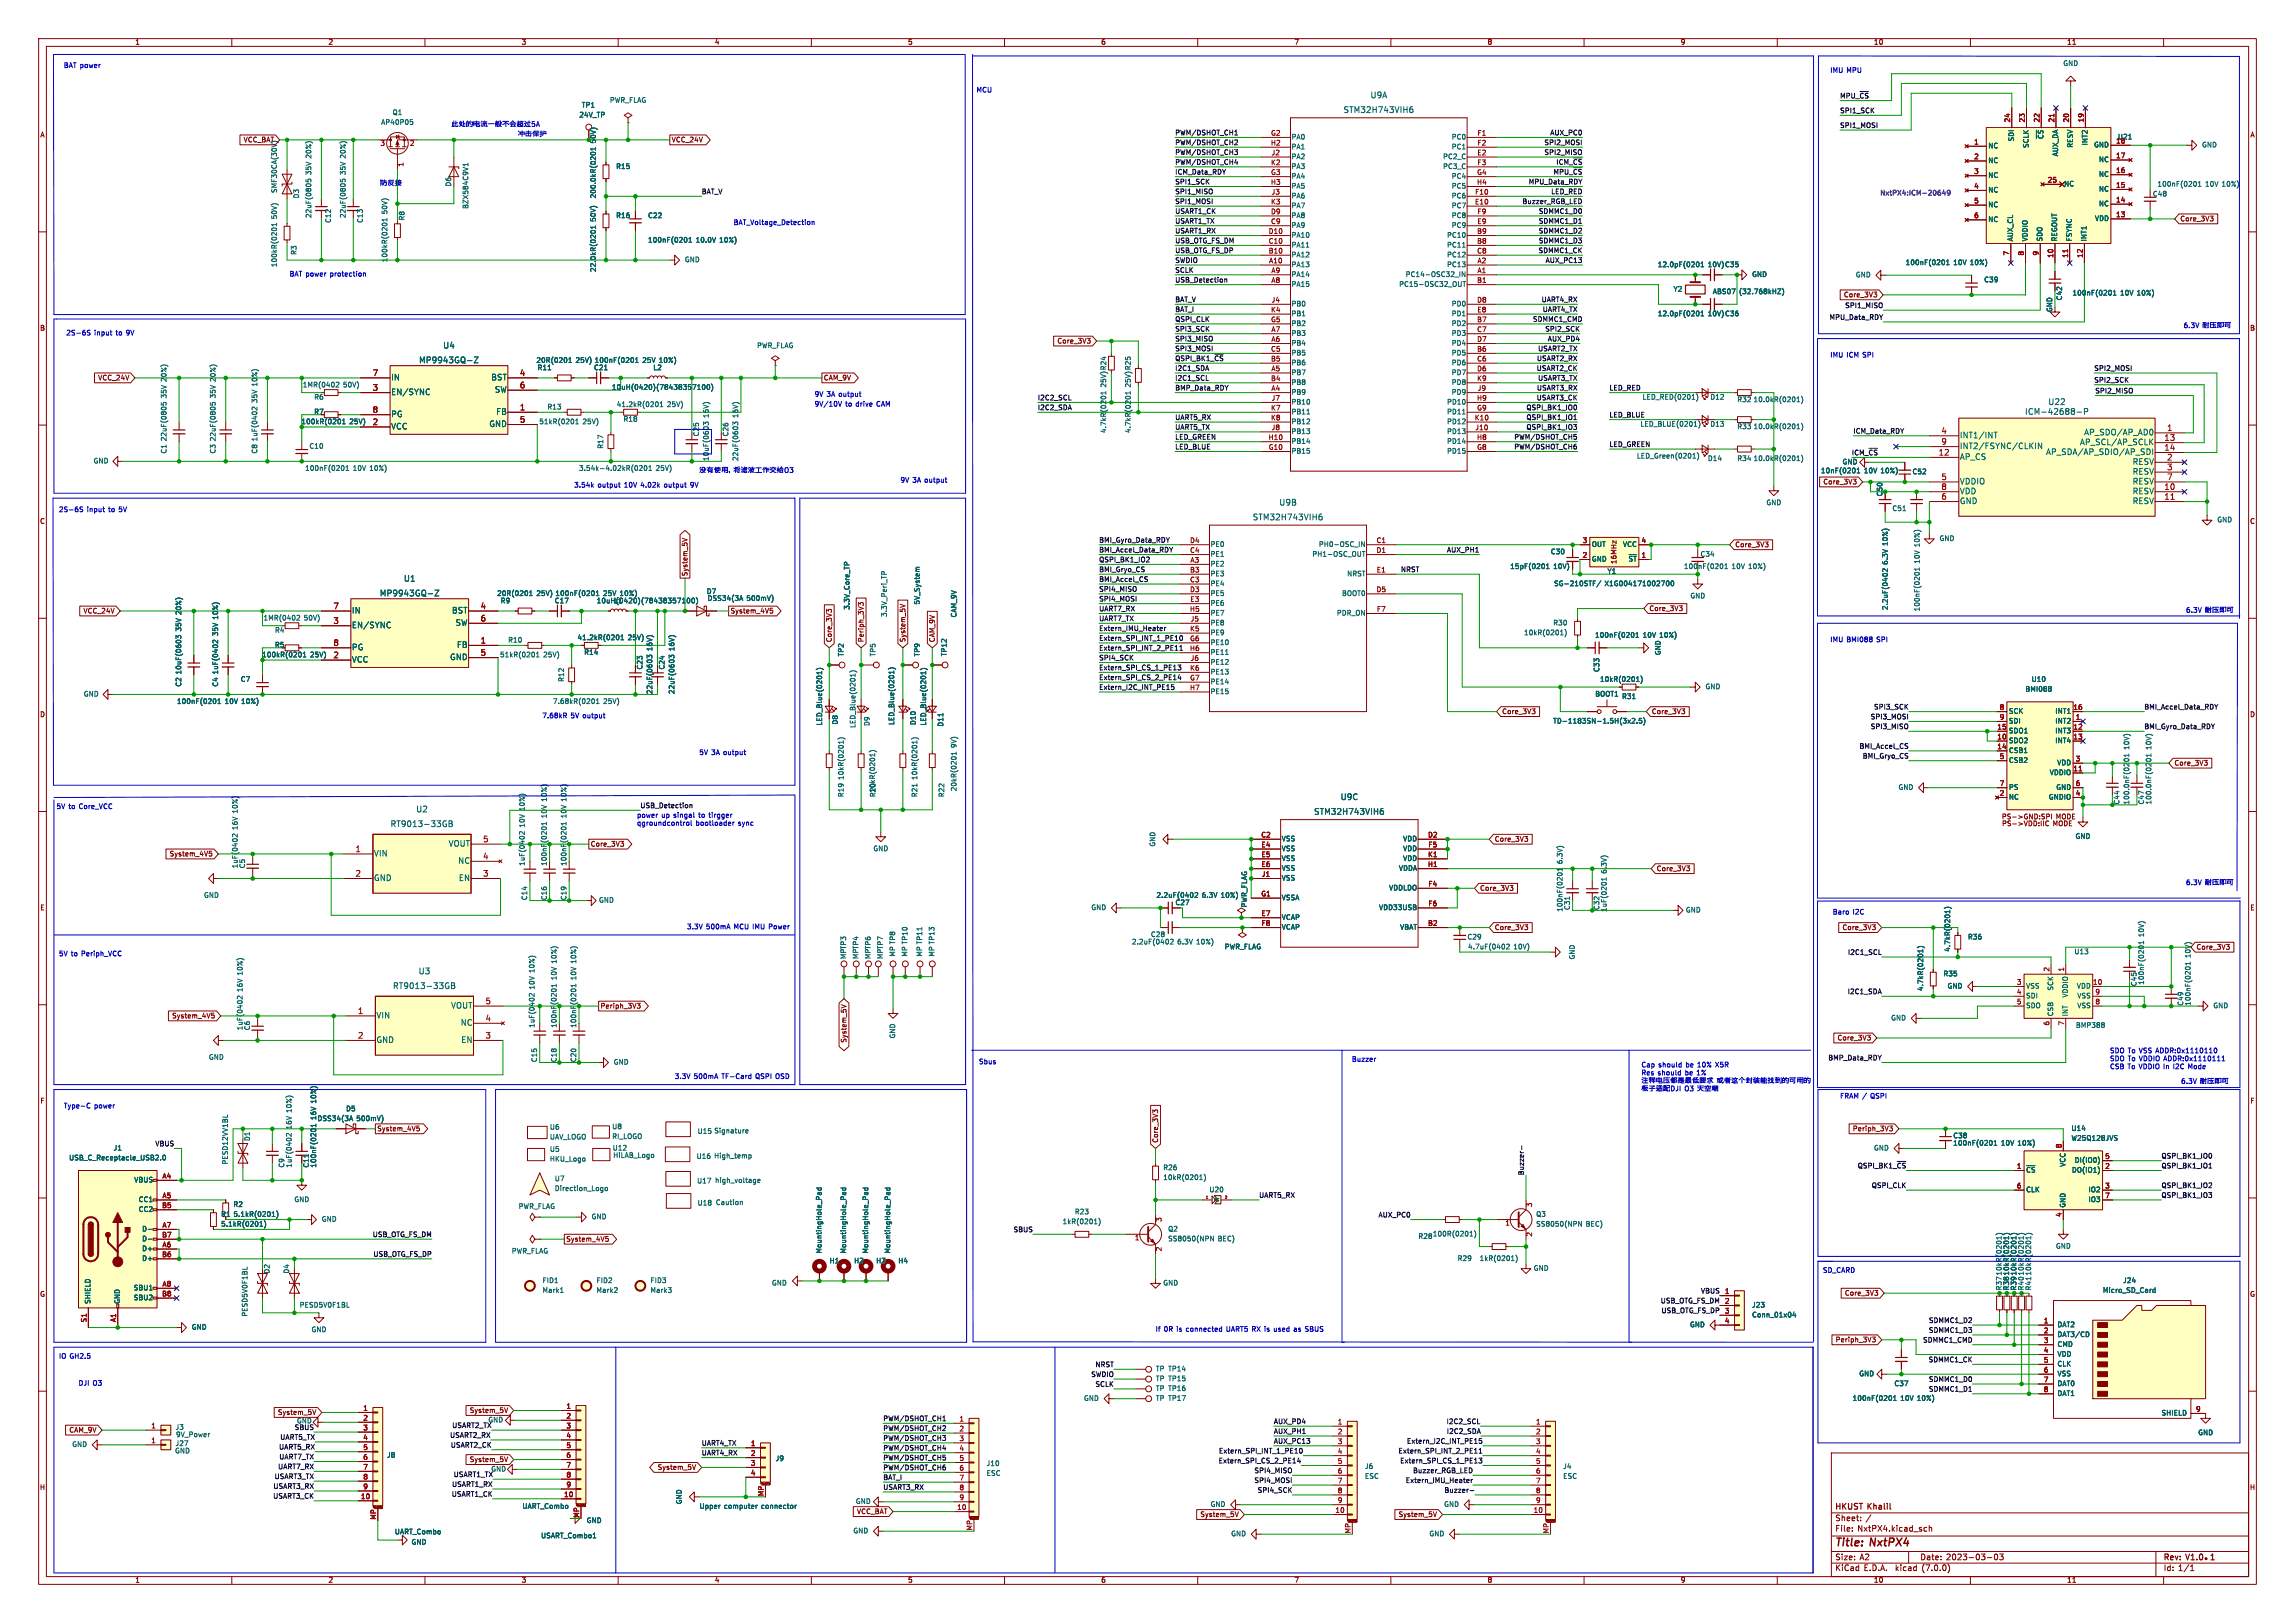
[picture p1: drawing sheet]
<svg xmlns="http://www.w3.org/2000/svg" width="594mm" height="420mm" viewBox="0 0 594 420" stroke-linecap="round" stroke-linejoin="round" font-family="sans-serif">
<defs><g id="words">
<g font-size="2.8" fill="#840000">
<text x="475" y="400.8">Title:</text>
<text x="484.1" y="400.8">NxtPX4</text>
</g>
<g font-size="2.1" fill="#006464">
<text x="347.7" y="29.5">STM32H743VIH6</text>
<text x="354.7" y="25.7">U9A</text>
<text x="108.4" y="94.3">MP9943GQ-Z</text>
<text x="114.6" y="90.5">U4</text>
<text x="101.2" y="98.7">IN</text>
<text x="127" y="98.7">BST</text>
<text x="128" y="101.9">SW</text>
<text x="101.2" y="102.5">EN/SYNC</text>
<text x="128.3" y="107.6">FB</text>
<text x="524.1" y="107.6">ICM-42688-P</text>
<text x="530.1" y="105.1">U22</text>
<text x="101.2" y="111.4">VCC</text>
<text x="101.2" y="108.3">PG</text>
<text x="126.5" y="110.8">GND</text>
<text x="507.2" y="113.7">INT1/INT</text>
<text x="539.3" y="113">AP_SDO/AP_AD0</text>
<text x="507.2" y="119.3">AP_CS</text>
<text x="507.2" y="116.5">INT2/FSYNC/CLKIN</text>
<text x="529.5" y="118">AP_SDA/AP_SDIO/AP_SDI</text>
<text x="538.3" y="115.5">AP_SCL/AP_SCLK</text>
<text x="507.2" y="125.7">VDDIO</text>
<text x="551.9" y="120.6">RESV</text>
<text x="551.9" y="123.1">RESV</text>
<text x="551.9" y="125.7">RESV</text>
<text x="331.1" y="131.1">U9B</text>
<text x="507.2" y="130.7">GND</text>
<text x="507.2" y="128.2">VDD</text>
<text x="551.9" y="128.2">RESV</text>
<text x="551.9" y="130.7">RESV</text>
<text x="324.2" y="134.9">STM32H743VIH6</text>
<text x="98.2" y="154.6">MP9943GQ-Z</text>
<text x="104.5" y="150.8">U1</text>
<text x="91.1" y="159.1">IN</text>
<text x="116.9" y="159.1">BST</text>
<text x="91.1" y="162.9">EN/SYNC</text>
<text x="117.8" y="162.2">SW</text>
<text x="118.2" y="167.9">FB</text>
<text x="91.1" y="171.8">VCC</text>
<text x="91.1" y="168.6">PG</text>
<text x="116.4" y="171.1">GND</text>
<text x="346.9" y="207.3">U9C</text>
<text x="101" y="214.3">RT9013-33GB</text>
<text x="107.7" y="210.5">U2</text>
<text x="340.1" y="211.1">STM32H743VIH6</text>
<text x="96.8" y="221.9">VIN</text>
<text x="116" y="219.4">VOUT</text>
<text x="118.5" y="223.8">NC</text>
<text x="96.8" y="228.3">GND</text>
<text x="118.7" y="228.3">EN</text>
<text x="101.7" y="256.2">RT9013-33GB</text>
<text x="108.3" y="252.4">U3</text>
<text x="97.4" y="263.8">VIN</text>
<text x="116.7" y="261.3">VOUT</text>
<text x="119.2" y="265.7">NC</text>
<text x="97.4" y="270.2">GND</text>
<text x="119.3" y="270.2">EN</text>
</g>
<g font-size="2.1" fill="#a90000">
<text x="96.4" y="101.3">3</text>
<text x="96.4" y="97.5">7</text>
<text x="134.5" y="97.5">4</text>
<text x="134.5" y="100.7">6</text>
<text x="96.4" y="107.1">8</text>
<text x="134.5" y="106.4">1</text>
<text x="96.4" y="110.2">2</text>
<text x="134.5" y="109.6">5</text>
<text x="502.4" y="112.5">4</text>
<text x="560.8" y="111.8">1</text>
<text x="501.7" y="118.1">12</text>
<text x="502.4" y="115.3">9</text>
<text x="560.1" y="114.3">13</text>
<text x="560.1" y="116.8">14</text>
<text x="560.8" y="119.4">2</text>
<text x="502.4" y="124.5">5</text>
<text x="560.8" y="121.9">3</text>
<text x="560.8" y="124.5">7</text>
<text x="502.4" y="129.5">6</text>
<text x="502.4" y="127">8</text>
<text x="560.1" y="127">10</text>
<text x="560.1" y="129.5">11</text>
<text x="86.2" y="161.7">3</text>
<text x="86.2" y="157.9">7</text>
<text x="124.3" y="157.9">4</text>
<text x="124.3" y="161">6</text>
<text x="86.2" y="167.4">8</text>
<text x="124.3" y="166.8">1</text>
<text x="86.2" y="170.6">2</text>
<text x="124.3" y="169.9">5</text>
<text x="92" y="220.7">1</text>
<text x="125" y="218.2">5</text>
<text x="92" y="227.1">2</text>
<text x="125" y="227.1">3</text>
<text x="125" y="222.6">4</text>
<text x="92.6" y="262.6">1</text>
<text x="125.6" y="260.1">5</text>
<text x="92.6" y="269">2</text>
<text x="125.6" y="269">3</text>
<text x="125.6" y="264.5">4</text>
</g>
<g font-size="2.1" fill="#840000">
<text x="475" y="393.9">Sheet:</text>
<text x="475" y="391.1">HKUST Khalil</text>
<text x="482.9" y="393.9">/</text>
<text x="475" y="396.6">File:</text>
<text x="480.8" y="396.6">NxtPX4.kicad_sch</text>
<text x="475" y="406.8">KiCad</text>
<text x="475" y="404">Size:</text>
<text x="481.3" y="404">A2</text>
<text x="482.4" y="406.8">E.D.A.</text>
<text x="490.7" y="406.8">kicad</text>
<text x="497" y="404">Date:</text>
<text x="497.6" y="406.8">(7.0.0)</text>
<text x="503.7" y="404">2023-03-03</text>
<text x="560" y="404.2">Rev:</text>
<text x="560" y="406.8">Id: 1/1</text>
</g>
<g font-size="1.8" fill="#840000">
<text x="35" y="11.8">1</text>
<text x="85" y="11.8">2</text>
<text x="135" y="11.8">3</text>
<text x="185" y="11.8">4</text>
<text x="235" y="11.8">5</text>
<text x="285" y="11.8">6</text>
<text x="335" y="11.8">7</text>
<text x="385" y="11.8">8</text>
<text x="435" y="11.8">9</text>
<text x="485" y="11.8">10</text>
<text x="535" y="11.8">11</text>
<text x="10.4" y="35.8">A</text>
<text x="582.4" y="35.8">A</text>
<text x="62.9" y="37.1">VCC_BAT</text>
<text x="173.8" y="37.1">VCC_24V</text>
<text x="564.3" y="57.6">Core_3V3</text>
<text x="477.1" y="77.2">Core_3V3</text>
<text x="10.3" y="85.8">B</text>
<text x="273.5" y="89.2">Core_3V3</text>
<text x="582.3" y="85.8">B</text>
<text x="25.3" y="98.7">VCC_24V</text>
<text x="213.2" y="98.7">CAM_9V</text>
<text x="81.2" y="107.5">R7</text>
<text x="471.8" y="125.6">Core_3V3</text>
<text x="10.3" y="135.8">C</text>
<text x="582.3" y="135.8">C</text>
<text x="449.1" y="141.9">Core_3V3</text>
<text x="178.2" y="149.1" transform="rotate(-90 178.2 149.1)">System_5V</text>
<text x="418.7" y="146.1" transform="rotate(-90 418.7 146.1)">16MHz</text>
<text x="21.5" y="159">VCC_24V</text>
<text x="189.1" y="159">System_4V5</text>
<text x="426.9" y="158.4">Core_3V3</text>
<text x="71.1" y="167.8">R5</text>
<text x="215.5" y="166.2" transform="rotate(-90 215.5 166.2)">Core_3V3</text>
<text x="223.8" y="166.2" transform="rotate(-90 223.8 166.2)">Periph_3V3</text>
<text x="234.6" y="166.2" transform="rotate(-90 234.6 166.2)">System_5V</text>
<text x="242.2" y="166.2" transform="rotate(-90 242.2 166.2)">CAM_9V</text>
<text x="10.3" y="185.8">D</text>
<text x="388.8" y="185.1">Core_3V3</text>
<text x="427.5" y="185.1">Core_3V3</text>
<text x="582.3" y="185.8">D</text>
<text x="562.8" y="198.4">Core_3V3</text>
<text x="518" y="212.3">PS-&gt;GND:SPI</text>
<text x="518.1" y="214.1">PS-&gt;VDD:IIC</text>
<text x="531.3" y="214.1">MODE</text>
<text x="532.1" y="212.3">MODE</text>
<text x="43.8" y="221.9">System_4V5</text>
<text x="152.9" y="219.4">Core_3V3</text>
<text x="386.9" y="218.1">Core_3V3</text>
<text x="428.8" y="225.7">Core_3V3</text>
<text x="383.1" y="230.8">Core_3V3</text>
<text x="10.4" y="235.8">E</text>
<text x="582.4" y="235.8">E</text>
<text x="386.9" y="240.9">Core_3V3</text>
<text x="476.7" y="240.9">Core_3V3</text>
<text x="568.5" y="246">Core_3V3</text>
<text x="44.4" y="263.8">System_4V5</text>
<text x="155.4" y="261.3">Periph_3V3</text>
<text x="219.4" y="270" transform="rotate(-90 219.4 270)">System_5V</text>
<text x="475.4" y="269.5">Core_3V3</text>
<text x="10.4" y="285.8">F</text>
<text x="582.4" y="285.8">F</text>
<text x="97.6" y="293">System_4V5</text>
<text x="479.4" y="293">Periph_3V3</text>
<text x="300" y="295.8" transform="rotate(-90 300 295.8)">Core_3V3</text>
<text x="57.2" y="315.2">R1</text>
<text x="146.5" y="321.6">System_4V5</text>
<text x="10.3" y="335.8">G</text>
<text x="477.4" y="335.6">Core_3V3</text>
<text x="582.3" y="335.8">G</text>
<text x="475" y="347.6">Periph_3V3</text>
<text x="121.4" y="365.9">System_5V</text>
<text x="17.8" y="371">CAM_9V</text>
<text x="71.8" y="366.4">System_5V</text>
<text x="121.4" y="378.6">System_5V</text>
<text x="170.1" y="380.6">System_5V</text>
<text x="10.3" y="385.8">H</text>
<text x="582.3" y="385.8">H</text>
<text x="221.7" y="392.1">VCC_BAT</text>
<text x="310.5" y="392.8">System_5V</text>
<text x="361.8" y="392.8">System_5V</text>
<text x="35" y="409.8">1</text>
<text x="85" y="409.8">2</text>
<text x="135" y="409.8">3</text>
<text x="185" y="409.8">4</text>
<text x="235" y="409.8">5</text>
<text x="285" y="409.8">6</text>
<text x="335" y="409.8">7</text>
<text x="385" y="409.8">8</text>
<text x="435" y="409.8">9</text>
<text x="485" y="409.8">10</text>
<text x="535" y="409.8">11</text>
</g>
<g font-size="1.8" fill="#0000c2">
<text x="16.5" y="17.8">BAT power</text>
<text x="473.7" y="19.1">IMU MPU</text>
<text x="252.7" y="24.1">MCU</text>
<text x="134" y="35.6">þÿQ²QûOÝb¤</text>
<text x="98.4" y="48.3">þÿ–2SÍc¥</text>
<text x="189.9" y="58.4">BAT_Voltage_Detection</text>
<text x="74.9" y="71.8">BAT power</text>
<text x="85.5" y="71.8">protection</text>
<text x="17.1" y="87">2S-6S</text>
<text x="24.4" y="87">input</text>
<text x="30.1" y="87">to</text>
<text x="32.9" y="87">9V</text>
<text x="565.1" y="85.1">6.3V</text>
<text x="473.7" y="92.7">IMU ICM SPI</text>
<text x="210.8" y="105.4">9V/10V</text>
<text x="210.8" y="102.9">9V 3A output</text>
<text x="218.8" y="105.4">to</text>
<text x="221.6" y="105.4">drive</text>
<text x="227.1" y="105.4">CAM</text>
<text x="233" y="125.1">9V 3A output</text>
<text x="148.6" y="126.4">3.54k</text>
<text x="154.7" y="126.4">output</text>
<text x="161.7" y="126.4">10V</text>
<text x="166.1" y="126.4">4.02k</text>
<text x="172.2" y="126.4">output</text>
<text x="179.2" y="126.4">9V</text>
<text x="15.2" y="132.7">2S-6S</text>
<text x="22.5" y="132.7">input</text>
<text x="28.2" y="132.7">to</text>
<text x="31" y="132.7">5V</text>
<text x="565.8" y="158.8">6.3V</text>
<text x="473.7" y="166.4">IMU BMI088</text>
<text x="485.8" y="166.4">SPI</text>
<text x="140.3" y="186.1">7.68kR</text>
<text x="147.8" y="186.1">5V output</text>
<text x="181" y="195.6">5V 3A output</text>
<text x="14.6" y="209.5">5V to</text>
<text x="20.6" y="209.5">Core_VCC</text>
<text x="164.8" y="211.8">power</text>
<text x="164.8" y="213.9">qgroundcontrol</text>
<text x="171.2" y="211.8">up singal</text>
<text x="180.1" y="213.9">bootloader</text>
<text x="181.1" y="211.8">to</text>
<text x="183.8" y="211.8">tirgger</text>
<text x="191.2" y="213.9">sync</text>
<text x="565.8" y="229.2">6.3V</text>
<text x="474.3" y="236.9">Baro</text>
<text x="479.6" y="236.9">I2C</text>
<text x="177.8" y="240.7">3.3V</text>
<text x="182.8" y="240.7">500mA</text>
<text x="190.1" y="240.7">MCU IMU Power</text>
<text x="15.2" y="247.7">5V to</text>
<text x="21.2" y="247.7">Periph_VCC</text>
<text x="253.4" y="275.6">Sbus</text>
<text x="349.9" y="275">Buzzer</text>
<text x="546.1" y="272.7">SDO To VSS ADDR:0x1110110</text>
<text x="546.1" y="274.8">SDO To VDDIO ADDR:0x1110111</text>
<text x="174.6" y="279.4">3.3V</text>
<text x="179.6" y="279.4">500mA</text>
<text x="186.9" y="279.4">TF-Card</text>
<text x="195.8" y="279.4">QSPI OSD</text>
<text x="424.8" y="276.4">Cap should</text>
<text x="424.8" y="278.5">Res should</text>
<text x="436.3" y="278.5">be 1%</text>
<text x="436.5" y="276.4">be 10% X5R</text>
<text x="546.1" y="276.9">CSB To VDDIO In I2C Mode</text>
<text x="564.5" y="280.7">6.3V</text>
<text x="16.5" y="287">Type-C</text>
<text x="24.4" y="287">power</text>
<text x="436" y="282.6">O3 þÿY)zzzï</text>
<text x="476.2" y="284.5">FRAM /</text>
<text x="484.3" y="284.5">QSPI</text>
<text x="471.8" y="329.6">SD_CARD</text>
<text x="299.1" y="344.8">If 0R is</text>
<text x="307.2" y="344.8">connected</text>
<text x="317.8" y="344.8">UART5 RX is</text>
<text x="330.4" y="344.8">used</text>
<text x="335.7" y="344.8">as SBUS</text>
<text x="15.2" y="351.8">IO GH2.5</text>
<text x="20.3" y="358.8">DJI O3</text>
</g>
<g font-size="1.8" fill="#006464">
<text x="533.9" y="17.3">GND</text>
<text x="150.5" y="28.1">TP1</text>
<text x="157.8" y="26.9">PWR_FLAG</text>
<text x="98.6" y="32.6">AP40P05</text>
<text x="101.5" y="30">Q1</text>
<text x="149.9" y="30.7">24V_TP</text>
<text x="80.8" y="40.9" transform="rotate(-90 80.8 40.9)">20%)</text>
<text x="89.7" y="40.9" transform="rotate(-90 89.7 40.9)">20%)</text>
<text x="154.5" y="37.1" transform="rotate(-90 154.5 37.1)">50V)</text>
<text x="334.3" y="36.4">PA0</text>
<text x="334.3" y="38.9">PA1</text>
<text x="334.3" y="41.5">PA2</text>
<text x="373.4" y="41.5">PC2_C</text>
<text x="375.6" y="36.4">PC0</text>
<text x="375.6" y="38.9">PC1</text>
<text x="514.6" y="38.7">NC</text>
<text x="521.5" y="36.7" transform="rotate(-90 521.5 36.7)">SDI</text>
<text x="525.3" y="38.4" transform="rotate(-90 525.3 38.4)">SCLK</text>
<text x="529.8" y="36.1" transform="rotate(-90 529.8 36.1)">~{CS}</text>
<text x="533" y="40.6" transform="rotate(-90 533 40.6)">AUX_DA</text>
<text x="536.8" y="38.4" transform="rotate(-90 536.8 38.4)">RESV</text>
<text x="540.6" y="37.8" transform="rotate(-90 540.6 37.8)">INT2</text>
<text x="541.8" y="38.4">GND</text>
<text x="548.1" y="36.4">U21</text>
<text x="569.9" y="38.4">GND</text>
<text x="80.8" y="45.3" transform="rotate(-90 80.8 45.3)">35V</text>
<text x="89.7" y="45.3" transform="rotate(-90 89.7 45.3)">35V</text>
<text x="159.4" y="44">R15</text>
<text x="334.3" y="46.5">PA4</text>
<text x="334.3" y="44">PA3</text>
<text x="373.4" y="44">PC3_C</text>
<text x="375.6" y="46.5">PC4</text>
<text x="514.6" y="42.5">NC</text>
<text x="514.6" y="46.3">NC</text>
<text x="543.1" y="46">NC</text>
<text x="543.1" y="42.2">NC</text>
<text x="71.9" y="49.9" transform="rotate(-90 71.9 49.9)">SMF30CA(30V)</text>
<text x="77.7" y="51.4" transform="rotate(-90 77.7 51.4)">D3</text>
<text x="117" y="48.3" transform="rotate(-90 117 48.3)">D6</text>
<text x="154.5" y="51.4" transform="rotate(-90 154.5 51.4)">200.0kR(0201</text>
<text x="334.3" y="49.1">PA5</text>
<text x="334.3" y="51.6">PA6</text>
<text x="375.6" y="51.6">PC6</text>
<text x="375.6" y="49.1">PC5</text>
<text x="514.6" y="50.1">NC</text>
<text x="514.6" y="53.9">NC</text>
<text x="534.2" y="48.5">NC</text>
<text x="543.1" y="53.7">NC</text>
<text x="543.1" y="49.8">NC</text>
<text x="557.1" y="51.1">C48</text>
<text x="558.3" y="48.6">100nF(0201</text>
<text x="570.8" y="48.6">10V</text>
<text x="575.2" y="48.6">10%)</text>
<text x="71.9" y="56.7" transform="rotate(-90 71.9 56.7)">50V)</text>
<text x="80.8" y="56.5" transform="rotate(-90 80.8 56.5)">22uF(0805</text>
<text x="85.9" y="57.8" transform="rotate(-90 85.9 57.8)">C12</text>
<text x="89.7" y="56.5" transform="rotate(-90 89.7 56.5)">22uF(0805</text>
<text x="94.2" y="57.8" transform="rotate(-90 94.2 57.8)">C13</text>
<text x="100.5" y="55.4" transform="rotate(-90 100.5 55.4)">50V)</text>
<text x="105" y="57.1" transform="rotate(-90 105 57.1)">R8</text>
<text x="121.5" y="54.1" transform="rotate(-90 121.5 54.1)">BZX584C9V1</text>
<text x="154.5" y="57.4" transform="rotate(-90 154.5 57.4)">50V)</text>
<text x="159.4" y="56.7">R16</text>
<text x="167.6" y="56.7">C22</text>
<text x="334.3" y="59.2">PA9</text>
<text x="334.3" y="56.7">PA8</text>
<text x="334.3" y="54.2">PA7</text>
<text x="375.6" y="54.2">PC7</text>
<text x="375.6" y="59.2">PC9</text>
<text x="375.6" y="56.7">PC8</text>
<text x="514.6" y="57.7">NC</text>
<text x="542.1" y="57.5">VDD</text>
<text x="167.6" y="63.1">100nF(0201</text>
<text x="180.1" y="63.1">10.0V</text>
<text x="186.3" y="63.1">10%)</text>
<text x="334.3" y="64.3">PA11</text>
<text x="334.3" y="61.8">PA10</text>
<text x="374.4" y="64.3">PC11</text>
<text x="374.4" y="61.8">PC10</text>
<text x="521.3" y="62.5" transform="rotate(-90 521.3 62.5)">AUX_CL</text>
<text x="525.1" y="62.5" transform="rotate(-90 525.1 62.5)">VDDIO</text>
<text x="528.9" y="62.5" transform="rotate(-90 528.9 62.5)">SDO</text>
<text x="532.7" y="62.5" transform="rotate(-90 532.7 62.5)">REGOUT</text>
<text x="536.5" y="62.5" transform="rotate(-90 536.5 62.5)">FSYNC</text>
<text x="540.3" y="62.5" transform="rotate(-90 540.3 62.5)">INT1</text>
<text x="71.9" y="69.2" transform="rotate(-90 71.9 69.2)">100kR(0201</text>
<text x="77" y="66" transform="rotate(-90 77 66)">R3</text>
<text x="100.5" y="67.9" transform="rotate(-90 100.5 67.9)">100kR(0201</text>
<text x="154.5" y="70.5" transform="rotate(-90 154.5 70.5)">22.0kR(0201</text>
<text x="177.2" y="68.1">GND</text>
<text x="334.3" y="69.4">PA13</text>
<text x="334.3" y="71.9">PA14</text>
<text x="334.3" y="66.9">PA12</text>
<text x="363.7" y="71.9">PC14-OSC32_IN</text>
<text x="374.4" y="69.4">PC13</text>
<text x="374.4" y="66.9">PC12</text>
<text x="429" y="69.4">12.0pF(0201</text>
<text x="442" y="69.4">10V) C35</text>
<text x="453.4" y="71.9">GND</text>
<text x="493.1" y="68.9">100nF(0201</text>
<text x="505.6" y="68.9">10V</text>
<text x="510" y="68.9">10%)</text>
<text x="334.3" y="74.5">PA15</text>
<text x="362" y="74.5">PC15-OSC32_OUT</text>
<text x="433.1" y="75.8">Y2</text>
<text x="443.2" y="76.4">ABS07</text>
<text x="450.1" y="76.4">(32.768kHZ)</text>
<text x="480.2" y="72">GND</text>
<text x="513.5" y="73.3">C39</text>
<text x="534" y="77.8" transform="rotate(-90 534 77.8)">C42</text>
<text x="536.3" y="76.7">100nF(0201</text>
<text x="548.8" y="76.7">10V</text>
<text x="553.2" y="76.7">10%)</text>
<text x="334.3" y="79.6">PB0</text>
<text x="334.3" y="82.1">PB1</text>
<text x="375.6" y="79.6">PD0</text>
<text x="375.6" y="82.1">PD1</text>
<text x="429" y="82.1">12.0pF(0201</text>
<text x="442" y="82.1">10V) C36</text>
<text x="531.4" y="80.8" transform="rotate(-90 531.4 80.8)">GND</text>
<text x="334.3" y="89.7">PB4</text>
<text x="334.3" y="87.2">PB3</text>
<text x="334.3" y="84.6">PB2</text>
<text x="375.6" y="84.6">PD2</text>
<text x="375.6" y="87.2">PD3</text>
<text x="375.6" y="89.7">PD4</text>
<text x="138.7" y="94.2">20R(0201</text>
<text x="149" y="94.2">25V) 100nF(0201</text>
<text x="166.3" y="94.2">25V</text>
<text x="170.7" y="94.2">10%)</text>
<text x="195.9" y="90.4">PWR_FLAG</text>
<text x="334.3" y="94.8">PB6</text>
<text x="334.3" y="92.3">PB5</text>
<text x="375.6" y="92.3">PD5</text>
<text x="375.6" y="94.8">PD6</text>
<text x="43.4" y="98.7" transform="rotate(-90 43.4 98.7)">20%)</text>
<text x="56.1" y="98.7" transform="rotate(-90 56.1 98.7)">20%)</text>
<text x="66.9" y="99.9" transform="rotate(-90 66.9 99.9)">10%)</text>
<text x="78.3" y="100.5">1MR(0402</text>
<text x="88.8" y="100.5">50V)</text>
<text x="139.1" y="96.1">R11</text>
<text x="153.7" y="96.1">C21</text>
<text x="158.3" y="101.2">10uH(0420)(78438357100)</text>
<text x="169" y="96.1">L2</text>
<text x="286.6" y="100.2" transform="rotate(-90 286.6 100.2)">25V) R24</text>
<text x="292.9" y="100.2" transform="rotate(-90 292.9 100.2)">25V) R25</text>
<text x="334.3" y="97.3">PB7</text>
<text x="334.3" y="99.9">PB8</text>
<text x="375.6" y="97.3">PD7</text>
<text x="375.6" y="99.9">PD8</text>
<text x="43.4" y="103.1" transform="rotate(-90 43.4 103.1)">35V</text>
<text x="56.1" y="103.1" transform="rotate(-90 56.1 103.1)">35V</text>
<text x="66.9" y="104.3" transform="rotate(-90 66.9 104.3)">35V</text>
<text x="81.2" y="103.7">R6</text>
<text x="141.6" y="106.2">R13</text>
<text x="159.5" y="105.6">41.2kR(0201</text>
<text x="172.7" y="105.6">25V)</text>
<text x="334.3" y="102.4">PB9</text>
<text x="334.3" y="105">PB10</text>
<text x="334.3" y="107.5">PB11</text>
<text x="374.4" y="107.5">PD11</text>
<text x="374.4" y="105">PD10</text>
<text x="375.6" y="102.4">PD9</text>
<text x="425.1" y="103.7">LED_RED(0201)</text>
<text x="442.6" y="103.7">D12</text>
<text x="449.6" y="104.3">R32</text>
<text x="453.8" y="104.3">10.0kR(0201)</text>
<text x="90.4" y="110">25V)</text>
<text x="139.5" y="110">51kR(0201</text>
<text x="150.8" y="110">25V)</text>
<text x="161.3" y="109.4">R18</text>
<text x="181.2" y="113" transform="rotate(-90 181.2 113)">C25</text>
<text x="183.7" y="108.1" transform="rotate(-90 183.7 108.1)">16V)</text>
<text x="188.8" y="113" transform="rotate(-90 188.8 113)">C26</text>
<text x="191.3" y="108.1" transform="rotate(-90 191.3 108.1)">16V)</text>
<text x="286.6" y="112.1" transform="rotate(-90 286.6 112.1)">4.7kR(0201</text>
<text x="292.9" y="112.1" transform="rotate(-90 292.9 112.1)">4.7kR(0201</text>
<text x="334.3" y="112.6">PB13</text>
<text x="334.3" y="110">PB12</text>
<text x="374.4" y="112.6">PD13</text>
<text x="374.4" y="110">PD12</text>
<text x="424.5" y="110.7">LED_BLUE(0201)</text>
<text x="442.6" y="110.7">D13</text>
<text x="449.6" y="111.3">R33</text>
<text x="453.8" y="111.3">10.0kR(0201)</text>
<text x="43.4" y="117.5" transform="rotate(-90 43.4 117.5)">C1</text>
<text x="43.4" y="114.3" transform="rotate(-90 43.4 114.3)">22uF(0805</text>
<text x="56.1" y="117.5" transform="rotate(-90 56.1 117.5)">C3</text>
<text x="56.1" y="114.3" transform="rotate(-90 56.1 114.3)">22uF(0805</text>
<text x="66.9" y="117.5" transform="rotate(-90 66.9 117.5)">C8</text>
<text x="66.9" y="114.3" transform="rotate(-90 66.9 114.3)">1uF(0402</text>
<text x="80" y="116.4">C10</text>
<text x="156.4" y="116.2" transform="rotate(-90 156.4 116.2)">R17</text>
<text x="183.7" y="119.4" transform="rotate(-90 183.7 119.4)">10uF(0603</text>
<text x="191.3" y="119.4" transform="rotate(-90 191.3 119.4)">22uF(0603</text>
<text x="334.3" y="117.7">PB15</text>
<text x="334.3" y="115.1">PB14</text>
<text x="374.4" y="117.7">PD15</text>
<text x="374.4" y="115.1">PD14</text>
<text x="423.6" y="118.9">LED_Green(0201)</text>
<text x="442" y="119.6">D14</text>
<text x="449.6" y="119.6">R34</text>
<text x="453.8" y="119.6">10.0kR(0201)</text>
<text x="24.1" y="120.2">GND</text>
<text x="78.9" y="122.1">100nF(0201</text>
<text x="91.3" y="122.1">10V</text>
<text x="95.7" y="122.1">10%)</text>
<text x="149.8" y="122.1">3.54k-4.02kR(0201</text>
<text x="169.7" y="122.1">25V)</text>
<text x="471.2" y="122.7">10nF(0201</text>
<text x="476.8" y="120.5">GND</text>
<text x="482.5" y="122.7">10V</text>
<text x="486.8" y="122.7">10%)</text>
<text x="494.9" y="123">C52</text>
<text x="457.1" y="131">GND</text>
<text x="487.5" y="128.5" transform="rotate(-90 487.5 128.5)">C50</text>
<text x="489.7" y="132.5">C51</text>
<text x="573.8" y="135.4">GND</text>
<text x="313.3" y="141.8">PE0</text>
<text x="341.2" y="141.8">PH0-OSC_IN</text>
<text x="401.3" y="143.7">C30</text>
<text x="412" y="141.8">OUT</text>
<text x="419.9" y="141.8">VCC</text>
<text x="488.9" y="141.1" transform="rotate(-90 488.9 141.1)">10%)</text>
<text x="497.1" y="141.5" transform="rotate(-90 497.1 141.5)">10%)</text>
<text x="501.9" y="140.3">GND</text>
<text x="313.3" y="146.9">PE2</text>
<text x="313.3" y="149.4">PE3</text>
<text x="313.3" y="144.3">PE1</text>
<text x="339.5" y="144.3">PH1-OSC_OUT</text>
<text x="348.5" y="149.4">NRST</text>
<text x="390.8" y="147.5">15pF(0201</text>
<text x="402" y="147.5">10V)</text>
<text x="412" y="145.6">GND</text>
<text x="416" y="148.8">Y1</text>
<text x="421.4" y="146.2">~{ST}</text>
<text x="435.8" y="147.5">100nF(0201</text>
<text x="440" y="144.3">C34</text>
<text x="448.2" y="147.5">10V</text>
<text x="452.6" y="147.5">10%)</text>
<text x="488.9" y="146.1" transform="rotate(-90 488.9 146.1)">6.3V</text>
<text x="497.1" y="145.8" transform="rotate(-90 497.1 145.8)">10V</text>
<text x="128.6" y="154.5">20R(0201</text>
<text x="138.8" y="154.5">25V) 100nF(0201</text>
<text x="156.1" y="154.5">25V</text>
<text x="160.5" y="154.5">10%)</text>
<text x="182.8" y="154">D7</text>
<text x="183.1" y="155.8">DSS34(3A</text>
<text x="193.2" y="155.8">500mV)</text>
<text x="313.3" y="152">PE4</text>
<text x="313.3" y="154.5">PE5</text>
<text x="347.2" y="154.5">BOOT0</text>
<text x="402.1" y="152">SG-210STF/</text>
<text x="415.3" y="152">X1G004171002700</text>
<text x="437.4" y="155.1">GND</text>
<text x="47.2" y="159" transform="rotate(-90 47.2 159)">20%)</text>
<text x="56.7" y="160.2" transform="rotate(-90 56.7 160.2)">10%)</text>
<text x="68.1" y="160.8">1MR(0402</text>
<text x="78.6" y="160.8">50V)</text>
<text x="129.5" y="156.4">R9</text>
<text x="143.5" y="156.4">C17</text>
<text x="154.4" y="156.4">10uH(0420)(78438357100)</text>
<text x="158.8" y="156.4">L1</text>
<text x="220.2" y="157.9" transform="rotate(-90 220.2 157.9)">3.3V_Core_TP</text>
<text x="229.8" y="159.7" transform="rotate(-90 229.8 159.7)">3.3V_Peri_TP</text>
<text x="238.3" y="156.5" transform="rotate(-90 238.3 156.5)">5V_System</text>
<text x="247.8" y="159.9" transform="rotate(-90 247.8 159.9)">CAM_9V</text>
<text x="313.3" y="157">PE6</text>
<text x="313.3" y="159.6">PE7</text>
<text x="345.9" y="159.6">PDR_ON</text>
<text x="488.9" y="158" transform="rotate(-90 488.9 158)">2.2uF(0402</text>
<text x="497.1" y="158.3" transform="rotate(-90 497.1 158.3)">100nF(0201</text>
<text x="47.2" y="163.4" transform="rotate(-90 47.2 163.4)">35V</text>
<text x="56.7" y="164.6" transform="rotate(-90 56.7 164.6)">35V</text>
<text x="71.1" y="164">R4</text>
<text x="131.4" y="166.6">R10</text>
<text x="149.4" y="165.9">41.2kR(0201</text>
<text x="162.5" y="165.9">25V)</text>
<text x="313.3" y="167.2">PE10</text>
<text x="313.3" y="162.1">PE8</text>
<text x="313.3" y="164.7">PE9</text>
<text x="394.4" y="164.7">10kR(0201)</text>
<text x="401.9" y="162.1">R30</text>
<text x="412.8" y="165.3">100nF(0201</text>
<text x="425.2" y="165.3">10V</text>
<text x="429.6" y="165.3">10%)</text>
<text x="80.3" y="170.4">25V)</text>
<text x="129.3" y="170.4">51kR(0201</text>
<text x="140.6" y="170.4">25V)</text>
<text x="151.1" y="169.7">R14</text>
<text x="166.6" y="173.3" transform="rotate(-90 166.6 173.3)">C23</text>
<text x="169.1" y="168.5" transform="rotate(-90 169.1 168.5)">16V)</text>
<text x="172.3" y="173.3" transform="rotate(-90 172.3 173.3)">C24</text>
<text x="174.8" y="168.5" transform="rotate(-90 174.8 168.5)">16V)</text>
<text x="218.6" y="170" transform="rotate(-90 218.6 170)">TP2</text>
<text x="226.9" y="170" transform="rotate(-90 226.9 170)">TP5</text>
<text x="238.3" y="170" transform="rotate(-90 238.3 170)">TP9</text>
<text x="245.3" y="169.9" transform="rotate(-90 245.3 169.9)">TP12</text>
<text x="313.3" y="169.7">PE11</text>
<text x="313.3" y="172.3">PE12</text>
<text x="414.2" y="174" transform="rotate(-90 414.2 174)">C33</text>
<text x="430.1" y="169.6" transform="rotate(-90 430.1 169.6)">GND</text>
<text x="47.2" y="177.8" transform="rotate(-90 47.2 177.8)">C2</text>
<text x="47.2" y="174.6" transform="rotate(-90 47.2 174.6)">10uF(0603</text>
<text x="56.7" y="177.8" transform="rotate(-90 56.7 177.8)">C4</text>
<text x="56.7" y="174.6" transform="rotate(-90 56.7 174.6)">1uF(0402</text>
<text x="62.2" y="176.7">C7</text>
<text x="146.2" y="176.5" transform="rotate(-90 146.2 176.5)">R12</text>
<text x="169.1" y="179.7" transform="rotate(-90 169.1 179.7)">22uF(0603</text>
<text x="174.8" y="179.7" transform="rotate(-90 174.8 179.7)">22uF(0603</text>
<text x="313.3" y="177.4">PE14</text>
<text x="313.3" y="179.9">PE15</text>
<text x="313.3" y="174.8">PE13</text>
<text x="414" y="176.7">10kR(0201)</text>
<text x="441.3" y="178.6">GND</text>
<text x="524.1" y="179.3">BMI088</text>
<text x="525.7" y="176.7">U10</text>
<text x="21.6" y="180.5">GND</text>
<text x="45.7" y="182.4">100nF(0201</text>
<text x="58.2" y="182.4">10V</text>
<text x="62.6" y="182.4">10%)</text>
<text x="143" y="182.4">7.68kR(0201</text>
<text x="156.1" y="182.4">25V)</text>
<text x="412.8" y="180.5">BOOT1</text>
<text x="419.7" y="181.2">R31</text>
<text x="519.9" y="185">SCK</text>
<text x="531.8" y="185">INT1</text>
<text x="213" y="187.8" transform="rotate(-90 213 187.8)">LED_Blue(0201)</text>
<text x="217.1" y="187.6" transform="rotate(-90 217.1 187.6)">D8</text>
<text x="221.7" y="188.5" transform="rotate(-90 221.7 188.5)">LED_Blue(0201)</text>
<text x="225.4" y="188" transform="rotate(-90 225.4 188)">D9</text>
<text x="231.7" y="187.7" transform="rotate(-90 231.7 187.7)">LED_Blue(0201)</text>
<text x="237.3" y="187.7" transform="rotate(-90 237.3 187.7)">D10</text>
<text x="240" y="187.8" transform="rotate(-90 240 187.8)">LED_Blue(0201)</text>
<text x="244.4" y="188.1" transform="rotate(-90 244.4 188.1)">D11</text>
<text x="401.9" y="187.5">TD-1183SN-1.5H(3x2.5)</text>
<text x="519.9" y="190.1">SDO1</text>
<text x="519.9" y="187.5">SDI</text>
<text x="531.8" y="187.5">INT2</text>
<text x="531.8" y="190.1">INT3</text>
<text x="247.8" y="193.6" transform="rotate(-90 247.8 193.6)">9V)</text>
<text x="519.9" y="192.6">SDO2</text>
<text x="519.9" y="195.1">CSB1</text>
<text x="519.9" y="197.7">CSB2</text>
<text x="531.8" y="192.6">INT4</text>
<text x="551.4" y="194" transform="rotate(-90 551.4 194)">10V)</text>
<text x="557.1" y="194" transform="rotate(-90 557.1 194)">10V)</text>
<text x="218.6" y="201.9" transform="rotate(-90 218.6 201.9)">10kR(0201)</text>
<text x="237.7" y="201.9" transform="rotate(-90 237.7 201.9)">10kR(0201)</text>
<text x="530.4" y="200.9">VDDIO</text>
<text x="532.3" y="198.3">VDD</text>
<text x="136.1" y="209.7" transform="rotate(-90 136.1 209.7)">10%)</text>
<text x="141.8" y="207.3" transform="rotate(-90 141.8 207.3)">10%)</text>
<text x="146.9" y="207.3" transform="rotate(-90 146.9 207.3)">10%)</text>
<text x="218.6" y="206.4" transform="rotate(-90 218.6 206.4)">R19</text>
<text x="226.8" y="205.2" transform="rotate(-90 226.8 205.2)">10kR(0201)</text>
<text x="226.9" y="206.4" transform="rotate(-90 226.9 206.4)">R20</text>
<text x="237.7" y="206.4" transform="rotate(-90 237.7 206.4)">R21</text>
<text x="244.7" y="206.4" transform="rotate(-90 244.7 206.4)">R22</text>
<text x="247.8" y="204.8" transform="rotate(-90 247.8 204.8)">20kR(0201</text>
<text x="491.3" y="204.7">GND</text>
<text x="519.9" y="207.2">NC</text>
<text x="519.9" y="204.7">PS</text>
<text x="530.1" y="207.2">GNDIO</text>
<text x="532.1" y="204.7">GND</text>
<text x="548.8" y="208.3" transform="rotate(-90 548.8 208.3)">C44</text>
<text x="551.4" y="208.3" transform="rotate(-90 551.4 208.3)">100.0nF(0201</text>
<text x="555.2" y="208.3" transform="rotate(-90 555.2 208.3)">C47</text>
<text x="557.1" y="208.3" transform="rotate(-90 557.1 208.3)">100.0nF(0201</text>
<text x="61.8" y="214.8" transform="rotate(-90 61.8 214.8)">16V</text>
<text x="61.8" y="210.4" transform="rotate(-90 61.8 210.4)">10%)</text>
<text x="136.1" y="214.1" transform="rotate(-90 136.1 214.1)">10V</text>
<text x="141.8" y="211.7" transform="rotate(-90 141.8 211.7)">10V</text>
<text x="146.9" y="211.7" transform="rotate(-90 146.9 211.7)">10V</text>
<text x="226" y="220.5">GND</text>
<text x="299.3" y="219.2" transform="rotate(-90 299.3 219.2)">GND</text>
<text x="331.7" y="218">VSS</text>
<text x="331.7" y="220.5">VSS</text>
<text x="363" y="218">VDD</text>
<text x="363" y="220.5">VDD</text>
<text x="537.1" y="217.4">GND</text>
<text x="61.8" y="224.8" transform="rotate(-90 61.8 224.8)">1uF(0402</text>
<text x="63.7" y="224.8" transform="rotate(-90 63.7 224.8)">C5</text>
<text x="136.1" y="224.1" transform="rotate(-90 136.1 224.1)">1uF(0402</text>
<text x="331.7" y="223.1">VSS</text>
<text x="331.7" y="225.6">VSS</text>
<text x="361.9" y="225.6">VDDA</text>
<text x="363" y="223.1">VDD</text>
<text x="404.7" y="223.6" transform="rotate(-90 404.7 223.6)">6.3V)</text>
<text x="416.1" y="226.1" transform="rotate(-90 416.1 226.1)">6.3V)</text>
<text x="52.7" y="232.6">GND</text>
<text x="136.7" y="233" transform="rotate(-90 136.7 233)">C14</text>
<text x="141.8" y="233" transform="rotate(-90 141.8 233)">C16</text>
<text x="146.9" y="233" transform="rotate(-90 146.9 233)">C19</text>
<text x="154.9" y="233.9">GND</text>
<text x="299.2" y="232.6">2.2uF(0402</text>
<text x="311.1" y="232.6">6.3V</text>
<text x="316.1" y="232.6">10%)</text>
<text x="331.7" y="233.2">VSSA</text>
<text x="331.7" y="228.2">VSS</text>
<text x="359.4" y="230.7">VDDLDO</text>
<text x="282.4" y="235.8">GND</text>
<text x="304.1" y="234.5">C27</text>
<text x="323" y="234.9" transform="rotate(-90 323 234.9)">PWR_FLAG</text>
<text x="331.7" y="238.3">VCAP</text>
<text x="356.8" y="235.8">VDD33USB</text>
<text x="404.7" y="236" transform="rotate(-90 404.7 236)">100nF(0201</text>
<text x="414.2" y="235.6" transform="rotate(-90 414.2 235.6)">C32</text>
<text x="416.1" y="236.1" transform="rotate(-90 416.1 236.1)">1uF(0201</text>
<text x="436.3" y="236.4">GND</text>
<text x="292.9" y="244.7">2.2uF(0402</text>
<text x="297.8" y="242.8">C28</text>
<text x="304.7" y="244.7">6.3V</text>
<text x="309.7" y="244.7">10%)</text>
<text x="316.9" y="245.9">PWR_FLAG</text>
<text x="331.7" y="240.9">VCAP</text>
<text x="362.2" y="240.9">VBAT</text>
<text x="379.7" y="243.4">C29</text>
<text x="379.9" y="245.9">4.7uF(0402</text>
<text x="391.7" y="245.9">10V)</text>
<text x="509.3" y="243.4">R36</text>
<text x="555.2" y="242.5" transform="rotate(-90 555.2 242.5)">10V)</text>
<text x="138.6" y="251.6" transform="rotate(-90 138.6 251.6)">10%)</text>
<text x="144.3" y="249.2" transform="rotate(-90 144.3 249.2)">10%)</text>
<text x="149.4" y="249.2" transform="rotate(-90 149.4 249.2)">10%)</text>
<text x="219.3" y="248.3" transform="rotate(-90 219.3 248.3)">MPTP3</text>
<text x="222.4" y="248.3" transform="rotate(-90 222.4 248.3)">MPTP4</text>
<text x="225.6" y="248.3" transform="rotate(-90 225.6 248.3)">MPTP6</text>
<text x="228.8" y="248.3" transform="rotate(-90 228.8 248.3)">MPTP7</text>
<text x="232" y="247.6" transform="rotate(-90 232 247.6)">MP TP8</text>
<text x="235.1" y="247.6" transform="rotate(-90 235.1 247.6)">MP TP10</text>
<text x="239" y="247.6" transform="rotate(-90 239 247.6)">MP TP11</text>
<text x="242.1" y="247.6" transform="rotate(-90 242.1 247.6)">MP TP13</text>
<text x="407.9" y="248.4" transform="rotate(-90 407.9 248.4)">GND</text>
<text x="505" y="246.4" transform="rotate(-90 505 246.4)">4.7kR(0201)</text>
<text x="536.8" y="247.2">U13</text>
<text x="567.2" y="247.9" transform="rotate(-90 567.2 247.9)">10V)</text>
<text x="63.1" y="256.7" transform="rotate(-90 63.1 256.7)">16V</text>
<text x="63.1" y="252.3" transform="rotate(-90 63.1 252.3)">10%)</text>
<text x="138.6" y="256" transform="rotate(-90 138.6 256)">10V</text>
<text x="144.3" y="253.6" transform="rotate(-90 144.3 253.6)">10V</text>
<text x="149.4" y="253.6" transform="rotate(-90 149.4 253.6)">10V</text>
<text x="498" y="256.5" transform="rotate(-90 498 256.5)">4.7kR(0201)</text>
<text x="502.9" y="252.9">R35</text>
<text x="504" y="256.1">GND</text>
<text x="524.4" y="256.1">VSS</text>
<text x="531.7" y="256.5" transform="rotate(-90 531.7 256.5)">SCK</text>
<text x="537.4" y="256.1">VDD</text>
<text x="553.3" y="255.3" transform="rotate(-90 553.3 255.3)">C45</text>
<text x="555.2" y="254.9" transform="rotate(-90 555.2 254.9)">100nF(0201</text>
<text x="524.4" y="258.6">SDI</text>
<text x="524.4" y="261.2">SDO</text>
<text x="531.7" y="263" transform="rotate(-90 531.7 263)">CSB</text>
<text x="535.5" y="263" transform="rotate(-90 535.5 263)">INT</text>
<text x="535.5" y="258.3" transform="rotate(-90 535.5 258.3)">VDDIO</text>
<text x="537.5" y="261.2">VSS</text>
<text x="537.5" y="258.6">VSS</text>
<text x="565.3" y="260.3" transform="rotate(-90 565.3 260.3)">C49</text>
<text x="567.2" y="260.3" transform="rotate(-90 567.2 260.3)">100nF(0201</text>
<text x="572.8" y="261.2">GND</text>
<text x="63.1" y="266.7" transform="rotate(-90 63.1 266.7)">1uF(0402</text>
<text x="65" y="266.7" transform="rotate(-90 65 266.7)">C6</text>
<text x="138.6" y="266.1" transform="rotate(-90 138.6 266.1)">1uF(0402</text>
<text x="232" y="268.8" transform="rotate(-90 232 268.8)">GND</text>
<text x="489.4" y="264.4">GND</text>
<text x="537.2" y="266.3">BMP388</text>
<text x="54" y="274.5">GND</text>
<text x="139.3" y="274.9" transform="rotate(-90 139.3 274.9)">C15</text>
<text x="144.3" y="274.9" transform="rotate(-90 144.3 274.9)">C18</text>
<text x="149.4" y="274.9" transform="rotate(-90 149.4 274.9)">C20</text>
<text x="158.8" y="275.8">GND</text>
<text x="75.8" y="287.8" transform="rotate(-90 75.8 287.8)">10%)</text>
<text x="82.1" y="285.4" transform="rotate(-90 82.1 285.4)">10%)</text>
<text x="89.5" y="287.8">D5</text>
<text x="75.8" y="292.2" transform="rotate(-90 75.8 292.2)">16V</text>
<text x="82.1" y="289.8" transform="rotate(-90 82.1 289.8)">16V</text>
<text x="82.1" y="290.4">DSS34(3A</text>
<text x="92.2" y="290.4">500mV)</text>
<text x="142.2" y="292.6">U6</text>
<text x="158.4" y="292.5">U8</text>
<text x="180.5" y="293.7">U15 Signature</text>
<text x="536.1" y="292.9">U14</text>
<text x="29.3" y="298">J1</text>
<text x="65" y="295.3" transform="rotate(-90 65 295.3)">D1</text>
<text x="142.2" y="298.3">U5</text>
<text x="142.2" y="295.1">UAV_LOGO</text>
<text x="158.4" y="295">RI_LOGO</text>
<text x="158.5" y="298">U12</text>
<text x="158.6" y="299.9">HiLAB_Logo</text>
<text x="484.9" y="298">GND</text>
<text x="505.5" y="294.8">C38</text>
<text x="505.5" y="296.7">100nF(0201</text>
<text x="517.9" y="296.7">10V</text>
<text x="522.3" y="296.7">10%)</text>
<text x="536.1" y="295.5">W25Q128JVS</text>
<text x="17.8" y="300.5">USB_C_Receptacle_USB2.0</text>
<text x="59.2" y="301.4" transform="rotate(-90 59.2 301.4)">PESD12VV1BL</text>
<text x="73.9" y="302.3" transform="rotate(-90 73.9 302.3)">C9</text>
<text x="75.8" y="302.3" transform="rotate(-90 75.8 302.3)">1uF(0402</text>
<text x="80.2" y="302.3" transform="rotate(-90 80.2 302.3)">C11</text>
<text x="82.1" y="302.3" transform="rotate(-90 82.1 302.3)">100nF(0201</text>
<text x="142.2" y="300.9">HKU_Logo</text>
<text x="143.5" y="305.9">U7</text>
<text x="180.2" y="300.2">U16</text>
<text x="184.7" y="300">High_temp</text>
<text x="301" y="303.1">R26</text>
<text x="301" y="305.6">10kR(0201)</text>
<text x="524.4" y="304.3">~{CS}</text>
<text x="534.9" y="302.1" transform="rotate(-90 534.9 302.1)">VCC</text>
<text x="536.1" y="303.7">DO(IO1)</text>
<text x="536.8" y="301.2">DI(IO0)</text>
<text x="34.6" y="306.3">VBUS</text>
<text x="35.7" y="311.3">CC1</text>
<text x="76.1" y="311.3">GND</text>
<text x="143.5" y="308.5">Direction_Logo</text>
<text x="180.3" y="306.5">U17</text>
<text x="185" y="306.4">high_voltage</text>
<text x="312.9" y="308.8">U20</text>
<text x="524.4" y="308.8">CLK</text>
<text x="540.4" y="308.8">IO2</text>
<text x="540.4" y="311.3">IO3</text>
<text x="35.7" y="313.9">CC2</text>
<text x="57.2" y="317.7">5.1kR(0201)</text>
<text x="60.3" y="312.6">R2</text>
<text x="60.3" y="315.2">5.1kR(0201)</text>
<text x="83.2" y="316.4">GND</text>
<text x="134.2" y="313.1">PWR_FLAG</text>
<text x="153" y="315.8">GND</text>
<text x="180.5" y="312.2">U18</text>
<text x="185.2" y="312.1">Caution</text>
<text x="275" y="317.1">1kR(0201)</text>
<text x="278.1" y="314.5">R23</text>
<text x="397.5" y="315.2">Q3</text>
<text x="397.5" y="317.7">SS8050(NPN</text>
<text x="410.4" y="317.7">BEC)</text>
<text x="534.9" y="312.5" transform="rotate(-90 534.9 312.5)">GND</text>
<text x="36.7" y="319">D-</text>
<text x="36.7" y="321.5">D-</text>
<text x="302.3" y="319">Q2</text>
<text x="302.3" y="321.5">SS8050(NPN</text>
<text x="315.2" y="321.5">BEC)</text>
<text x="367" y="320.9">R28</text>
<text x="370.8" y="320.2">100R(0201)</text>
<text x="532" y="323.4">GND</text>
<text x="36.7" y="324">D+</text>
<text x="36.7" y="326.6">D+</text>
<text x="70" y="329.6" transform="rotate(-90 70 329.6)">D2</text>
<text x="75.1" y="329.6" transform="rotate(-90 75.1 329.6)">D4</text>
<text x="132.4" y="324.7">PWR_FLAG</text>
<text x="212.9" y="324.5" transform="rotate(-90 212.9 324.5)">MountingHole_Pad</text>
<text x="214.6" y="327.2">H1</text>
<text x="219.3" y="324.5" transform="rotate(-90 219.3 324.5)">MountingHole_Pad</text>
<text x="221" y="327.2">H2</text>
<text x="225" y="324.5" transform="rotate(-90 225 324.5)">MountingHole_Pad</text>
<text x="226.7" y="327.2">H3</text>
<text x="230.7" y="324.5" transform="rotate(-90 230.7 324.5)">MountingHole_Pad</text>
<text x="232.4" y="327.2">H4</text>
<text x="377.2" y="326.6">R29</text>
<text x="382.9" y="326.6">1kR(0201)</text>
<text x="396.9" y="329.1">GND</text>
<text x="34.5" y="334.2">SBU1</text>
<text x="140.3" y="332.3">FID1</text>
<text x="140.3" y="334.8">Mark1</text>
<text x="154.3" y="332.3">FID2</text>
<text x="154.3" y="334.8">Mark2</text>
<text x="168.3" y="332.3">FID3</text>
<text x="168.3" y="334.8">Mark3</text>
<text x="199.7" y="332.9">GND</text>
<text x="301" y="332.9">GND</text>
<text x="518.4" y="334" transform="rotate(-90 518.4 334)">R37</text>
<text x="518.4" y="330.2" transform="rotate(-90 518.4 330.2)">10kR(0201)</text>
<text x="520.3" y="334" transform="rotate(-90 520.3 334)">R38</text>
<text x="520.3" y="330.2" transform="rotate(-90 520.3 330.2)">10kR(0201)</text>
<text x="522.2" y="334" transform="rotate(-90 522.2 334)">R39</text>
<text x="522.2" y="330.2" transform="rotate(-90 522.2 330.2)">10kR(0201)</text>
<text x="524.1" y="334" transform="rotate(-90 524.1 334)">R40</text>
<text x="524.1" y="330.2" transform="rotate(-90 524.1 330.2)">10kR(0201)</text>
<text x="526" y="334" transform="rotate(-90 526 334)">R41</text>
<text x="526" y="330.2" transform="rotate(-90 526 330.2)">10kR(0201)</text>
<text x="544.2" y="334.8">Micro_SD_Card</text>
<text x="549.4" y="332.3">J24</text>
<text x="23.7" y="337.4" transform="rotate(-90 23.7 337.4)">SHIELD</text>
<text x="31.3" y="337.4" transform="rotate(-90 31.3 337.4)">GND</text>
<text x="34.5" y="336.7">SBU2</text>
<text x="64.3" y="340.8" transform="rotate(-90 64.3 340.8)">PESD5V0F1BL</text>
<text x="77.5" y="338.6">PESD5V0F1BL</text>
<text x="453.4" y="338.6">J23</text>
<text x="453.4" y="341.2">Conn_01x04</text>
<text x="49.5" y="344.4">GND</text>
<text x="80.6" y="345">GND</text>
<text x="437.3" y="343.7">GND</text>
<text x="532.5" y="343.7">DAT2</text>
<text x="532.5" y="346.3">DAT3/CD</text>
<text x="532.5" y="348.8">CMD</text>
<text x="532.5" y="351.3">VDD</text>
<text x="532.5" y="353.9">CLK</text>
<text x="299.1" y="355.2">TP TP14</text>
<text x="299.1" y="357.7">TP TP15</text>
<text x="481.1" y="356.4">GND</text>
<text x="490.2" y="359">C37</text>
<text x="532.5" y="356.4">VSS</text>
<text x="532.5" y="359">DAT0</text>
<text x="280.5" y="362.8">GND</text>
<text x="299.1" y="362.8">TP TP17</text>
<text x="299.1" y="360.2">TP TP16</text>
<text x="479.4" y="362.8">100nF(0201</text>
<text x="491.9" y="362.8">10V</text>
<text x="496.3" y="362.8">10%)</text>
<text x="532.5" y="361.5">DAT1</text>
<text x="45.3" y="370.3">J3</text>
<text x="126.3" y="368.4">GND</text>
<text x="559.3" y="366.6">SHIELD</text>
<text x="568.9" y="371.7">GND</text>
<text x="18.6" y="374.7">GND</text>
<text x="45.2" y="376.4">GND</text>
<text x="45.3" y="374.5">J27</text>
<text x="45.5" y="372.2">9V_Power</text>
<text x="100.1" y="377.5">J8</text>
<text x="127.1" y="381.1">GND</text>
<text x="200.7" y="378.4">J9</text>
<text x="255.3" y="379.6">J10</text>
<text x="255.3" y="382.2">ESC</text>
<text x="353.2" y="380.4">J6</text>
<text x="353.2" y="382.9">ESC</text>
<text x="404.5" y="380.4">J4</text>
<text x="404.5" y="382.9">ESC</text>
<text x="176.7" y="389.3" transform="rotate(-90 176.7 389.3)">GND</text>
<text x="221.4" y="389.4">GND</text>
<text x="135.1" y="390.7">UART_Combo</text>
<text x="151.8" y="394.4">GND</text>
<text x="181" y="390.7">Upper</text>
<text x="187.4" y="390.7">computer</text>
<text x="197.1" y="390.7">connector</text>
<text x="313.2" y="390.2">GND</text>
<text x="373.7" y="390.2">GND</text>
<text x="102.1" y="397.3">UART_Combo</text>
<text x="106.4" y="400">GND</text>
<text x="140" y="398.3">USART_Combo1</text>
<text x="220.8" y="397.1">GND</text>
<text x="318.6" y="397.8">GND</text>
<text x="369.9" y="397.8">GND</text>
</g>
<g font-size="1.8" fill="#0f0f0f">
<text x="476.2" y="25.7">MPU_~{CS}</text>
<text x="476.2" y="29.5">SPI1_SCK</text>
<text x="304.2" y="35.2">PWM/DSHOT_CH1</text>
<text x="401.1" y="35.2">AUX_PC0</text>
<text x="476.2" y="33.3">SPI1_MOSI</text>
<text x="304.2" y="40.3">PWM/DSHOT_CH3</text>
<text x="304.2" y="37.7">PWM/DSHOT_CH2</text>
<text x="399.6" y="37.7">SPI2_MOSI</text>
<text x="399.6" y="40.3">SPI2_MISO</text>
<text x="304.2" y="47.9">SPI1_SCK</text>
<text x="304.2" y="42.8">PWM/DSHOT_CH4</text>
<text x="304.2" y="45.4">ICM_Data_RDY</text>
<text x="395.5" y="47.9">MPU_Data_RDY</text>
<text x="401.9" y="45.4">MPU_~{CS}</text>
<text x="402.7" y="42.8">ICM_~{CS}</text>
<text x="181.6" y="50.4">BAT_V</text>
<text x="304.2" y="50.4">SPI1_MISO</text>
<text x="304.2" y="53">SPI1_MOSI</text>
<text x="393.9" y="53">Buzzer_RGB_LED</text>
<text x="401.3" y="50.4">LED_RED</text>
<text x="304.2" y="58.1">USART1_TX</text>
<text x="304.2" y="55.5">USART1_CK</text>
<text x="398.1" y="58.1">SDMMC1_D1</text>
<text x="398.1" y="55.5">SDMMC1_D0</text>
<text x="304.2" y="65.7">USB_OTG_FS_DP</text>
<text x="304.2" y="60.6">USART1_RX</text>
<text x="304.2" y="63.1">USB_OTG_FS_DM</text>
<text x="398.1" y="65.7">SDMMC1_CK</text>
<text x="398.1" y="60.6">SDMMC1_D2</text>
<text x="398.1" y="63.1">SDMMC1_D3</text>
<text x="304.2" y="68.2">SWDIO</text>
<text x="304.2" y="70.8">SCLK</text>
<text x="399.9" y="68.2">AUX_PC13</text>
<text x="304.2" y="73.3">USB_Detection</text>
<text x="304.2" y="83.5">QSPI_CLK</text>
<text x="304.2" y="80.9">BAT_I</text>
<text x="304.2" y="78.4">BAT_V</text>
<text x="396.6" y="83.5">SDMMC1_CMD</text>
<text x="398.9" y="78.4">UART4_RX</text>
<text x="399.2" y="80.9">UART4_TX</text>
<text x="473.4" y="83">MPU_Data_RDY</text>
<text x="477.4" y="79.9">SPI1_MISO</text>
<text x="304.2" y="86">SPI3_SCK</text>
<text x="304.2" y="88.5">SPI3_MISO</text>
<text x="399.8" y="86">SPI2_SCK</text>
<text x="400.5" y="88.5">AUX_PD4</text>
<text x="304.2" y="93.6">QSPI_BK1_~{CS}</text>
<text x="304.2" y="91.1">SPI3_MOSI</text>
<text x="397.7" y="93.6">USART2_RX</text>
<text x="398" y="91.1">USART2_TX</text>
<text x="304.2" y="96.2">I2C1_SDA</text>
<text x="304.2" y="98.7">I2C1_SCL</text>
<text x="304.2" y="101.2">BMP_Data_RDY</text>
<text x="397.6" y="96.2">USART2_CK</text>
<text x="397.7" y="101.2">USART3_RX</text>
<text x="398" y="98.7">USART3_TX</text>
<text x="416.6" y="101.2">LED_RED</text>
<text x="542" y="96.2">SPI2_MOSI</text>
<text x="542" y="99.2">SPI2_SCK</text>
<text x="268.6" y="106.3">I2C2_SDA</text>
<text x="268.6" y="103.8">I2C2_SCL</text>
<text x="394.9" y="106.3">QSPI_BK1_IO0</text>
<text x="397.6" y="103.8">USART3_CK</text>
<text x="542.3" y="102">SPI2_MISO</text>
<text x="304.2" y="108.9">UART5_RX</text>
<text x="304.2" y="111.4">UART5_TX</text>
<text x="304.2" y="113.9">LED_GREEN</text>
<text x="391.8" y="113.9">PWM/DSHOT_CH5</text>
<text x="394.9" y="111.4">QSPI_BK1_IO3</text>
<text x="394.9" y="108.9">QSPI_BK1_IO1</text>
<text x="416.6" y="108.2">LED_BLUE</text>
<text x="479.7" y="112.4">ICM_Data_RDY</text>
<text x="304.2" y="116.5">LED_BLUE</text>
<text x="391.8" y="116.5">PWM/DSHOT_CH6</text>
<text x="416.6" y="115.9">LED_GREEN</text>
<text x="479.3" y="118">ICM_~{CS}</text>
<text x="284.5" y="143.2">BMI_Accel_Data_RDY</text>
<text x="284.5" y="140.6">BMI_Gyro_Data_RDY</text>
<text x="374.4" y="143.2">AUX_PH1</text>
<text x="284.5" y="145.7">QSPI_BK1_IO2</text>
<text x="284.5" y="148.2">BMI_Gryo_CS</text>
<text x="362.6" y="148.2">NRST</text>
<text x="284.5" y="155.9">SPI4_MOSI</text>
<text x="284.5" y="153.3">SPI4_MISO</text>
<text x="284.5" y="150.8">BMI_Accel_CS</text>
<text x="284.5" y="160.9">UART7_TX</text>
<text x="284.5" y="158.4">UART7_RX</text>
<text x="284.5" y="166">Extern_SPI_INT_1_PE10</text>
<text x="284.5" y="163.5">Extern_IMU_Heater</text>
<text x="284.5" y="173.6">Extern_SPI_CS_1_PE13</text>
<text x="284.5" y="168.6">Extern_SPI_INT_2_PE11</text>
<text x="284.5" y="171.1">SPI4_SCK</text>
<text x="284.5" y="176.2">Extern_SPI_CS_2_PE14</text>
<text x="284.5" y="178.7">Extern_I2C_INT_PE15</text>
<text x="484.9" y="183.8">SPI3_SCK</text>
<text x="555" y="183.8">BMI_Accel_Data_RDY</text>
<text x="484" y="186.3">SPI3_MOSI</text>
<text x="484" y="188.9">SPI3_MISO</text>
<text x="555" y="188.9">BMI_Gyro_Data_RDY</text>
<text x="481.1" y="194">BMI_Accel_CS</text>
<text x="482" y="196.5">BMI_Gryo_CS</text>
<text x="165.7" y="209.3">USB_Detection</text>
<text x="478.1" y="247.3">I2C1_SCL</text>
<text x="478.1" y="257.5">I2C1_SDA</text>
<text x="473.1" y="274.6">BMP_Data_RDY</text>
<text x="40.1" y="296.8">VBUS</text>
<text x="394.6" y="304.2" transform="rotate(-90 394.6 304.2)">Buzzer-</text>
<text x="480.7" y="302.5">QSPI_BK1_~{CS}</text>
<text x="559.4" y="300">QSPI_BK1_IO0</text>
<text x="559.4" y="302.5">QSPI_BK1_IO1</text>
<text x="325.9" y="310.2">UART5_RX</text>
<text x="484.3" y="307.6">QSPI_CLK</text>
<text x="559.4" y="310.2">QSPI_BK1_IO3</text>
<text x="559.4" y="307.6">QSPI_BK1_IO2</text>
<text x="356.7" y="315.2">AUX_PC0</text>
<text x="96.3" y="320.3">USB_OTG_FS_DM</text>
<text x="262.2" y="319.1">SBUS</text>
<text x="96.5" y="325.4">USB_OTG_FS_DP</text>
<text x="440.1" y="334.9">VBUS</text>
<text x="429.7" y="337.5">USB_OTG_FS_DM 2</text>
<text x="429.9" y="340">USB_OTG_FS_DP</text>
<text x="497.6" y="347.6">SDMMC1_CMD</text>
<text x="499.1" y="342.6">SDMMC1_D2</text>
<text x="499.1" y="345.1">SDMMC1_D3</text>
<text x="283.4" y="354">NRST</text>
<text x="499" y="352.7">SDMMC1_CK</text>
<text x="282.3" y="356.5">SWDIO</text>
<text x="283.4" y="359.1">SCLK</text>
<text x="499.1" y="357.8">SDMMC1_D0</text>
<text x="499.1" y="360.3">SDMMC1_D1</text>
<text x="76.1" y="370.2">SBUS</text>
<text x="76.8" y="368.6">GND</text>
<text x="116.9" y="369.7">USART2_TX</text>
<text x="228.6" y="368">PWM/DSHOT_CH1</text>
<text x="228.6" y="370.5">PWM/DSHOT_CH2</text>
<text x="329.7" y="368.7">AUX_PD4</text>
<text x="329.7" y="371.3">AUX_PH1</text>
<text x="374.3" y="368.7">I2C2_SCL</text>
<text x="374.3" y="371.3">I2C2_SDA</text>
<text x="72.1" y="375.3">UART5_RX</text>
<text x="72.1" y="377.9">UART7_TX</text>
<text x="72.4" y="372.8">UART5_TX</text>
<text x="116.4" y="372.3">USART2_RX</text>
<text x="116.5" y="374.8">USART2_CK</text>
<text x="181.6" y="376.8">UART4_RX</text>
<text x="181.6" y="374.3">UART4_TX</text>
<text x="228.6" y="373">PWM/DSHOT_CH3</text>
<text x="228.6" y="375.6">PWM/DSHOT_CH4</text>
<text x="315.4" y="376.3">Extern_SPI_INT_1_PE10</text>
<text x="329.7" y="373.8">AUX_PC13</text>
<text x="361.8" y="376.3">Extern_SPI_INT_2_PE11</text>
<text x="364" y="373.8">Extern_I2C_INT_PE15</text>
<text x="70.9" y="382.9">USART3_TX</text>
<text x="71.8" y="380.4">UART7_RX</text>
<text x="117.3" y="382.4">USART1_TX</text>
<text x="228.6" y="380.7">PWM/DSHOT_CH6</text>
<text x="228.6" y="378.1">PWM/DSHOT_CH5</text>
<text x="228.6" y="383.2">BAT_I</text>
<text x="315.3" y="378.9">Extern_SPI_CS_2_PE14</text>
<text x="324.5" y="384">SPI4_MOSI</text>
<text x="324.5" y="381.4">SPI4_MISO</text>
<text x="362.3" y="378.9">Extern_SPI_CS_1_PE13</text>
<text x="363.7" y="384">Extern_IMU_Heater</text>
<text x="365.6" y="381.4">Buzzer_RGB_LED</text>
<text x="70.6" y="388">USART3_CK</text>
<text x="70.6" y="385.5">USART3_RX</text>
<text x="116.8" y="387.5">USART1_CK</text>
<text x="116.9" y="385">USART1_RX</text>
<text x="228.6" y="385.7">USART3_RX</text>
<text x="325.4" y="386.5">SPI4_SCK</text>
<text x="373.7" y="386.5">Buzzer-</text>
</g>
<g font-size="1.8" fill="#a90000">
<text x="328.9" y="35.3">G2</text>
<text x="382.3" y="35.3">F1</text>
<text x="520.4" y="31.8" transform="rotate(-90 520.4 31.8)">24</text>
<text x="524.3" y="31.8" transform="rotate(-90 524.3 31.8)">23</text>
<text x="528.1" y="31.8" transform="rotate(-90 528.1 31.8)">22</text>
<text x="531.9" y="31.8" transform="rotate(-90 531.9 31.8)">21</text>
<text x="535.7" y="31.8" transform="rotate(-90 535.7 31.8)">20</text>
<text x="539.5" y="31.8" transform="rotate(-90 539.5 31.8)">19</text>
<text x="98.4" y="38.1">3</text>
<text x="106" y="38.1">2</text>
<text x="328.9" y="37.8">H2</text>
<text x="329" y="40.4">J2</text>
<text x="382.3" y="40.4">E2</text>
<text x="382.3" y="37.8">F2</text>
<text x="510.9" y="37.6">1</text>
<text x="510.9" y="41.4">2</text>
<text x="547.6" y="41.1">17</text>
<text x="547.6" y="37.3">18</text>
<text x="104.8" y="43.2" transform="rotate(-90 104.8 43.2)">1</text>
<text x="328.9" y="45.5">G3</text>
<text x="328.9" y="42.9">K2</text>
<text x="382.2" y="45.5">G4</text>
<text x="382.3" y="42.9">F3</text>
<text x="510.9" y="45.2">3</text>
<text x="529.9" y="47.4">25</text>
<text x="547.6" y="45">16</text>
<text x="328.9" y="48">H3</text>
<text x="328.9" y="53.1">K3</text>
<text x="329" y="50.5">J3</text>
<text x="381.7" y="53.1">E10</text>
<text x="381.7" y="50.5">F10</text>
<text x="382.2" y="48">H4</text>
<text x="510.9" y="49">4</text>
<text x="510.9" y="52.8">5</text>
<text x="547.6" y="52.6">14</text>
<text x="547.6" y="48.8">15</text>
<text x="328.9" y="58.2">C9</text>
<text x="328.9" y="55.6">D9</text>
<text x="382.3" y="58.2">E9</text>
<text x="382.3" y="55.6">F9</text>
<text x="510.9" y="56.6">6</text>
<text x="547.6" y="56.4">13</text>
<text x="328.3" y="65.8">B10</text>
<text x="328.3" y="63.2">C10</text>
<text x="328.3" y="60.7">D10</text>
<text x="382.2" y="63.2">B8</text>
<text x="382.2" y="60.7">B9</text>
<text x="382.2" y="65.8">C8</text>
<text x="328.4" y="68.3">A10</text>
<text x="329" y="70.9">A9</text>
<text x="382.3" y="70.9">A1</text>
<text x="382.3" y="68.3">A2</text>
<text x="520.2" y="66.2" transform="rotate(-90 520.2 66.2)">7</text>
<text x="524" y="66.2" transform="rotate(-90 524 66.2)">8</text>
<text x="527.8" y="66.2" transform="rotate(-90 527.8 66.2)">9</text>
<text x="531.6" y="66.8" transform="rotate(-90 531.6 66.8)">10</text>
<text x="535.4" y="66.8" transform="rotate(-90 535.4 66.8)">11</text>
<text x="539.2" y="66.8" transform="rotate(-90 539.2 66.8)">12</text>
<text x="329" y="73.4">A8</text>
<text x="382.2" y="73.4">B1</text>
<text x="328.9" y="83.6">G5</text>
<text x="328.9" y="81">K4</text>
<text x="329" y="78.5">J4</text>
<text x="382.2" y="83.6">B7</text>
<text x="382.2" y="78.5">D8</text>
<text x="382.3" y="81">E8</text>
<text x="329" y="88.6">A6</text>
<text x="329" y="86.1">A7</text>
<text x="382.2" y="86.1">C7</text>
<text x="382.2" y="88.6">D7</text>
<text x="328.9" y="93.7">B5</text>
<text x="328.9" y="91.2">C5</text>
<text x="382.2" y="91.2">B6</text>
<text x="382.2" y="93.7">C6</text>
<text x="328.9" y="98.8">B4</text>
<text x="329" y="101.3">A4</text>
<text x="329" y="96.3">A5</text>
<text x="382.2" y="96.3">D6</text>
<text x="382.2" y="98.8">K9</text>
<text x="382.4" y="101.3">J9</text>
<text x="328.9" y="106.4">K7</text>
<text x="329" y="103.9">J7</text>
<text x="382.2" y="103.9">H9</text>
<text x="382.2" y="106.4">G9</text>
<text x="328.9" y="109">K8</text>
<text x="329" y="111.5">J8</text>
<text x="381.6" y="109">K10</text>
<text x="381.8" y="111.5">J10</text>
<text x="328.3" y="114">H10</text>
<text x="328.3" y="116.6">G10</text>
<text x="382.2" y="114">H8</text>
<text x="382.2" y="116.6">G8</text>
<text x="307.9" y="143.3">C4</text>
<text x="307.9" y="140.7">D4</text>
<text x="356.2" y="140.7">C1</text>
<text x="356.2" y="143.3">D1</text>
<text x="409.5" y="140.7">3</text>
<text x="424.8" y="140.7">4</text>
<text x="307.9" y="148.3">B3</text>
<text x="308" y="145.8">A3</text>
<text x="356.3" y="148.3">E1</text>
<text x="409.5" y="144.5">2</text>
<text x="424.8" y="144.5">1</text>
<text x="307.9" y="150.9">C3</text>
<text x="307.9" y="153.4">D3</text>
<text x="308" y="156">E3</text>
<text x="356.2" y="153.4">D5</text>
<text x="307.9" y="158.5">H5</text>
<text x="308.1" y="161">J5</text>
<text x="356.3" y="158.5">F7</text>
<text x="307.9" y="166.1">G6</text>
<text x="307.9" y="163.6">K5</text>
<text x="307.9" y="168.7">H6</text>
<text x="307.9" y="173.7">K6</text>
<text x="308.1" y="171.2">J6</text>
<text x="307.9" y="178.8">H7</text>
<text x="307.9" y="176.3">G7</text>
<text x="517.5" y="183.9">8</text>
<text x="536.6" y="183.9">16</text>
<text x="516.9" y="191.5">10</text>
<text x="516.9" y="189">15</text>
<text x="517.5" y="186.4">9</text>
<text x="536.6" y="189">12</text>
<text x="536.6" y="191.5">13</text>
<text x="537.2" y="186.4">1</text>
<text x="516.9" y="194.1">14</text>
<text x="517.5" y="196.6">5</text>
<text x="537.2" y="197.2">3</text>
<text x="517.5" y="203.6">7</text>
<text x="536.6" y="199.8">11</text>
<text x="537.2" y="203.6">6</text>
<text x="517.5" y="206.1">2</text>
<text x="537.2" y="206.1">4</text>
<text x="326.4" y="216.9">C2</text>
<text x="326.4" y="219.5">E4</text>
<text x="326.4" y="222">E5</text>
<text x="369.5" y="216.9">D2</text>
<text x="369.5" y="222">K1</text>
<text x="369.6" y="219.5">F5</text>
<text x="326.4" y="224.5">E6</text>
<text x="326.5" y="227.1">J1</text>
<text x="369.5" y="224.5">H1</text>
<text x="326.4" y="232.2">G1</text>
<text x="369.6" y="229.6">F4</text>
<text x="326.4" y="237.2">E7</text>
<text x="326.4" y="239.8">F8</text>
<text x="369.5" y="239.8">B2</text>
<text x="369.6" y="234.7">F6</text>
<text x="530.6" y="251.5" transform="rotate(-90 530.6 251.5)">2</text>
<text x="534.4" y="251.5" transform="rotate(-90 534.4 251.5)">1</text>
<text x="521.9" y="255">3</text>
<text x="521.9" y="257.6">4</text>
<text x="541.7" y="255">10</text>
<text x="542.3" y="257.6">9</text>
<text x="521.9" y="260.1">5</text>
<text x="542.3" y="260.1">8</text>
<text x="530.6" y="265.5" transform="rotate(-90 530.6 265.5)">6</text>
<text x="534.4" y="265.5" transform="rotate(-90 534.4 265.5)">7</text>
<text x="533.8" y="297.2" transform="rotate(-90 533.8 297.2)">8</text>
<text x="42" y="305.2">A4</text>
<text x="521.9" y="302.6">1</text>
<text x="544.8" y="302.6">2</text>
<text x="544.8" y="300.1">5</text>
<text x="42" y="310.3">A5</text>
<text x="521.9" y="307.7">6</text>
<text x="544.8" y="307.7">3</text>
<text x="544.8" y="310.3">7</text>
<text x="41.9" y="312.8">B5</text>
<text x="42" y="317.9">A7</text>
<text x="301" y="316.3" transform="rotate(-90 301 316.3)">3</text>
<text x="389.5" y="317.5">1</text>
<text x="396.9" y="312.5" transform="rotate(-90 396.9 312.5)">3</text>
<text x="533.8" y="315" transform="rotate(-90 533.8 315)">4</text>
<text x="41.9" y="320.4">B7</text>
<text x="42" y="323">A6</text>
<text x="293.7" y="321.3">1</text>
<text x="301" y="323.9" transform="rotate(-90 301 323.9)">2</text>
<text x="396.9" y="320.1" transform="rotate(-90 396.9 320.1)">2</text>
<text x="41.9" y="325.5">B6</text>
<text x="41.9" y="335.7">B8</text>
<text x="42" y="333.1">A8</text>
<text x="446.4" y="335">1</text>
<text x="446.4" y="340.1">3</text>
<text x="446.4" y="337.6">2</text>
<text x="22.6" y="342.3" transform="rotate(-90 22.6 342.3)">S1</text>
<text x="30.2" y="342.2" transform="rotate(-90 30.2 342.2)">A1</text>
<text x="446.4" y="342.6">4</text>
<text x="528.9" y="342.6">1</text>
<text x="528.9" y="345.2">2</text>
<text x="528.9" y="347.7">3</text>
<text x="528.9" y="350.3">4</text>
<text x="528.9" y="352.8">5</text>
<text x="528.9" y="355.3">6</text>
<text x="528.9" y="357.9">7</text>
<text x="93.9" y="365.3">1</text>
<text x="146.5" y="364.7">1</text>
<text x="528.9" y="360.4">8</text>
<text x="568.3" y="365.5">9</text>
<text x="39.1" y="369.8">1</text>
<text x="93.9" y="367.8">2</text>
<text x="93.9" y="370.3">3</text>
<text x="146.5" y="367.3">2</text>
<text x="146.5" y="369.8">3</text>
<text x="248.3" y="368">1</text>
<text x="248.3" y="370.6">2</text>
<text x="346.2" y="368.8">1</text>
<text x="346.2" y="371.3">2</text>
<text x="397.5" y="368.8">1</text>
<text x="397.5" y="371.3">2</text>
<text x="39.1" y="373.6">1</text>
<text x="93.9" y="372.9">4</text>
<text x="93.9" y="375.4">5</text>
<text x="93.9" y="378">6</text>
<text x="146.5" y="372.4">4</text>
<text x="146.5" y="374.9">5</text>
<text x="146.5" y="377.4">6</text>
<text x="194.3" y="374.4">1</text>
<text x="194.3" y="376.9">2</text>
<text x="248.3" y="373.1">3</text>
<text x="248.3" y="375.7">4</text>
<text x="346.2" y="373.9">3</text>
<text x="346.2" y="376.4">4</text>
<text x="397.5" y="373.9">3</text>
<text x="397.5" y="376.4">4</text>
<text x="93.9" y="380.5">7</text>
<text x="93.9" y="383">8</text>
<text x="146.5" y="380">7</text>
<text x="146.5" y="382.5">8</text>
<text x="194.3" y="379.5">3</text>
<text x="194.3" y="382">4</text>
<text x="248.3" y="378.2">5</text>
<text x="248.3" y="380.7">6</text>
<text x="248.3" y="383.3">7</text>
<text x="346.2" y="379">5</text>
<text x="346.2" y="381.5">6</text>
<text x="397.5" y="379">5</text>
<text x="397.5" y="381.5">6</text>
<text x="93.3" y="388.1">10</text>
<text x="93.9" y="385.6">9</text>
<text x="145.9" y="387.6">10</text>
<text x="146.5" y="385.1">9</text>
<text x="197.9" y="387.3" transform="rotate(-90 197.9 387.3)">MP</text>
<text x="248.3" y="385.8">8</text>
<text x="248.3" y="388.4">9</text>
<text x="346.2" y="384">7</text>
<text x="346.2" y="386.6">8</text>
<text x="346.2" y="389.1">9</text>
<text x="397.5" y="384">7</text>
<text x="397.5" y="386.6">8</text>
<text x="397.5" y="389.1">9</text>
<text x="97.5" y="393.3" transform="rotate(-90 97.5 393.3)">MP</text>
<text x="150.1" y="392.8" transform="rotate(-90 150.1 392.8)">MP</text>
<text x="247.6" y="390.9">10</text>
<text x="345.6" y="391.7">10</text>
<text x="396.9" y="391.7">10</text>
<text x="251.8" y="396.1" transform="rotate(-90 251.8 396.1)">MP</text>
<text x="349.8" y="396.9" transform="rotate(-90 349.8 396.9)">MP</text>
<text x="401.1" y="396.9" transform="rotate(-90 401.1 396.9)">MP</text>
</g>
<text font-size="1.8" fill="#840084" x="486.6" y="50.9">NxtPX4:ICM-20649</text>
<g font-size="1.8" fill="#009600">
<text x="77.9" y="110">100kR(0201</text>
<text x="67.8" y="170.4">100kR(0201</text>
<text x="141.8" y="224.1" transform="rotate(-90 141.8 224.1)">100nF(0201</text>
<text x="146.9" y="224.1" transform="rotate(-90 146.9 224.1)">100nF(0201</text>
<text x="406.6" y="235.6" transform="rotate(-90 406.6 235.6)">C31</text>
<text x="144.3" y="266.1" transform="rotate(-90 144.3 266.1)">100nF(0201</text>
<text x="149.4" y="266.1" transform="rotate(-90 149.4 266.1)">100nF(0201</text>
</g>
<g font-size=".9" fill="#a90000">
<text x="312" y="310.3">1</text>
<text x="316.9" y="310.3">2</text>
</g>
<text font-size=".9" fill="#006464" x="314.2" y="311">NC</text>
<g font-size=".5" fill="#840000">
<text x="148.9" y="389.9">Mounting</text>
<text x="196.7" y="384.3">Mounting</text>
<text x="96.4" y="390.4">Mounting</text>
<text x="250.7" y="393.2">Mounting</text>
<text x="348.6" y="394">Mounting</text>
<text x="399.9" y="394">Mounting</text>
</g>
</g></defs>
<g fill="none" stroke="#840000" stroke-width=".26">
<path d="M10 10h574v400h-574zM12 12h570v396h-570zM60 10v2M110 10v2M160 10v2M210 10v2M260 10v2M310 10v2M360 10v2M410 10v2M460 10v2M510 10v2"/>
<path d="M560 10v2M97.8 36.2h3.3M100.6 38h1M101 38.5h3.8M101.1 38v-2.6h3.5v2.6M102.4 38h1M102.6 35.1l.7 .3-.7 .4zM102.9 38.5v5.3M103.1 34.9l.3 1M104.1 38h1.1M107.9 36.2h-5v1.8M152.4 33.7v2.5"/>
<path d="M162.6 30.5l1-.7-1-.6-1.1 .6 1.1 .7v1.3M162.6 31.8h.1M508.6 37.5l.8 .7M509 37.8h5.1M509.4 37.5l-.8 .7M514.1 33h32.3v30h-32.3zM520.7 27.9v5.1M524.5 27.9v5.1M528.3 27.9v5.1M532.1 27.9v5.1M535.9 21h1.3l-1.3-1.3-1.2 1.3h1.2v1.2M535.9 27.9v5.1"/>
<path d="M539.7 27.9v5.1M546.4 37.6h5M566 37.6h1.3v-1.3l1.3 1.3-1.3 1.3v-1.3M10 60h2M73 45.1l2.6 5.1h-2.6l2.6-5.1zM73.5 58.5h1.6v3.6h-1.6zM74.3 43.8v7.6M74.3 57.8v.7M75.6 47.1v.5h-2.6v.5M83.2 51.4v2.1M83.2 54.5v2M91.4 51.4v2.1"/>
<path d="M91.4 54.5v2M102.1 57.9h1.5v3.6h-1.5zM102.9 57.2v.7M116.2 43.2h2.5v.5M117.5 43.2l1.2 2.5h-2.5zM117.5 40.6v5.1M156.1 42.7h1.5v3.5h-1.5zM156.1 55.4h1.5v3.5h-1.5zM156.8 41.9v.8M156.8 46.2v.8M156.8 54.6v.8M156.8 58.9v.8"/>
<path d="M164.5 54.6v2M164.5 57.7v2M508.6 41.3l.8 .7M508.6 45.1l.8 .7M508.6 48.9l.8 .8M508.6 52.7l.8 .8M508.6 56.5l.8 .8M509 41.7h5.1M509 45.5h5.1M509 49.3h5.1M509 53.1h5.1M509 56.9h5.1"/>
<path d="M509.4 41.3l-.8 .7M509.4 45.1l-.8 .7M509.4 48.9l-.8 .8M509.4 52.7l-.8 .8M509.4 56.5l-.8 .8M528.3 47.3l.7 .8M528.7 47.7h5M529 47.3l-.7 .8M533.1 47.1l1.3 1.2M534.4 47.1l-1.3 1.2M546.4 56.6h5M546.4 52.8h5"/>
<path d="M546.4 49h5M546.4 45.2h5M546.4 41.4h5M551.1 52.5l.7 .7M551.1 48.6l.7 .8M551.1 44.8l.7 .8M551.1 41l.7 .8M551.8 52.5l-.7 .7M551.8 48.6l-.7 .8M551.8 44.8l-.7 .8M551.8 41l-.7 .8M556.5 49v2.1"/>
<path d="M556.5 52.1v2M582 60h2M74.3 62.1v.8M102.9 61.5v.7M173.4 67.3h1.2v-1.3l1.3 1.3-1.3 1.3v-1.3M440.7 71.1h2M440.7 78.7h2M443.7 71.1h2.1M443.7 78.7h2.1M449.6 71.1h1.2v-1.2l1.3 1.2-1.3 1.3v-1.3M486.8 71.2v-1.2l-1.3 1.2 1.3 1.3v-1.3h1.3M510.3 71.2v2.1"/>
<path d="M510.3 74.3v2M520.4 63v5.1M524.3 63v5.1M528.1 63v5.1M531.9 63v5.1M535.7 63v5.1M539.5 63v5.1M93.3 97.8h7.7M101 94.6h30.4v17.8h-30.4zM131.4 97.8h7.7M143.5 97.8h.8M144.3 97h3.5v1.6h-3.5z"/>
<path d="M147.8 97.8h.8M152.4 97.8h2M155.4 97.8h2.1M167.6 97.8h.5l.2-.4 .3-.1 .4 .1 .2 .4 .1-.4 .3-.1 .4 .1 .2 .4 .1-.4 .4-.1 .3 .1 .2 .4 .2-.4 .3-.1 .3 .1 .2 .4h.5M200.7 93.3l1-.6-1-.6-1.1 .6 1.1 .6v1.3M200.7 94.6h.1M286.9 92.2h1.5v3.6h-1.5zM287.7 91.4v.8M287.7 95.8v.7M293.9 95.4h1.5v3.5h-1.5zM294.6 94.6v.8M294.6 98.9v.8"/>
<path d="M10 110h2M30.5 119.4v-1.3l-1.3 1.3 1.3 1.3v-1.3h1.2M46.4 109.2v2.1M46.4 112.3v2M58.4 109.2v2.1M58.4 112.3v2M69.2 109.2v2.1M69.2 112.3v2M78.1 114.3v2M78.1 117.3v2.1M83.2 101.6h.7M83.9 106.6h3.6v1.5h-3.6z"/>
<path d="M83.9 100.8h3.6v1.6h-3.6zM87.5 101.6h.8M87.5 107.3h.8M93.3 101.6h7.7M93.3 107.3h7.7M93.3 110.5h7.7M131.4 106.7h7.7M131.4 109.9h7.7M131.4 101h7.7M146 106.7h.8M146.8 105.9h3.6v1.5h-3.6zM150.4 106.7h.7"/>
<path d="M157.4 112.5h1.5v3.6h-1.5zM158.1 111.8v.7M158.1 116.1v.7M160.7 106.7h.7M161.4 105.9h3.6v1.5h-3.6zM165 106.7h.7M179.1 111.8v2M179.1 114.8v2M186.7 111.8v2M186.7 114.8v2M438.8 101.6h5.1M438.8 116.2h5.1"/>
<path d="M438.8 108.6h5.1M440.6 115.2l1.5 1-1.5 1zM440.6 107.6l1.5 1-1.5 1zM440.6 100.6l1.5 1-1.5 1zM440.8 117.5l.5 .5h-.2h.2v-.3M440.8 109.9l.5 .5h-.2h.2v-.3M440.8 102.9l.5 .5h-.2h.2v-.3M441.3 117l.5 .5h-.2h.2v-.3M441.3 109.3l.5 .6h-.2h.2v-.3M441.3 102.4l.5 .5h-.2h.2v-.3M442.1 100.6v2M442.1 107.6v2"/>
<path d="M442.1 115.2v2M448.9 101.6h.8M448.9 116.2h.8M448.9 108.6h.8M449.7 100.8h3.6v1.6h-3.6zM449.7 115.4h3.6v1.6h-3.6zM449.7 107.8h3.6v1.5h-3.6zM453.3 101.6h.7M453.3 116.2h.7M453.3 108.6h.7M482.6 119.6v-1.2l-1.3 1.2 1.3 1.3v-1.3h1.3M493 119.6v2.1"/>
<path d="M499.4 118.4h7.6M499.4 112.8h7.6M499.4 115.6h7.6M507 108.2h50.8v25.4h-50.8zM557.8 112h7.6M557.8 114.6h7.6M557.8 117.1h7.6M557.8 119.6h7.6M582 110h2M313.1 135.9h40.6v48.3h-40.6zM459.1 125.7v1.3h1.3l-1.3 1.3-1.3-1.3h1.3M487.9 127.3v2"/>
<path d="M487.9 130.3v2M493 122.7v2M496.1 127.3v2M496.1 130.3v2M499.4 127.3h7.6M499.4 129.8h7.6M499.4 124.7h7.6M557.8 127.3h7.6M557.8 129.8h7.6M557.8 122.2h7.6M557.8 124.7h7.6M571.2 133.4v1.2h1.3l-1.3 1.3-1.2-1.3h1.2"/>
<path d="M10 160h2M305.4 146.1h7.7M305.4 148.6h7.7M305.4 141h7.7M305.4 151.1h7.7M305.4 143.5h7.7M305.4 153.7h7.7M305.4 156.2h7.7M305.4 158.8h7.7M353.7 148.6h7.6M353.7 141h7.6M353.7 143.5h7.6"/>
<path d="M353.7 153.7h7.6M353.7 158.8h7.6M407 142.2v2.1M407 145.3v2M439.4 149.9v1.2h-1.3l1.3 1.3 1.3-1.3h-1.3M439.4 142.2v2.1M439.4 145.3v2M582 160h2M27.9 179.7v-1.3l-1.2 1.3 1.2 1.3v-1.3h1.3M50.2 169.5v2.1M50.2 172.6v2M59.1 169.5v2.1"/>
<path d="M59.1 172.6v2M67.9 174.6v2.1M67.9 177.7v2M73 161.9h.8M73.8 161.2h3.5v1.5h-3.5zM77.3 161.9h.8M147.2 172.8h1.5v3.6h-1.5zM148 172.1v.7M148 176.4v.8M241.3 172.1h2.5M305.4 166.4h7.7M305.4 176.5h7.7"/>
<path d="M305.4 168.9h7.7M305.4 179.1h7.7M305.4 161.3h7.7M305.4 171.5h7.7M305.4 163.8h7.7M305.4 174h7.7M407.5 160.8h1.6v3.5h-1.6zM408.3 160v.8M408.3 164.3v.8M419.1 177.8h.8M419.9 177h3.5v1.6h-3.5zM423.4 177.8h.8"/>
<path d="M424.2 167.6h1.2v1.3l1.3-1.3-1.3-1.2v1.2M437.5 177.8h1.3v1.3l1.3-1.3-1.3-1.3v1.3M240.3 182.8h2l-1 1.5zM240.3 184.3h2M240.5 195.1h1.6v3.5h-1.6zM241.3 181v5.1M241.3 194.3v.8M241.3 198.6v.8M516.9 184.2h2.5M516.9 186.7h2.5M516.9 191.8h2.5M516.9 189.2h2.5"/>
<path d="M516.9 194.3h2.5M516.9 196.9h2.5M519.4 181.6h17.2v28h-17.2zM536.6 184.2h2.5M536.6 186.7h2.5M536.6 191.8h2.5M536.6 189.2h2.5M536.6 197.5h2.5M10 210h2M96.5 215.9h25.4v15.2h-25.4zM121.9 218.4h7.6M302.3 217.2v-1.3l-1.3 1.3 1.3 1.2v-1.2h1.2"/>
<path d="M323.8 217.2h7.7M323.8 219.7h7.7M331.5 212.1h35.5v33h-35.5zM367 217.2h7.6M367 219.7h7.6M497.8 203.8v-1.2l-1.2 1.2 1.2 1.3v-1.3h1.3M516.5 206l.8 .8M516.9 206.4h2.5M516.9 203.8h2.5M517.3 206l-.8 .8M529.5 212.7a.57 .57 0 0 0 0 .8 .57 .57 0 0 0 .8 .1M529.7 212.5l.6 .1"/>
<path d="M529.7 210.7h.5l.2 .2-.1 .4h-.6M531 210.7v1.2M536.6 200h2.5M536.6 206.4h2.5M536.6 203.8h2.5M539.1 211.5v1.2h1.3l-1.3 1.3-1.3-1.3h1.3M546.7 200.7v2M546.7 203.7v2M553.1 200.7v2M553.1 203.7v2M582 210h2M55.2 227.3v-1.2l-1.2 1.2 1.2 1.3v-1.3h1.3"/>
<path d="M88.9 227.3h7.6M88.9 221h7.6M96.5 231.1v-15.2h25.4v15.2M121.9 227.3h7.6M121.9 222.9h7.6M129.2 222.5l.7 .8M129.9 222.5l-.7 .8M142.2 222.9v2M142.2 225.9v2.1M147.3 222.9v2M147.3 225.9v2.1M288.9 235v-1.3l-1.2 1.3 1.2 1.2v-1.2h1.3"/>
<path d="M300.4 235h2M303.4 235h2M321.3 236.2l1-.6-1-.6-1 .6 1 .6v1.3M321.3 237.5h.1M323.8 222.3h7.7M323.8 224.8h7.7M323.8 237.5h7.7M323.8 232.4h7.7M323.8 227.3h7.7M367 222.3h7.6M367 224.8h7.6M367 229.9h7.6"/>
<path d="M367 235h7.6M407 228v2M407 231v2M412.1 228v2M412.1 231v2M10 260h2M218.4 250.2v2.5M221.6 250.2v2.5M224.8 250.2v2.5M227.3 250.2v2.5M231.1 250.2v2.5M234.3 250.2v2.5"/>
<path d="M238.1 250.2v2.5M241.3 250.2v2.5M300.4 240h2M303.4 240h2M321.6 240v1.3l1 .6-1 .7-1.1-.7 1.1-.6M321.6 240h.1M323.8 240h7.7M367 240h7.6M377.8 240v2.1M377.8 243.1v2M499.6 251.6h1.5v3.5h-1.5zM500.4 250.8v.8"/>
<path d="M500.4 255.1v.8M506 242.1h1.5v3.5h-1.5zM506.7 241.3v.8M506.7 245.6v.8M510.5 255.3v-1.3l-1.2 1.3 1.2 1.2v-1.2h1.3M521.3 255.3h2.6M521.3 257.8h2.6M523.9 252.1h17.8v11.4h-17.8zM530.9 249.6v2.5M534.7 249.6v2.5M541.7 255.3h2.5M541.7 257.8h2.5"/>
<path d="M551.2 248.3v2M551.2 251.3v2.1M562 255.3v2M562 258.3v2.1M582 260h2M56.5 269.2v-1.2l-1.3 1.2 1.3 1.3v-1.3h1.3M66.7 263.5v2.1M66.7 266.6v2M154.9 275h1.3v-1.3l1.3 1.3-1.3 1.2v-1.2M231.1 261v1.3h1.3l-1.3 1.2-1.2-1.2h1.2M495.9 263.5v-1.2l-1.2 1.2 1.2 1.3v-1.3h1.3M521.3 260.4h2.6"/>
<path d="M530.9 263.5v2.6M534.7 263.5v2.6M541.7 260.4h2.5M569 260.4h1.2v-1.3l1.3 1.3-1.3 1.2v-1.2M61.6 297.9v.6h2.5v.5M61.6 295.9h2.5l-1.2 2.6zM62.9 298.5l1.2 2.5h-2.5zM62.9 294.6v7.7M70.5 295.9v2M70.5 299v2M78.1 295.9v2M78.1 299v2"/>
<path d="M87 292.1h7.6M89.5 290.8l2.6 1.3-2.6 1.3zM91.4 291.5v-.7h.7v2.6h.6v-.7M153.3 291.3h4.4v3.2h-4.4zM153.4 297.2h4.5v3.2h-4.5zM172.2 296.8h6.4v3.8h-6.4zM172.3 290.3h6.4v3.8h-6.4zM491.5 297.2v-1.3l-1.3 1.3 1.3 1.3v-1.3h1.3M503.6 292.1v2M503.6 295.1v2.1M10 310h2M20.3 302.9h20.3v35.6h-20.3z"/>
<path d="M22.9 316.9l.1-.5 .5-.2 .4 .2 .2 .5M39.6 317.9h1v.5h-1zM39.6 312.8h1v.5h-1zM39.6 310.3h1v.5h-1zM39.6 305.2h1v.5h-1zM40.6 305.4h5.1M40.6 310.5h5.1M40.6 318.1h5.1M40.6 313.1h5.1M54.5 313.8h1.5v3.6h-1.5zM55.2 313.1v.7M55.2 317.4v.7"/>
<path d="M57.7 311.3h1.5v3.5h-1.5zM58.4 310.5v.8M78.1 305.4v1.3h1.3l-1.3 1.3-1.3-1.3h1.3M79.4 315.6h1.2v-1.3l1.3 1.3-1.3 1.3v-1.3M138.4 315l-.6-1.1-.6 1.1 .6 1 .6-1h1.3M139.7 315h.1M172.3 303.1h6.4v3.9h-6.4zM172.5 308.9h6.3v3.8h-6.3zM582 310h2M22.9 324.5l.1 .4 .5 .2 .4-.2 .2-.4M22.9 338.5v5M30.2 337.4h.5v1.1h-.5z"/>
<path d="M30.5 338.5v5M39.6 335.7h1v.5h-1zM39.6 333.1h1v.5h-1zM39.6 325.5h1v.5h-1zM39.6 323h1v.5h-1zM39.6 320.4h1v.5h-1zM40.6 323.2h5.1M40.6 333.4h5.1M40.6 325.8h5.1M40.6 320.7h5.1M40.6 335.9h5.1M66.7 331.6v.5h2.5v.5"/>
<path d="M66.7 329.6h2.5l-1.3 2.5zM67.9 332.1l1.3 2.5h-2.5zM67.9 328.3v7.6M82.5 339.7v1.3h1.3l-1.3 1.3-1.2-1.3h1.2M138.4 320.7l-.6-1-.6 1 .6 1 .6-1h1.3M139.7 320.7h.1M206.4 331.5v-1.3l-1.3 1.3 1.3 1.2v-1.2h1.2M212.1 328.9v2.6M218.4 328.9v2.6M224.2 328.9v2.6M229.9 328.9v2.6M299.1 330.8v1.3h-1.3l1.3 1.3 1.3-1.3h-1.3"/>
<path d="M385.4 322.6h.8M386.2 321.8h3.6v1.5h-3.6zM389.8 322.6h.7M516.8 335.4h1.5v3.6h-1.5zM517.5 334.6v.8M517.5 339v.7M518.7 335.4h1.5v3.6h-1.5zM519.4 334.6v.8M519.4 339v.7M520.6 335.4h1.5v3.6h-1.5zM521.3 334.6v.8M521.3 339v.7"/>
<path d="M522.5 335.4h1.5v3.6h-1.5zM523.2 334.6v.8M523.2 339v.7M524.4 335.4h1.5v3.6h-1.5zM525.1 334.6v.8M525.1 339v.7M45.7 343.5h1.3v-1.2l1.3 1.2-1.3 1.3v-1.3M487 355.6v-1.3l-1.2 1.3 1.2 1.3v-1.3h1.3M492.1 349.3v2M492.1 352.3v2M10 360h2M25.1 373.9v-1.3l-1.2 1.3 1.2 1.3v-1.3h1.3"/>
<path d="M37.8 370.1h3.9M37.8 373.9h3.9M41.7 373.8h1.2v.2h-1.2zM41.7 372.6h2.5v2.6h-2.5zM41.7 370h1.2v.2h-1.2zM41.7 368.8h2.5v2.5h-2.5zM82.3 368v-1.2l-1.3 1.2 1.3 1.3v-1.3h1.3M92.7 365.5h3.8M92.7 368h3.8M92.7 370.6h3.8M92.7 373.1h3.8M92.7 375.7h3.8"/>
<path d="M92.7 378.2h3.8M96.5 378.1h1.3v.2h-1.3zM96.5 375.5h1.3v.3h-1.3zM96.5 373h1.3v.3h-1.3zM96.5 370.5h1.3v.2h-1.3zM96.5 367.9h1.3v.3h-1.3zM96.5 365.4h1.3v.2h-1.3zM96.5 364.2h2.6v25.4h-2.6zM132.1 367.5v-1.2l-1.3 1.2 1.3 1.3v-1.3h1.2M145.3 365h3.8M145.3 367.5h3.8M145.3 370.1h3.8"/>
<path d="M145.3 372.6h3.8M145.3 375.2h3.8M145.3 377.7h3.8M149.1 377.6h1.3v.2h-1.3zM149.1 375h1.3v.3h-1.3zM149.1 372.5h1.3v.2h-1.3zM149.1 370h1.3v.2h-1.3zM149.1 367.4h1.3v.3h-1.3zM149.1 364.9h1.3v.2h-1.3zM149.1 363.7h2.5v25.4h-2.5zM474 376h108v32h-108zM582 360h2"/>
<path d="M92.7 388.4h3.8M92.7 380.7h3.8M92.7 383.3h3.8M92.7 385.8h3.8M96.5 388.2h1.3v.3h-1.3zM96.5 385.7h1.3v.3h-1.3zM96.5 383.2h1.3v.2h-1.3zM96.5 380.6h1.3v.3h-1.3zM96.6 390.2v-.4l.1 .2 .2-.2v.4M96.8 390.4h2M97.8 390.4v3M98.1 389.8v.3"/>
<path d="M98.3 389.8h.1M98.8 390.3h.1M98.8 390.1h.1M98.8 389.9v.2M98.8 389.9h.2v.3M98.8 390.1h.2M98.8 389.9h.1M99 390.2l-.1 .1M102.9 398.5h1.2v-1.2l1.3 1.2-1.3 1.3v-1.3M132.6 380.2v-1.2l-1.3 1.2 1.3 1.3v-1.3h1.3M145.3 387.9h3.8M145.3 380.2h3.8"/>
<path d="M145.3 382.8h3.8M145.3 385.3h3.8M147.6 392.9h1.2v-1.2l1.3 1.2-1.3 1.3v-1.3M149.1 387.7h1.3v.3h-1.3zM149.1 385.2h1.3v.2h-1.3zM149.1 382.7h1.3v.2h-1.3zM149.1 380.1h1.3v.3h-1.3zM149.2 389.6v-.3l.1 .2 .1-.2v.3M149.4 389.9h2M150.4 389.9v3M150.6 389.3v.3M150.9 389.3h-.1"/>
<path d="M150.9 389.3h.1M151.4 389.8h.1M151.4 389.4l.1 .2M151.4 389.4h.1M151.5 389.4h-.1M151.5 389.4h.1M151.6 389.4v.3M151.6 389.7h-.1M151.6 389.6h-.1M474 397.5h108M474 391.5h108M479.4 396.1v.1"/>
<path d="M479.4 395.3v.2M481.6 393.4v.1M481.6 392.6v.2M498.3 395.2l.4 .1M498.7 396.2h-.4M499.3 395.4l.6-.1 .1 .9M499.3 394.7v1.5M60 408v2M110 408v2M160 408v2M210 408v2M260 408v2"/>
<path d="M310 408v2M360 408v2M410 408v2M460 408v2M474 404.5h108M474 401.5h108M494 401.5v3M504.2 404.8a1.74 1.74 0 0 1 0 2.2M510 408v2M514.4 403.1h1.1M516.4 402.2l.1-.1a.8 .8 0 0 1 .6 .8 .8 .8 0 0 1-.6 .7 .99 .99 0 0 1-.1-1.4zM517.5 402.1h1l-.5 .6 .4 .2v.6l-.2 .1-.7-.1"/>
<path d="M558 401.5v6.5M560 408v2M567 406.4h.8M567 405.4l.4-.5v1.5"/>
<circle cx="102.9" cy="37.1" r="2.79"/>
<circle cx="152.4" cy="32.9" r=".76"/>
<circle cx="244.6" cy="172.1" r=".76"/>
<circle cx="218.4" cy="249.4" r=".76"/>
<circle cx="221.6" cy="249.4" r=".76"/>
<circle cx="224.8" cy="249.4" r=".76"/>
<circle cx="227.3" cy="249.4" r=".76"/>
<circle cx="231.1" cy="249.4" r=".76"/>
<circle cx="234.3" cy="249.4" r=".76"/>
<circle cx="238.1" cy="249.4" r=".76"/>
<circle cx="241.3" cy="249.4" r=".76"/>
</g>
<g fill="none" stroke="#840000" stroke-width=".3">
<path d="M81.7 53.5h3M89.9 53.5h3.1M162.9 56.6h3.1M555 51.1h3M442.7 69.6v3M442.7 77.2v3.1M508.8 73.3h3M154.4 96.3v3M44.8 111.3h3.1M56.9 111.3h3M67.7 111.3h3M76.6 116.3h3"/>
<path d="M177.5 113.8h3.1M185.2 113.8h3M486.4 130.3h3.1M491.5 122.7h3M494.5 130.3h3.1M405.5 144.3h3.1M437.9 144.3h3M48.6 171.6h3.1M57.5 171.6h3.1M66.4 176.7h3.1M545.2 202.7h3.1M551.6 202.7h3"/>
<path d="M140.7 224.9h3.1M145.8 224.9h3M302.4 233.4v3.1M302.4 238.5v3.1M405.5 230h3.1M410.6 230h3M376.3 243.1h3M549.7 251.3h3M560.5 257.3h3M65.2 265.6h3M69 297.9h3M76.6 297.9h3"/>
<path d="M502 294.1h3.1M490.6 351.3h3M565.7 402.1l.5 1.5 .5-1.5M567.1 403.6h.9M567.1 402.6l.4-.5v1.5M568.6 403.5v.1M569.5 402.2l.1-.1a.8 .8 0 0 1 .5 .8 .8 .8 0 0 1-.5 .7 1 1 0 0 1-.1-1.4zM570.8 403.3l.2-.2 .2 .3-.3 .2zM572.3 403.6h.8M572.3 402.6l.4-.5v1.5"/>
</g>
<g fill="none" stroke="#006464" stroke-width=".26">
<path d="M71.5 36.6l.6 .3M106.2 30.9h.6M106.3 31.4l.6 .3-.2 .5h-.4M154.1 38.2v.7M154.1 38.5h-1.2l.3 .4M527.1 33.7v2.2M527.6 33.8l-.1 .5 .4 .2M527.6 35v.5l.5 .3M550.9 36h.8M70.3 59.4a.68 .68 0 0 1 .7-.4 .68 .68 0 0 1 .6 .4M71.6 57.8v.7M71.6 58.1h-1.3l.4 .4"/>
<path d="M79.2 46.4v.6l.6 .1M79.8 47v-.5l.4-.2 .3 .3-.1 .5M79.8 47v.1M88.1 46.4v.6l.6 .1-.1-.6 .6-.1v.7M98.9 58.1a.68 .68 0 0 1 .6-.4 .68 .68 0 0 1 .7 .4M100.2 56.5v.7M100.2 56.9h-1.3l.4 .3M121.1 42.2v.7M121.1 42.6h-1.3l.4 .3M153.1 40.1l-.2-.3a.62 .62 0 0 1 .6-.4 .62 .62 0 0 1 .6 .5l-.2 .2M154.1 58.4v.8M154.1 58.8h-1.2l.3 .4"/>
<path d="M568.1 46.9a.68 .68 0 0 1 .4 .7 .68 .68 0 0 1-.4 .6M569 48.2h.7M569 47.3l.3-.4v1.3M152.9 60.2v-.1a.62 .62 0 0 1 .6-.5 .62 .62 0 0 1 .6 .6M177.4 61.4a.68 .68 0 0 1 .4 .7 .68 .68 0 0 1-.4 .6M178.3 62.7h.7M178.3 61.8l.4-.4v1.3M439.2 67.8h.1a.62 .62 0 0 1 .5 .6 .62 .62 0 0 1-.6 .6M440.3 69h.7M440.3 68.1l.3-.3v1.2M502.9 67.2a.68 .68 0 0 1 .4 .7 .68 .68 0 0 1-.4 .6M503.8 68.5h.7"/>
<path d="M503.8 67.6l.4-.4v1.3M87.1 99l.4-.1 .2 .4-.8 .9h.8M122.7 92.4h1.1l-1.1 1.5h1.1M147.2 93.8h.7M147.2 92.9l.4-.4v1.3M163.6 92.5a.68 .68 0 0 1 .4 .7 .68 .68 0 0 1-.4 .6M164.5 93.8h.7M164.5 92.9l.3-.4v1.3M179.3 99.5h.8l-.5 1.3M180.6 99.9l.3-.4v1.3M181.9 99.6l.2-.1a.62 .62 0 0 1 .4 .7 .62 .62 0 0 1-.6 .5l-.1-.4zM183.1 99.6l.2-.1a.62 .62 0 0 1 .4 .7 .62 .62 0 0 1-.5 .5l-.2-.4z"/>
<path d="M184.1 99.3a1.46 1.46 0 0 1 0 2M439.2 80.5h.1a.62 .62 0 0 1 .5 .6 .62 .62 0 0 1-.6 .6M440.3 80.8l.3-.3v1.2M440.3 81.7h.7M41.7 104.2v.6l.6 .1M42.3 104.8v-.6l.5-.1 .2 .3-.1 .5M42.3 104.8v.1M54.4 104.2v.6l.6 .1v-.7h.6v.7M66.5 105.3v.8l-.9-.8-.4 .3 .2 .5M87.7 108.4a.68 .68 0 0 1 .5 .7 .68 .68 0 0 1-.5 .6M88.6 109.7h.8M88.6 108.8l.4-.4v1.3"/>
<path d="M111.1 100.7l.1 .1M111.2 102l-.1 .1M148.4 108.5v1.1M149 109.7h.7M149 108.8l.4-.4v1.3M169.8 104h.2a.62 .62 0 0 1 .4 .6 .62 .62 0 0 1-.6 .6M170.9 105.2h.7M170.9 104.3l.3-.3v1.2M180.6 100.8h.7M182.1 110v-.8l.5 .4 .1-.3h.5v.7M189.7 110v-.8l.5 .4 .1-.3h.5v.7M284.9 102.8a.79 .79 0 0 1 1.3 0"/>
<path d="M286.2 101.3v.7M286.2 101.7h-1.3l.4 .3M291.3 102.8a.79 .79 0 0 1 1.3 0M292.6 101.7h-1.3l.4 .3M292.6 101.3v.7M438.1 118.6h.8M438.5 110.3h.7M439.1 101.9a1.46 1.46 0 0 1 0 1.9M439.3 117.1a1.46 1.46 0 0 1 0 2M439.6 108.9a1.46 1.46 0 0 1 0 1.9M465.1 104h.7M465.1 103.1l.4-.4v1.3"/>
<path d="M465.1 110.1l.4-.4v1.3M465.1 118.3l.4-.4v1.3M465.1 119.2h.7M465.1 111h.7M466.2 102.5a1.46 1.46 0 0 1 0 2M466.2 109.5a1.46 1.46 0 0 1 0 1.9M466.2 117.8a1.46 1.46 0 0 1 0 1.9M516.1 111.8h.8M516.5 111.8v1.5M526.9 114.6v1.5M528.4 114.6v1.5l-.8-1.5v1.5M537.6 106.7h1.2"/>
<path d="M539.5 106.5l.7-.1 .1-.5-.8-.2v1.5M556.4 116.4a.78 .78 0 0 1 .1 .9 .78 .78 0 0 1-.8 .3M556.6 114.2l.6 .9M556.9 111.1a.94 .94 0 0 1 0 1.5M557.2 116.1v1.5M557.2 113.6l-.8 .9M88.6 120.5a.68 .68 0 0 1 .5 .6 .68 .68 0 0 1-.5 .7M89.5 121.8h.8M89.5 120.8l.4-.3v1.3M165.5 120.6l.5-.1 .2 .3-.8 1h.8M166.8 120.6l.2-.1a.62 .62 0 0 1 .5 .6 .62 .62 0 0 1-.6 .6l-.2-.4zM167.9 121.8h.7"/>
<path d="M167.9 120.8l.4-.3v1.3M341.4 133.7l.5-.1 .3 .3-.1 .6-.7-.1M342.1 133l-.5 .1-.2 .3M480 121.2l.2 .4-.2 .7M480.7 122.4h.7M480.7 121.5l.3-.4v1.3M76.9 159.3l.4-.1 .3 .4-.8 .9h.8M352.6 142.7h.7M353 142.7v1.3M353.1 140.2v1.2l-.7-1.2v1.2M399.6 145.9l.2 .5-.2 .7M400.2 147.2h.8"/>
<path d="M400.2 146.2l.4-.3v1.3M445.5 145.9a.68 .68 0 0 1 .4 .6 .68 .68 0 0 1-.4 .7M446.4 147.2h.7M446.4 146.2l.4-.3v1.3M488.5 147.2v.8l-.9-.8-.3 .2 .1 .5M495.5 148.5a.68 .68 0 0 1 .6-.4 .68 .68 0 0 1 .7 .4M496.8 146.9v.7M496.8 147.3h-1.3l.4 .3M45.6 165.2v-.7l.4 .4 .2-.4h.5v.7M56.3 165.7v.7l-.9-.7-.3 .2 .1 .5M238.2 173.3a1.46 1.46 0 0 1 1.9 0M239.6 173.8v.7"/>
<path d="M239.6 174.1h-1.3l.3 .3M403.9 164.3h.7M404 163.3l.2-.3v1.3M405 162.8a1.46 1.46 0 0 1 0 2M423.5 176.4h.8M423.8 175.3l.1-.2v1.3M424.7 174.9a1.46 1.46 0 0 1 0 1.9M530.7 177.6l.2 .3-.2 .3 .2 .5-.2 .2M55.5 180.8a.68 .68 0 0 1 .4 .6 .68 .68 0 0 1-.4 .7M56.4 182.1h.7M56.4 181.2l.3-.4v1.3M153.3 180.9l.1-.1a.62 .62 0 0 1 .5 .7 .62 .62 0 0 1-.6 .5"/>
<path d="M154.3 182.1h.8M154.3 181.2l.4-.4v1.3M246.3 196h1.1M247.5 194.6v.7M247.5 195h-1.3l.4 .3M550.2 197l-.5-.3a.62 .62 0 0 1 .7-.4 .62 .62 0 0 1 .6 .5l-.5 .2M551 195.1v.7M551 195.4h-1.3l.4 .4M555.9 197l-.4-.3a.62 .62 0 0 1 .6-.4 .62 .62 0 0 1 .6 .5l-.5 .2M556.7 195.4h-1.2l.3 .4M556.7 195.1v.7M115.3 213.3h.3v.5l-.3 .1"/>
<path d="M115.4 212.4l.1 .1M116.2 213.1h.5M116.2 212.4h.5l.3 .3-.3 .4 .3 .2 .1 .3-.3 .3h-.6zM140.2 214.4a.68 .68 0 0 1 .6-.4 .68 .68 0 0 1 .6 .4M141.4 213.1h-1.2l.3 .4M141.4 212.8v.7M145.2 214.4a.68 .68 0 0 1 .7-.4 .68 .68 0 0 1 .6 .4M146.5 212.8v.7M146.5 213.1h-1.3l.4 .4M357.3 209.9l.5-.1 .3 .3-.1 .6-.7-.1M358 209.2l-.5 .1-.2 .3M309.3 231.1l.5-.1 .2 .3-.8 .9h.8"/>
<path d="M403.1 226.3a.68 .68 0 0 1 .6-.5 .68 .68 0 0 1 .6 .5M404.3 224.7v.7M404.3 225h-1.2l.3 .4M415.8 227.1v.8M415.8 227.5h-1.3l.4 .4M503.2 235.1a1.46 1.46 0 0 1 1.9 0M504.7 235.5v.8M504.7 235.9h-1.3l.3 .2M62.7 257.7v.8l-.9-.8-.4 .3 .1 .5M302.9 243.2l.5-.2 .3 .4-.8 .9h.8M390.5 244.4h-.6M390.5 244.4h.1"/>
<path d="M390.6 244.4v.5l-.7 .7h.8M496.2 245.3a1.46 1.46 0 0 1 2 0M497.7 245.7v.7M497.7 246.1h-1.3l.3 .2M553.6 245.2a.68 .68 0 0 1 .6-.5 .68 .68 0 0 1 .6 .5M554.8 243.6v.7M554.8 243.9h-1.2l.3 .4M565.6 250.6a.68 .68 0 0 1 .7-.4 .68 .68 0 0 1 .6 .4M566.9 249v.7M566.9 249.3h-1.3l.4 .4M544.5 264.7v.4M544.5 265.2v.6"/>
<path d="M42.2 299l.2-.1a.62 .62 0 0 1 .5 .7 .62 .62 0 0 1-.6 .5l-.2-.4zM58.9 288.5v.6M75.4 293.3v.8l-.9-.8-.4 .2 .1 .5M80.5 292.5a.68 .68 0 0 1 .6-.4 .68 .68 0 0 1 .6 .4M81.7 290.9v.7M81.7 291.2h-1.2l.3 .4M90.6 289.7h.6M90.9 288.8l.4 1.2M98.8 288.6a1.49 1.49 0 0 1 0 1.9M169.1 298.8v.7M193 292.8l.6-.1v-.3h-.4l-.2 .1 .1 .6h.5M193.8 298.9l.4-.1 .2 .3-.1 .5h-.5"/>
<path d="M515.2 295.1a.68 .68 0 0 1 .4 .6 .68 .68 0 0 1-.4 .7M516.1 295.5l.4-.4v1.3M516.1 296.4h.7M38.4 318.1h.9M41.6 300.1v.1M67.3 317.3h.7M67.4 316.4l.2-.3v1.2M68.6 316.1a1.47 1.47 0 0 1-.2 1.7M70.4 314.8h.8M70.6 313.8l.2-.3v1.3M71.6 313.3a1.46 1.46 0 0 1 0 2M191.8 310.9l.3 .2v.6"/>
<path d="M195.5 305.2h.1M195.6 305.2l-.1 1.1M195.6 306h-.1M196.1 305.6l.6-.1v-.3h-.4l-.2 .2 .1 .6h.5M211.3 307.4h1.3M211.8 307.4l-.1 .4 .3 .2 .5-.1v-.5M212 308.6l.1 .4M212.5 308.6l.1 .4M212.6 308.6h-.7l-.2 .4M217.6 307.4h1.3M218.1 307.4v.4l.2 .2 .5-.1v-.5M218.4 308.6v.4"/>
<path d="M218.8 308.6l.1 .4M218.9 308.6h-.7l-.1 .4M223.4 307.4h1.2M223.8 307.4v.4l.2 .2 .6-.1v-.5M224.1 308.6v.4M224.6 308.6v.4M224.6 308.6h-.6l-.2 .4M229.1 307.4h1.2M229.6 307.4l-.1 .4 .2 .2 .6-.1v-.5M229.8 308.6l.1 .4M230.3 308.6v.4M230.3 308.6h-.6l-.2 .4"/>
<path d="M516.5 319.5a1.46 1.46 0 0 1 2 0M518 319.9v.8M518.4 319.5a1.46 1.46 0 0 1 2 0 1.41 1.41 0 0 1 1.9 0M519.9 319.9v.8M521.8 319.9v.8M522.3 319.5a1.46 1.46 0 0 1 1.9 0 1.41 1.41 0 0 1 1.9 0M523.7 319.9v.8M525.6 319.9v.8M38.4 320.7h.9M38.7 333.8h.7M64 327.9v.6M145.1 334.5h.7"/>
<path d="M391.2 326.2h.7M392.3 324.8a1.46 1.46 0 0 1 0 1.9M518 320.3h-1.3l.3 .3M519.9 320.3h-1.3l.3 .3M521.8 320.3h-1.3l.3 .3M523.7 320.3h-1.3l.3 .3M525.6 320.3h-1.3l.3 .3M54.2 371h.1M489.2 361.1a.68 .68 0 0 1 .4 .7 .68 .68 0 0 1-.4 .6M490.1 362.4h.7M490.1 361.5l.3-.4v1.3M153.5 398h.7"/>
</g>
<g fill="none" stroke="#840000" stroke-width=".33">
<path d="M81.7 54.5h3M89.9 54.5h3.1M162.9 57.7h3.1M555 52.1h3M443.7 69.6v3M443.7 77.2v3.1M508.8 74.3h3M155.4 96.3v3M44.8 112.3h3.1M56.9 112.3h3M67.7 112.3h3M76.6 117.3h3"/>
<path d="M177.5 114.8h3.1M185.2 114.8h3M486.4 129.3h3.1M491.5 121.7h3M494.5 129.3h3.1M405.5 145.3h3.1M437.9 145.3h3M48.6 172.6h3.1M57.5 172.6h3.1M66.4 177.7h3.1M545.2 203.7h3.1M551.6 203.7h3"/>
<path d="M140.7 225.9h3.1M145.8 225.9h3M303.4 233.4v3.1M303.4 238.5v3.1M405.5 231h3.1M410.6 231h3M376.3 242.1h3M549.7 250.3h3M560.5 258.3h3M65.2 266.6h3M69 299h3M76.6 299h3"/>
<path d="M502 295.1h3.1M490.6 352.3h3"/>
</g>
<g fill="#ffffc2" stroke="#ffffc2" stroke-width=".26">
<path d="M519.4 181.6h17.2v28h-17.2z"/>
<path d="M507 108.2h50.8v25.4h-50.8z"/>
<path d="M101 94.6h30.4v17.8h-30.4z"/>
<path d="M523.9 252.1h17.8v11.4h-17.8z"/>
<path d="M149.1 363.7h2.5v25.4h-2.5z"/>
<path d="M514.1 33h32.3v30h-32.3z"/>
<path d="M96.5 364.2h2.6v25.4h-2.6z"/>
<path d="M41.7 372.6h2.5v2.6h-2.5z"/>
<path d="M41.7 368.8h2.5v2.5h-2.5z"/>
<path d="M20.3 302.9h20.3v35.6h-20.3z"/>
<path d="M96.5 215.9h25.4v15.2h-25.4z"/>
<circle cx="151.8" cy="332.7" r="1.27"/>
<circle cx="165.7" cy="332.7" r="1.27"/>
<circle cx="137.2" cy="332.7" r="1.27"/>
</g>
<path d="M531.6 29.5v.7M535.2 64.6v.7M538.1 199.5h.7" fill="none" stroke="#a90000" stroke-width=".26"/>
<g fill="none" stroke="#840000" stroke-width="1.3">
<circle cx="212.1" cy="327.7" r="1.27"/>
<circle cx="218.4" cy="327.7" r="1.27"/>
<circle cx="224.2" cy="327.7" r="1.27"/>
<circle cx="229.9" cy="327.7" r="1.27"/>
</g>
<g fill="none" stroke="#840000" stroke-width=".51">
<path d="M22.2 315.5a1.91 1.91 0 0 1 2-.4 1.91 1.91 0 0 1 1.2 1.8v7.6a1.91 1.91 0 0 1-1.9 1.9 1.91 1.91 0 0 1-1.9-1.9v-7.8zM30.5 316.4v10.1M33 318.9v1.3l-2.5 2.5M27.9 320.2v1.2l2.6 2.6"/>
<circle cx="137.2" cy="332.7" r="1.27"/>
<circle cx="151.8" cy="332.7" r="1.27"/>
<circle cx="165.7" cy="332.7" r="1.27"/>
</g>
<g fill="#840000" stroke="#840000" stroke-width=".26">
<path d="M102.9 36.4l.4 1.1h-.8z"/>
<path d="M22.9 324.5h1.2l-.2 .4-.4 .2-.5-.2z"/>
<path d="M22.9 316.9h1.2v7.6h-1.2z"/>
<path d="M23 316.4l.7-.1 .4 .6h-1.2z"/>
<path d="M30.5 313.8l1.2 2.6h-2.5z"/>
<path d="M32.4 317.6h1.3v1.3h-1.3z"/>
<circle cx="104.6" cy="36.2" r=".25"/>
<circle cx="101.1" cy="36.2" r=".25"/>
<circle cx="27.9" cy="319.5" r=".63"/>
<circle cx="30.5" cy="326.5" r="1.27"/>
</g>
<path d="M503.1 49.2l-.3 .9h.8M503.4 49.7v.8M504.7 49.8l-.2 .2h-.4v-.6l.4-.2 .2 .3v.7l-.6 .3" fill="none" stroke="#840084" stroke-width=".26"/>
<path d="M139.7 303.5l2.5 5.7-2.5-1.2-2.5 1.2z" fill="#ffffc2"/>
<g fill="none" stroke="#840000" stroke-width=".26">
<path d="M411.5 139.1h12.7v7.6h-12.7zM408.9 144.8h2.6M408.9 141h2.6M424.2 144.8h2.5M424.2 141h2.5M151.8 233h1.2v-1.2l1.3 1.2-1.3 1.3v-1.3M97.2 257.8h25.4v15.3h-25.4zM89.5 262.9h7.7M89.5 269.2h7.7M97.2 273.1v-15.3h25.4v15.3M122.6 269.2h7.6M122.6 264.8h7.6"/>
<path d="M122.6 260.4h7.6M129.8 264.4l.8 .8M130.6 264.4l-.8 .8M139.7 264.8v2M139.7 267.8v2.1M144.8 264.8v2M144.8 267.8v2.1M149.9 264.8v2M149.9 267.8v2.1M136.5 297.2h4.5v3.2h-4.5zM136.5 291.5h5.1v3.1h-5.1zM523.9 297.8h20.3v15.3h-20.3z"/>
<path d="M534 295.3v2.5M139.7 303.5l2.5 5.7-2.5-1.2-2.5 1.2zM149.2 315h1.3v-1.3l1.3 1.3-1.3 1.2v-1.2M521.3 302.9h2.6M521.3 308h2.6M534 318.1v1.3h1.3l-1.3 1.3-1.2-1.3h1.2M534 313.1v2.5M544.2 302.9h2.5M544.2 308h2.5M544.2 300.4h2.5M544.2 310.5h2.5M344.9 369.1h3.8"/>
<path d="M344.9 371.6h3.8M344.9 374.1h3.8M344.9 376.7h3.8M344.9 379.2h3.8M348.7 379.1h1.3v.2h-1.3zM348.7 376.6h1.3v.2h-1.3zM348.7 374h1.3v.3h-1.3zM348.7 371.5h1.3v.2h-1.3zM348.7 368.9h1.3v.3h-1.3zM348.7 367.8h2.6v25.4h-2.6zM319.8 389.4v-1.3l-1.3 1.3 1.3 1.3v-1.3h1.3M344.9 391.9h3.8"/>
<path d="M344.9 381.8h3.8M344.9 384.3h3.8M344.9 386.8h3.8M344.9 389.4h3.8M348.7 391.8h1.3v.2h-1.3zM348.7 389.3h1.3v.2h-1.3zM348.7 386.7h1.3v.3h-1.3zM348.7 384.2h1.3v.2h-1.3zM348.7 381.6h1.3v.3h-1.3zM348.8 393.7v-.4l.2 .3 .1-.3v.4M349 394h2M350 394v3"/>
<path d="M350.3 393.3v.4M350.5 393.3v.1M351 393.8h.1M351 393.7h.1M351 393.5v.2M351.1 393.5h.1v.3M351.1 393.7h.1M351.1 393.5h-.1M351.1 393.8h.1M351.2 393.8h-.1M351.2 393.8h.1M376.4 397v-1.3l-1.2 1.3 1.2 1.3v-1.3h1.3"/>
<path d="M380.2 389.4v-1.3l-1.2 1.3 1.2 1.3v-1.3h1.3"/>
</g>
<g fill="none" stroke="#006464" stroke-width=".26">
<path d="M412.4 150.9h.4M412.4 150.3h.6M414.4 150.3l-1.1 1.6M421.6 143.5h1.9M422.5 144h-.5l-.3 .3M422.8 144h.8M423.2 144v1.2M431.4 150.4l.2-.1a.62 .62 0 0 1 .4 .7 .62 .62 0 0 1-.5 .5l-.2-.4zM432.6 150.4l.2-.1a.62 .62 0 0 1 .4 .7 .62 .62 0 0 1-.5 .5l-.2-.4zM115.9 255.2h.3v.5l-.3 .1M116 254.3l.1 .1M116.9 254.3h.5l.3 .3-.3 .4 .3 .2v.3l-.3 .3h-.5z"/>
<path d="M116.9 255h.5M138.3 257.1v.8l-.9-.8-.4 .2 .1 .5M142.7 256.3a.68 .68 0 0 1 .6-.4 .68 .68 0 0 1 .7 .4M144 255h-1.3l.4 .4M144 254.7v.7M147.8 256.3a.68 .68 0 0 1 .6-.4 .68 .68 0 0 1 .7 .4M149.1 254.7v.7M149.1 255h-1.3l.3 .4M543.1 299.4a1.49 1.49 0 0 1 0 1.8M547.7 294.5l.3 .2-.3 .4M547.8 293.8l.2 .1M155.9 307.3h.1"/>
<path d="M156 307.3l-.1 1.2M156 308.1h-.1M156.6 307.4h.6l-.1 .7-.5-.1zM524.5 301.6h2.2M525.4 302.2h-.5l-.3 .4M526.6 302.2l-.5-.1-.2 .4M543.3 302.3v1.2"/>
</g>
<g fill="#ffffc2" stroke="#ffffc2" stroke-width=".26">
<path d="M523.9 297.8h20.3v15.3h-20.3z"/>
<path d="M97.2 257.8h25.4v15.3h-25.4z"/>
<path d="M411.5 139.1h12.7v7.6h-12.7z"/>
<path d="M348.7 367.8h2.6v25.4h-2.6z"/>
</g>
<path d="M138.2 267.8h3M143.3 267.8h3M148.3 267.8h3.1" fill="none" stroke="#840000" stroke-width=".33"/>
<path d="M138.2 266.8h3M143.3 266.8h3M148.3 266.8h3.1" fill="none" stroke="#840000" stroke-width=".3"/>
<path d="M541.7 341.6h7.6l3.8-3.8h1.3v1.3h2.5l1.3-1.3h12.7v24.2h-29.2z" fill="#ffffc2"/>
<g fill="#840000" stroke="#840000" stroke-width=".26">
<path d="M542.9 360h2.6v1.3h-2.6z"/>
<path d="M542.9 357.5h2.6v1.3h-2.6z"/>
<path d="M542.9 355h2.6v1.2h-2.6z"/>
<path d="M542.9 352.4h2.6v1.3h-2.6z"/>
<path d="M542.9 349.9h2.6v1.3h-2.6z"/>
<path d="M542.9 347.3h2.6v1.3h-2.6z"/>
<path d="M542.9 344.8h2.6v1.3h-2.6z"/>
<path d="M542.9 342.3h2.6v1.2h-2.6z"/>
<path d="M297.8 321.2l.5-.5 .5 1z"/>
</g>
<g fill="none" stroke="#840000" stroke-width=".26">
<path d="M326.4 35.6h7.6M326.4 38.1h7.6M334 30.5h45.7v91.4h-45.7zM379.7 35.6h7.6M379.7 38.1h7.6M326.4 58.4h7.6M326.4 55.9h7.6M326.4 53.3h7.6M326.4 40.6h7.6M326.4 50.8h7.6M326.4 43.2h7.6M326.4 45.7h7.6"/>
<path d="M326.4 48.3h7.6M379.7 58.4h7.6M379.7 55.9h7.6M379.7 53.3h7.6M379.7 40.6h7.6M379.7 50.8h7.6M379.7 43.2h7.6M379.7 45.7h7.6M379.7 48.3h7.6M326.4 71.1h7.6M326.4 68.6h7.6M326.4 73.7h7.6"/>
<path d="M326.4 66h7.6M326.4 63.5h7.6M326.4 61h7.6M326.4 78.7h7.6M379.7 71.1h7.6M379.7 68.6h7.6M379.7 73.7h7.6M379.7 66h7.6M379.7 63.5h7.6M379.7 61h7.6M379.7 78.7h7.6M438.8 71.1v1.9"/>
<path d="M438.8 76.8v1.9M531.9 79.5v1.2h1.2l-1.2 1.3-1.3-1.3h1.3M531.9 70.2v2M531.9 73.3v2M326.4 96.5h7.6M326.4 88.9h7.6M326.4 86.4h7.6M326.4 99.1h7.6M326.4 94h7.6M326.4 91.4h7.6M326.4 83.8h7.6M326.4 81.3h7.6"/>
<path d="M379.7 96.5h7.6M379.7 88.9h7.6M379.7 86.4h7.6M379.7 99.1h7.6M379.7 94h7.6M379.7 91.4h7.6M379.7 83.8h7.6M379.7 81.3h7.6M326.4 101.6h7.6M326.4 116.8h7.6M326.4 106.7h7.6M326.4 114.3h7.6"/>
<path d="M326.4 104.1h7.6M326.4 111.8h7.6M326.4 109.2h7.6M379.7 101.6h7.6M379.7 116.8h7.6M379.7 106.7h7.6M379.7 114.3h7.6M379.7 104.1h7.6M379.7 111.8h7.6M379.7 109.2h7.6M499.4 138.2v1.2h1.2l-1.2 1.3-1.3-1.3h1.3M410.8 167.6h2.1"/>
<path d="M413.9 167.6h2M410.8 184.2h2.6M413.4 182.9h5.1M415.9 181.1v1.8M418.5 184.2h2.5M433.1 235.6h1.2v-1.3l1.3 1.3-1.3 1.3v-1.3M401.3 246.4h1.3v1.3l1.3-1.3-1.3-1.3v1.3M277.5 319.4h.8M278.3 318.6h3.5v1.6h-3.5zM281.8 319.4h.8M291.5 319.4h5.7M298.3 301.8h1.5v3.5h-1.5z"/>
<path d="M299.1 301v.8M299.1 305.3v.8M299.1 314.3v2.6l-1.9 1.9M373.4 315.6h.7M374.1 314.8h3.6v1.6h-3.6zM377.7 315.6h.8M74.9 331.6v.5h2.6v.5M74.9 329.6h2.6l-1.3 2.5zM76.2 332.1l1.3 2.5h-2.6zM76.2 328.3v7.6M297.2 320l1.9 1.9v2.6M567.1 337.8v-1.2h-35.6v30.4h35.6v-5"/>
<path d="M294 354.3h2.5M527.7 342.9h3.8M527.7 345.4h3.8M527.7 348h3.8M527.7 350.5h3.8M527.7 353.1h3.8M527.7 355.6h3.8M527.7 358.1h3.8M541.7 341.6h7.6l3.8-3.8h1.3v1.3h2.5l1.3-1.3h12.7v24.2h-29.2zM193 374.7h3.8M193 377.2h3.8M193 379.7h3.8"/>
<path d="M196.8 379.6h1.3v.3h-1.3zM196.8 377.1h1.3v.2h-1.3zM196.8 374.5h1.3v.3h-1.3zM196.8 373.4h2.6v10.1h-2.6zM247 368.3h3.8M247 370.8h3.8M247 373.4h3.8M247 375.9h3.8M247 378.5h3.8M250.8 378.3h1.3v.3h-1.3zM250.8 375.8h1.3v.2h-1.3zM250.8 373.3h1.3v.2h-1.3z"/>
<path d="M250.8 370.7h1.3v.3h-1.3zM250.8 368.2h1.3v.2h-1.3zM250.8 367h2.6v25.4h-2.6zM287 362v-1.3l-1.3 1.3 1.3 1.2v-1.2h1.3M527.7 360.7h3.8M567.1 365.8h3.8v1.2h1.2l-1.2 1.3-1.3-1.3h1.3M179.7 387.4v1.2l-1.3-1.2 1.3-1.3v1.3h1.3M193 382.3h3.8M196.8 382.1h1.3v.3h-1.3zM196.9 384.1v-.4l.2 .3 .1-.3v.4M197.1 384.3h2M198.1 384.3v3.1"/>
<path d="M198.4 383.7v.3M198.6 383.7h.1M199.1 384.2h.1M199.1 384h.1M199.1 383.8v.2M199.2 384l.1 .1M199.2 383.8h-.1M199.3 384.2h-.1M199.3 383.8h-.1M199.3 383.8h.1M199.3 384.2h.1M199.3 383.8v.4"/>
<path d="M199.3 384v.1M227.3 396.2v-1.2l-1.2 1.2 1.2 1.3v-1.3h1.3M227.3 388.6v-1.2l-1.2 1.2 1.2 1.3v-1.3h1.3M247 391.2h3.8M247 381h3.8M247 383.5h3.8M247 386.1h3.8M247 388.6h3.8M250.8 391h1.3v.3h-1.3zM250.8 388.5h1.3v.2h-1.3zM250.8 386h1.3v.2h-1.3zM250.8 383.4h1.3v.3h-1.3z"/>
<path d="M250.8 380.9h1.3v.2h-1.3zM250.9 393v-.4l.1 .2 .2-.2v.4M251.1 393.2h2M252.1 393.2v3M252.4 392.6v.3M252.6 392.6h.1M253.1 392.9h.1M253.1 393.1h.1M253.1 392.9l.1 .1M253.1 392.7v.2M253.1 392.7h.1M253.2 392.7h-.1"/>
<path d="M253.2 392.7h.1M253.3 393l-.1 .1M253.3 392.7v.3M253.3 393h.1M253.3 392.9l-.1 .1M325.1 397v-1.3l-1.3 1.3 1.3 1.3v-1.3h1.3"/>
<circle cx="413.9" cy="184.2" r=".51"/>
<circle cx="418" cy="184.2" r=".51"/>
<circle cx="297.8" cy="319.4" r="2.82"/>
<circle cx="297.3" cy="354.3" r=".76"/>
</g>
<g fill="none" stroke="#006464" stroke-width=".26">
<path d="M364.9 28.3l.5-.1 .3 .3-.1 .6-.7-.1M365.6 27.6l-.5 .1-.2 .3M377.8 70.3v1.3M378.2 72.9l-.1 1.2M378.5 64h.7M378.6 72.9h.8M379 72.9v1.2M379.2 70.3v1.3l-.8-1.3v1.3M460.1 74.8h.8l-.8 1.2h.8M461.3 74.6a1.46 1.46 0 0 1 0 1.9M546.1 75.1a.68 .68 0 0 1 .4 .7 .68 .68 0 0 1-.4 .6M547 76.4h.7"/>
<path d="M547 75.5l.3-.4v1.3M338.3 107.1h.7M378.5 107.1h.7M422.5 163.7a.68 .68 0 0 1 .4 .6 .68 .68 0 0 1-.4 .6M423.4 164.9h.7M423.4 164l.4-.3v1.2M421.3 186.3l.7 .9M422 186.3l-.7 .9M422.4 186l.5-.1 .3 .3-.8 1h.8M423.7 187v.2M424.9 185.9h-.6l-.1 .6 .6-.1 .1 .6h-.7M425.4 185.7a1.46 1.46 0 0 1 0 1.9"/>
<path d="M283.2 316.7h.8M284.4 315.2a1.46 1.46 0 0 1 0 2M310.5 305.3h.7M310.6 304.3l.3-.3v1.3M311.6 303.8a1.46 1.46 0 0 1 0 2M313.3 319.9l.8 1.2v-1.2M380.5 319.9h.7M380.6 318.9l.2-.3v1.3M381.6 318.4a1.46 1.46 0 0 1 0 2M89.8 338.3h.6M557.3 334.4h.5M557.8 333.2v1.3"/>
<path d="M557.8 333.7l-.5 .1M540.6 344.8v.9M186.3 389.5h.1M195.7 389.5v.9M196 389.5l-.3 .3M205.8 389.5v.9M206.2 389.5l-.4 .3"/>
</g>
<path d="M437.5 76.8h2.6M437.5 73h2.6M297.2 317.5v3.8" fill="none" stroke="#840000" stroke-width=".51"/>
<g fill="#ffffc2" stroke="#ffffc2" stroke-width=".26">
<path d="M196.8 373.4h2.6v10.1h-2.6z"/>
<path d="M250.8 367h2.6v25.4h-2.6z"/>
</g>
<path d="M436.2 73.8h5.1v2.3h-5.1zM530.4 72.2h3M412.9 166.1v3.1" fill="none" stroke="#840000" stroke-width=".3"/>
<path d="M530.4 73.3h3M413.9 166.1v3.1" fill="none" stroke="#840000" stroke-width=".33"/>
<path d="M314.3 309.4h1.7v2.1h-1.6l.9-1z" fill="#ffffc2"/>
<g fill="none" stroke="#840000" stroke-width=".26">
<path d="M62.1 34.9h9.2l1.1 1.3-1.1 1.3h-9.2zM152.4 33.7v2.5M173.4 34.9h9.3l1.1 1.3-1.1 1.3h-9.3zM508.6 37.5l.8 .7M509 37.8h5.1M509.4 37.5l-.8 .7M520.7 27.9v5.1M524.5 27.9v5.1M528.3 27.9v5.1M532.1 27.9v5.1M535.9 27.9v5.1M539.7 27.9v5.1"/>
<path d="M546.4 37.6h5M156.8 41.9v.8M156.8 46.2v.8M156.8 54.6v.8M156.8 58.9v.8M164.5 54.6v2M164.5 57.7v2M508.6 41.3l.8 .7M508.6 45.1l.8 .7M508.6 48.9l.8 .8M508.6 52.7l.8 .8M508.6 56.5l.8 .8"/>
<path d="M509 41.7h5.1M509 45.5h5.1M509 49.3h5.1M509 53.1h5.1M509 56.9h5.1M509.4 41.3l-.8 .7M509.4 45.1l-.8 .7M509.4 48.9l-.8 .8M509.4 52.7l-.8 .8M509.4 56.5l-.8 .8M528.3 47.3l.7 .8M528.7 47.7h5"/>
<path d="M529 47.3l-.7 .8M533.1 47.1l1.3 1.2M534.4 47.1l-1.3 1.2M546.4 56.6h5M546.4 52.8h5M546.4 49h5M546.4 45.2h5M546.4 41.4h5M551.1 52.5l.7 .7M551.1 48.6l.7 .8M551.1 44.8l.7 .8M551.1 41l.7 .8"/>
<path d="M551.8 52.5l-.7 .7M551.8 48.6l-.7 .8M551.8 44.8l-.7 .8M551.8 41l-.7 .8M564 55.4h10v2.5h-10l-1.1-1.3zM572 55.9h.8l-.4 .5M572.8 56.5v.6M438.8 71.1v1.3M438.8 77.5v1.2M440.7 78.7h2M440.7 71.1h2M443.7 78.7h2.1"/>
<path d="M443.7 71.1h2.1M476.3 75h10l1.1 1.3-1.1 1.3h-10zM485 75.6h.8l-.5 .5M485.5 76.1l.3 .2-.3 .6M510.3 71.2v2.1M510.3 74.3v2M520.4 63v5.1M524.3 63v5.1M528.1 63v5.1M531.9 63v5.1M531.9 70.2v2M531.9 73.3v2"/>
<path d="M535.7 63v5.1M539.5 63v5.1M24.5 96.5h9.3l1.1 1.3-1.1 1.3h-9.3zM93.3 97.8h7.7M131.4 97.8h7.7M143.5 97.8h.8M147.8 97.8h.8M152.4 97.8h2M155.4 97.8h2.1M167.6 97.8h.5M172.2 97.8h.5M212.7 96.5h8.4l1.1 1.3-1.1 1.3h-8.4z"/>
<path d="M272.7 87h10l1.1 1.3-1.1 1.2h-10zM281.4 87.6h.8l-.4 .4M281.9 88l.3 .3-.3 .5M87.5 107.3h.8M93.3 110.5h7.7M93.3 101.6h7.7M93.3 107.3h7.7M131.4 106.7h7.7M131.4 109.9h7.7M131.4 101h7.7M493 119.6v2.1M176 138.4l1.3-1.1 1.3 1.1v11.2h-2.6z"/>
<path d="M176.6 139.3l1.2 .4M448.8 139.7h10v2.5h-10l-1.1-1.2zM471 123.4h10l1.1 1.3-1.1 1.3h-10zM479.6 124h.8l-.4 .5M480.2 124.5l.2 .2-.2 .6M487.9 127.3v2M487.9 130.3v2M493 122.7v2M20.6 156.8h9.4l1.1 1.3-1.1 1.3h-9.4zM83.2 158.1h7.6M90.8 154.9h30.5v17.8h-30.5zM121.3 158.1h7.6"/>
<path d="M133.3 158.1h.8M134.1 157.4h3.6v1.5h-3.6zM137.7 158.1h.7M142.2 158.1h2.1M145.3 158.1h2M157.5 158.1h.5l.1-.3 .4-.2 .3 .1 .2 .4 .2-.3 .3-.2 .4 .1 .1 .4 .2-.3 .3-.2 .4 .1 .1 .4 .2-.3 .3-.2 .4 .1 .2 .4h.5M177.8 158.1h7.6M180.3 156.8l2.6 1.3-2.6 1.3zM182.2 157.5v-.7h.7v2.6h.6v-.6M188.6 156.8h12.4l1.1 1.3-1.1 1.3h-12.4zM199.4 157.4h.6M199.5 157.9l.5 .2-.1 .5-.4 .1"/>
<path d="M213.4 156.5h2.5v10l-1.3 1.1-1.2-1.1zM214.4 158.1l-.5-.4v.8M214.5 157.7h.6M221.6 154.8h2.6v11.7l-1.3 1.1-1.3-1.1zM223.4 156.5v-.3l-.2-.3-.4 .1-.1 .4-.5-.5v.8M232.4 155.3h2.6v11.2l-1.3 1.1-1.3-1.1zM233 156.4l1.2 .4M240 158.2h2.6v8.3l-1.3 1.1-1.3-1.1zM407 142.2v2.1M407 145.3v2M408.9 144.8h2.6M408.9 141h2.6"/>
<path d="M424.2 144.8h2.5M424.2 141h2.5M426.6 156.2h10v2.6h-10l-1.2-1.3zM434.6 156.8h.8l-.4 .5M435.3 157.4v.5M456.8 140.3h.8l-.4 .4M457.6 140.9v.5M50.2 169.5v2.1M50.2 172.6v2M59.1 169.5v2.1M59.1 172.6v2M67.9 174.6v2.1"/>
<path d="M67.9 177.7v2M73.8 166.9h3.5v1.5h-3.5zM77.3 167.6h.8M83.2 170.8h7.6M83.2 161.9h7.6M83.2 167.6h7.6M121.3 167h7.6M121.3 170.2h7.6M121.3 161.3h7.6M135.9 167h.8M136.7 166.2h3.5v1.6h-3.5zM140.2 167h.8"/>
<path d="M150.5 167h.8M151.3 166.2h3.5v1.6h-3.5zM154.8 167h.8M164.5 172.1v2M164.5 175.1v2.1M170.2 172.1v2M170.2 175.1v2.1M214.6 172.1h2.6M223.5 172.1h2.6M233.7 172.1h2.5M241.3 172.1h2.5M410.8 167.6h2.1"/>
<path d="M413.9 167.6h2M419.1 177.8h.8M423.4 177.8h.8M213.6 182.8h2l-1 1.5zM213.6 184.3h2M213.9 195.1h1.5v3.5h-1.5zM214.6 181v5.1M214.6 194.3v.8M214.6 198.6v.8M215.4 183.5l.5 .5v-.2v.2h-.3M215.9 183l.5 .5v-.2v.2h-.2M221.9 182.8h2l-1 1.5z"/>
<path d="M221.9 184.3h2M222.1 195.1h1.5v3.5h-1.5zM222.9 181v5.1M222.9 194.3v.8M222.9 198.6v.8M223.6 183.5l.6 .5v-.2v.2h-.3M224.2 183l.5 .5v-.2v.2h-.3M232.7 182.8h2l-1 1.5zM232.7 184.3h2M232.9 195.1h1.5v3.5h-1.5zM233.7 181v5.1M233.7 194.3v.8"/>
<path d="M233.7 198.6v.8M234.4 183.5l.5 .5v-.2v.2h-.2M234.9 183l.6 .5v-.2v.2h-.3M241.3 181v1.8M241.3 184.3v1.8M388.5 182.9h10v2.5h-10l-1.2-1.2zM396.5 183.4h.8l-.4 .5M397.2 184v.6M410.8 184.2h2.6M418.5 184.2h2.5M427.2 182.9h10v2.5h-10l-1.1-1.2zM435.3 183.4h.7l-.4 .5"/>
<path d="M436 184v.6M516.9 186.7h2.5M516.9 191.8h2.5M516.9 189.2h2.5M516.9 194.3h2.5M516.9 184.2h2.5M516.9 196.9h2.5M536.6 186.7h2.5M536.6 191.8h2.5M536.6 189.2h2.5M536.6 184.2h2.5M536.6 197.5h2.5"/>
<path d="M562.5 196.2h10v2.6h-10l-1.2-1.3zM570.5 196.8h.8l-.4 .5M571.2 197.4v.5M43 219.7h12.4l1.1 1.3-1.1 1.3h-12.4zM152.4 217.2h10l1.1 1.2-1.1 1.3h-10zM160.6 217.7h.8l-.4 .5M161.3 218.3v.6M228 215.3v1.2h1.2l-1.2 1.3-1.3-1.3h1.3M323.8 217.2h7.7M323.8 219.7h7.7M367 217.2h7.6M367 219.7h7.6"/>
<path d="M386.6 215.9h10v2.5h-10l-1.2-1.2zM394.6 216.5h.8l-.4 .4M395.3 217.1v.5M516.5 206l.8 .8M516.9 206.4h2.5M516.9 203.8h2.5M517.3 206l-.8 .8M536.6 200h2.5M536.6 206.4h2.5M536.6 203.8h2.5M54.2 220.3h.6M54.3 220.8l.5 .2-.1 .5h-.4"/>
<path d="M65.4 221.6v2M65.4 224.7v2M137.2 222.9v2M137.2 225.9v2.1M300.4 235h2M303.4 235h2M321.3 237.5h.1M323.8 222.3h7.7M323.8 224.8h7.7M323.8 237.5h7.7M323.8 232.4h7.7M323.8 227.3h7.7"/>
<path d="M367 235h7.6M367 222.3h7.6M367 224.8h7.6M367 229.9h7.6M382.7 228.6h10.1v2.5h-10.1l-1.1-1.2zM386.6 238.8h10v2.5h-10l-1.2-1.3zM390.8 229.2h.8l-.4 .4M391.5 229.8v.5M394.6 239.3h.8l-.4 .5M395.3 239.9v.6M428.5 223.5h10v2.6h-10l-1.1-1.3zM436.5 224.1h.8l-.4 .5"/>
<path d="M437.3 224.7v.5M475.9 238.8h10l1.1 1.2-1.1 1.3h-10zM484.6 239.3h.8l-.4 .5M485.1 239.8l.3 .2-.3 .6M154.9 259.1h11.8l1.1 1.3-1.1 1.2h-11.8zM164.9 259.6h.8l-.4 .5 .3 .1 .1 .5-.2 .2h-.4M217.2 259.6l1.2-1.2 1.3 1.2v11.2l-1.3 1.1-1.2-1.1zM217.7 260l1.3 .4M321.6 240h.1M323.8 240h7.7M367 240h7.6M500.4 250.8v.8"/>
<path d="M500.4 255.1v.8M506.7 241.3v.8M506.7 245.6v.8M568.2 243.8h10v2.6h-10l-1.1-1.3zM576.2 244.4h.8l-.4 .5M577 245v.5M43.6 261.6h12.4l1.1 1.3-1.1 1.3h-12.4zM54.8 262.2h.6M54.9 262.7l.5 .1v.5M55.4 263.4h-.5M55.4 263.3v.1M474.6 267.3h10.1l1.1 1.3-1.1 1.3h-10.1z"/>
<path d="M483.3 267.9h.8l-.4 .5M483.9 268.4l.2 .2-.2 .6M78.1 295.9v2M78.1 299v2M87 292.1h2.5M92.1 292.1h2.5M97.2 290.8h12.4l1.1 1.3-1.1 1.3h-12.4zM107.9 291.4h.6M108 291.9l.6 .2-.1 .5-.5 .1M297.8 286h2.6v10.1l-1.3 1.1-1.3-1.1zM298.9 287.6l-.5-.4v.8M299 287.3h.5"/>
<path d="M478.6 290.8h11.8l1.1 1.3-1.1 1.3h-11.8zM489 291.4h.8l-.4 .5 .4 .1v.5l-.7 .1M503.6 292.1v2M503.6 295.1v2.1M534 295.3v2.5M40.6 310.5h5.1M40.6 305.4h5.1M40.6 318.1h5.1M40.6 313.1h5.1M55.2 313.1v.7M55.2 317.4v.7M58.4 310.5v.8"/>
<path d="M146 319.4h12.5l1.1 1.3-1.1 1.2h-12.5zM156.8 320h.6M311.1 310.5h2.6M313.7 309.5l1 1-1 1zM314.3 309.4l1 1.1-.9 1h1.6v-2.1h-1.7M316.1 310.5h2.5M387.3 315.6h5.8M393.1 316.2l1.9 1.9v2.6M395 310.5v2.6l-1.9 1.9M521.3 302.9h2.6M521.3 308h2.6M534 313.1v2.5"/>
<path d="M544.2 310.5h2.5M544.2 302.9h2.5M544.2 308h2.5M544.2 300.4h2.5M22.9 338.5v5M30.5 338.5v5M40.6 323.2h5.1M40.6 333.4h5.1M40.6 325.8h5.1M40.6 320.7h5.1M40.6 335.9h5.1M156.9 320.4l.6 .3-.1 .5h-.5"/>
<path d="M212.1 328.9v2.6M218.4 328.9v2.6M224.2 328.9v2.6M229.9 328.9v2.6M395 327v1.3h-1.3l1.3 1.3 1.2-1.3h-1.2M445.1 335.3h3.8M445.1 337.8h3.8M448.9 337.7h1.3v.2h-1.3zM448.9 335.2h1.3v.2h-1.3zM448.9 334h2.6v10.2h-2.6zM476.5 333.4h10.1l1.1 1.2-1.1 1.3h-10.1zM485.2 333.9h.8l-.4 .5"/>
<path d="M485.8 334.4l.2 .3-.2 .5M519.4 334.6v.8M519.4 339v.7M521.3 334.6v.8M521.3 339v.7M294 359.4h2.5M294 356.9h2.5M443.9 342.9v-1.3l-1.3 1.3 1.3 1.3v-1.3h5M445.1 340.4h3.8M448.9 342.8h1.3v.2h-1.3zM448.9 340.2h1.3v.3h-1.3zM474.2 345.4h11.7l1.1 1.3-1.1 1.3h-11.7z"/>
<path d="M484.6 346h.8l-.4 .5 .3 .1v.5l-.7 .1M492.1 349.3v2M492.1 352.3v2M527.7 342.9h3.8M527.7 345.4h3.8M527.7 348h3.8M527.7 350.5h3.8M527.7 353.1h3.8M527.7 355.6h3.8M527.7 358.1h3.8M17 368.8h8.3l1.1 1.3-1.1 1.2h-8.3zM71 364.2h11.2l1.1 1.3-1.1 1.3h-11.2z"/>
<path d="M81.8 364.8l-.5 1.3M92.7 365.5h3.8M92.7 368h3.8M92.7 370.6h3.8M92.7 373.1h3.8M92.7 375.7h3.8M92.7 378.2h3.8M120.6 376.4h11.3l1.1 1.3-1.1 1.3h-11.3zM120.6 363.7h11.3l1.1 1.3-1.1 1.3h-11.3zM131.4 377l-.4 1.3M131.4 364.3l-.4 1.3M145.3 365h3.8"/>
<path d="M145.3 367.5h3.8M145.3 370.1h3.8M145.3 372.6h3.8M145.3 375.2h3.8M145.3 377.7h3.8M169.3 378.5h11.2l1.1 1.2-1.1 1.3h-11.2l-1.1-1.3zM180.1 379l-.5 1.3M193 374.7h3.8M193 377.2h3.8M193 379.7h3.8M294 362h2.5M396.2 369.1h3.8"/>
<path d="M396.2 371.6h3.8M396.2 374.1h3.8M396.2 376.7h3.8M396.2 379.2h3.8M400 379.1h1.3v.2h-1.3zM400 376.6h1.3v.2h-1.3zM400 374h1.3v.3h-1.3zM400 371.5h1.3v.2h-1.3zM400 368.9h1.3v.3h-1.3zM400 367.8h2.6v25.4h-2.6zM527.7 360.7h3.8M567.1 365.8h3.8"/>
<path d="M92.7 388.4h3.8M92.7 380.7h3.8M92.7 383.3h3.8M92.7 385.8h3.8M97.8 390.4v3M145.3 387.9h3.8M145.3 380.2h3.8M145.3 382.8h3.8M145.3 385.3h3.8M150.4 389.9v3M193 382.3h3.8M198.1 384.3v3.1"/>
<path d="M220.9 389.9h9.1l1.1 1.3-1.1 1.2h-9.1zM309.7 390.7h11.3l1.1 1.2-1.1 1.3h-11.3zM320.5 391.2l-.4 1.3M361 390.7h11.3l1.1 1.2-1.1 1.3h-11.3zM371.8 391.2l-.4 1.3M396.2 391.9h3.8M396.2 381.8h3.8M396.2 384.3h3.8M396.2 386.8h3.8M396.2 389.4h3.8M400 391.8h1.3v.2h-1.3zM400 389.3h1.3v.2h-1.3z"/>
<path d="M400 386.7h1.3v.3h-1.3zM400 384.2h1.3v.2h-1.3zM400 381.6h1.3v.3h-1.3zM400.1 393.7v-.4l.2 .3 .1-.3v.4M400.3 394h2M401.3 394v3M401.6 393.3v.4M401.8 393.3v.1M402.3 393.8h.1M402.3 393.7h.1M402.3 393.5v.2M402.4 393.5h.1v.3"/>
<path d="M402.4 393.7h.1M402.4 393.5h-.1M402.4 393.8h.1M402.5 393.8h-.1M402.5 393.8h.1"/>
<circle cx="217.9" cy="172.1" r=".76"/>
<circle cx="226.8" cy="172.1" r=".76"/>
<circle cx="237" cy="172.1" r=".76"/>
<circle cx="393.7" cy="315.6" r="2.82"/>
<circle cx="297.3" cy="356.9" r=".76"/>
<circle cx="297.3" cy="359.4" r=".76"/>
<circle cx="297.3" cy="361.9" r=".76"/>
</g>
<path d="M145.3 156.6v3M162.9 175.1h3.1M168.7 175.1h3M63.9 224.7h3M135.6 225.9h3.1" fill="none" stroke="#840000" stroke-width=".33"/>
<path d="M144.3 156.6v3M162.9 174.1h3.1M168.7 174.1h3M63.9 223.6h3M135.6 224.9h3.1" fill="none" stroke="#840000" stroke-width=".3"/>
<g fill="none" stroke="#006464" stroke-width=".26">
<path d="M154.1 38.2v.7M154.1 38.5h-1.2l.3 .4M527.1 33.7v2.2M527.6 33.8l-.1 .5 .4 .2M527.6 35v.5l.5 .3M550.9 36h.8M153.1 40.1l-.2-.3a.62 .62 0 0 1 .6-.4 .62 .62 0 0 1 .6 .5l-.2 .2M154.1 58.4v.8M154.1 58.8h-1.2l.3 .4M152.9 60.2v-.1a.62 .62 0 0 1 .6-.5 .62 .62 0 0 1 .6 .6M177.4 61.4a.68 .68 0 0 1 .4 .7 .68 .68 0 0 1-.4 .6M178.3 62.7h.7"/>
<path d="M178.3 61.8l.4-.4v1.3M439.2 67.8h.1a.62 .62 0 0 1 .5 .6 .62 .62 0 0 1-.6 .6M440.3 68.1l.3-.3v1.2M440.3 69h.7M460.1 74.8h.8l-.8 1.2h.8M461.3 74.6a1.46 1.46 0 0 1 0 1.9M502.9 67.2a.68 .68 0 0 1 .4 .7 .68 .68 0 0 1-.4 .6M503.8 68.5h.7M503.8 67.6l.4-.4v1.3M546.1 75.1a.68 .68 0 0 1 .4 .7 .68 .68 0 0 1-.4 .6M547 76.4h.7M547 75.5l.3-.4v1.3"/>
<path d="M122.7 92.4h1.1l-1.1 1.5h1.1M147.2 93.8h.7M147.2 92.9l.4-.4v1.3M163.6 92.5a.68 .68 0 0 1 .4 .7 .68 .68 0 0 1-.4 .6M164.5 93.8h.7M164.5 92.9l.3-.4v1.3M179.3 99.5h.8l-.5 1.3M180.6 99.9l.3-.4v1.3M181.9 99.6l.2-.1a.62 .62 0 0 1 .4 .7 .62 .62 0 0 1-.6 .5l-.1-.4zM183.1 99.6l.2-.1a.62 .62 0 0 1 .4 .7 .62 .62 0 0 1-.5 .5l-.2-.4zM184.1 99.3a1.46 1.46 0 0 1 0 2M439.2 80.5h.1a.62 .62 0 0 1 .5 .6 .62 .62 0 0 1-.6 .6"/>
<path d="M440.3 81.7h.7M440.3 80.8l.3-.3v1.2M87.7 108.4a.68 .68 0 0 1 .5 .7 .68 .68 0 0 1-.5 .6M88.6 109.7h.8M88.6 108.8l.4-.4v1.3M111.1 100.7l.1 .1M111.2 102l-.1 .1M180.6 100.8h.7M480 121.2l.2 .4-.2 .7M480.7 122.4h.7M480.7 121.5l.3-.4v1.3M112.6 152.7h1l-1 1.5h1"/>
<path d="M137.1 154.1h.7M137.1 153.2l.3-.3v1.2M153.4 152.9a.68 .68 0 0 1 .4 .6 .68 .68 0 0 1-.4 .6M154.3 154.1h.7M154.3 153.2l.4-.3v1.2M175.4 154.8h.8l-.5 1.2M176.6 156h.7M176.6 155.1l.4-.3v1.2M178 154.9l.1-.1a.62 .62 0 0 1 .5 .6 .62 .62 0 0 1-.6 .6l-.2-.4zM179.2 154.9l.1-.1a.62 .62 0 0 1 .5 .6 .62 .62 0 0 1-.6 .6l-.2-.4zM180.2 154.6a1.46 1.46 0 0 1 0 1.9M191.5 155h.6"/>
<path d="M191.8 154.1l.5 1.3M199.8 154a1.49 1.49 0 0 1 0 1.8M218.5 145.7l.3-.2 .4 .2M228.2 148.6v-.5l.2-.2 .4 .1v.6M238 146.8h-.7l-.2 .4M399.6 145.9l.2 .5-.2 .7M400.2 147.2h.8M400.2 146.2l.4-.3v1.3M412.4 150.9h.4M412.4 150.3h.6M414.4 150.3l-1.1 1.6M421.6 143.5h1.9"/>
<path d="M422.5 144h-.5l-.3 .3M422.8 144h.8M423.2 144v1.2M431.4 150.4l.2-.1a.62 .62 0 0 1 .4 .7 .62 .62 0 0 1-.5 .5l-.2-.4zM432.6 150.4l.2-.1a.62 .62 0 0 1 .4 .7 .62 .62 0 0 1-.5 .5l-.2-.4zM488.5 147.2v.8l-.9-.8-.3 .2 .1 .5M45.6 165.2v-.7l.4 .4 .2-.4h.5v.7M56.3 165.7v.7l-.9-.7-.3 .2 .1 .5M77.6 168.7a.68 .68 0 0 1 .4 .7 .68 .68 0 0 1-.4 .6M78.5 170h.7M78.5 169.1l.3-.4v1.3M101 161v.1"/>
<path d="M101 162.3v.1M138.2 168.9v1M138.8 170h.8M138.8 169.1l.4-.4v1.3M159.7 164.4l.1-.1a.62 .62 0 0 1 .4 .7 .62 .62 0 0 1-.5 .5M160.7 165.6h.7M160.7 164.7l.4-.4v1.3M167.5 170.3v-.8l.5 .5 .1-.4h.5v.7M173.2 170.3v-.8l.5 .5 .1-.4h.5v.7M211.2 173.3a1.46 1.46 0 0 1 2 0M212.7 173.7v.8M212.7 174.1h-1.3l.3 .2"/>
<path d="M219.9 173.9a1.46 1.46 0 0 1 1.9 0M221.3 174.4v.7M221.3 174.7h-1.3l.4 .3M229.9 173.2a1.46 1.46 0 0 1 1.9 0M231.4 173.6v.7M231.4 174h-1.3l.3 .2M238.2 173.3a1.46 1.46 0 0 1 1.9 0M239.6 174.1h-1.3l.3 .3M239.6 173.8v.7M422.5 163.7a.68 .68 0 0 1 .4 .6 .68 .68 0 0 1-.4 .6M423.4 164.9h.7M423.4 164l.4-.3v1.2"/>
<path d="M423.5 176.4h.8M423.8 175.3l.1-.2v1.3M424.7 174.9a1.46 1.46 0 0 1 0 1.9M530.7 177.6l.2 .3-.2 .3 .2 .5-.2 .2M55.5 180.8a.68 .68 0 0 1 .4 .6 .68 .68 0 0 1-.4 .7M56.4 182.1h.7M56.4 181.2l.3-.4v1.3M216.8 191.3a1.46 1.46 0 0 1 2 0M218.3 192.1h-1.3l.3 .2M218.3 191.7v.7M224.9 194.6a1.46 1.46 0 0 1 2 0M226.4 195v.7"/>
<path d="M226.4 195.4h-1.3l.3 .2M235.9 191.3a1.46 1.46 0 0 1 1.9 0M237.3 191.7v.7M237.3 192.1h-1.2l.3 .2M421.3 186.3l.7 .9M422 186.3l-.7 .9M422.4 186l.5-.1 .3 .3-.8 1h.8M423.7 187v.2M424.9 185.9h-.6l-.1 .6 .6-.1 .1 .6h-.7M425.4 185.7a1.46 1.46 0 0 1 0 1.9M61.4 215.8v.8l-.9-.8-.3 .3 .1 .5M135.7 215.2v.8l-.9-.8-.3 .2 .1 .5"/>
<path d="M357.3 209.9l.5-.1 .3 .3-.1 .6-.7-.1M358 209.2l-.5 .1-.2 .3M309.3 231.1l.5-.1 .2 .3-.8 .9h.8M503.2 235.1a1.46 1.46 0 0 1 1.9 0M504.7 235.5v.8M504.7 235.9h-1.3l.3 .2M496.2 245.3a1.46 1.46 0 0 1 2 0M497.7 245.7v.7M497.7 246.1h-1.3l.3 .2M42.2 299l.2-.1a.62 .62 0 0 1 .5 .7 .62 .62 0 0 1-.6 .5l-.2-.4zM80.5 292.5a.68 .68 0 0 1 .6-.4 .68 .68 0 0 1 .6 .4M81.7 290.9v.7"/>
<path d="M81.7 291.2h-1.2l.3 .4M90.6 289.7h.6M90.9 288.8l.4 1.2M98.8 288.6a1.49 1.49 0 0 1 0 1.9M515.2 295.1a.68 .68 0 0 1 .4 .6 .68 .68 0 0 1-.4 .7M516.1 296.4h.7M516.1 295.5l.4-.4v1.3M543.1 299.4a1.49 1.49 0 0 1 0 1.8M547.7 294.5l.3 .2-.3 .4M547.8 293.8l.2 .1M38.4 318.1h.9M41.6 300.1v.1"/>
<path d="M67.3 317.3h.7M67.4 316.4l.2-.3v1.2M68.6 316.1a1.47 1.47 0 0 1-.2 1.7M70.4 314.8h.8M70.6 313.8l.2-.3v1.3M71.6 313.3a1.46 1.46 0 0 1 0 2M211.3 307.4h1.3M211.8 307.4l-.1 .4 .3 .2 .5-.1v-.5M212 308.6l.1 .4M212.5 308.6l.1 .4M212.6 308.6h-.7l-.2 .4M217.6 307.4h1.3"/>
<path d="M218.1 307.4v.4l.2 .2 .5-.1v-.5M218.4 308.6v.4M218.8 308.6l.1 .4M218.9 308.6h-.7l-.1 .4M223.4 307.4h1.2M223.8 307.4v.4l.2 .2 .6-.1v-.5M224.1 308.6v.4M224.6 308.6v.4M224.6 308.6h-.6l-.2 .4M229.1 307.4h1.2M229.6 307.4l-.1 .4 .2 .2 .6-.1v-.5M229.8 308.6l.1 .4"/>
<path d="M230.3 308.6v.4M230.3 308.6h-.6l-.2 .4M408.6 316.1l.7 1.2v-1.2M518.4 319.5a1.62 1.62 0 0 1 2 0 1.47 1.47 0 0 1 1.9 0M519.9 319.9v.8M521.8 319.9v.8M524.5 301.6h2.2M525.4 302.2h-.5l-.3 .4M526.6 302.2l-.5-.1-.2 .4M543.3 302.3v1.2M38.4 320.7h.9M38.7 333.8h.7"/>
<path d="M464.3 339.5l-.3 .9h.8M464.6 340v.8M519.9 320.3h-1.3l.3 .3M521.8 320.3h-1.3l.3 .3M557.3 334.4h.5M557.8 333.2v1.3M557.8 333.7l-.5 .1M540.6 344.8v.9M489.2 361.1a.68 .68 0 0 1 .4 .7 .68 .68 0 0 1-.4 .6M490.1 362.4h.7M490.1 361.5l.3-.4v1.3M153.5 398h.7"/>
<path d="M186.3 389.5h.1M195.7 389.5v.9M196 389.5l-.3 .3M205.8 389.5v.9M206.2 389.5l-.4 .3"/>
</g>
<path d="M393.1 313.7v3.8" fill="none" stroke="#840000" stroke-width=".51"/>
<path d="M393.7 317.4l.5-.5 .5 1z" fill="#840000" stroke="#840000" stroke-width=".26"/>
<g fill="#ffffc2" stroke="#ffffc2" stroke-width=".26">
<path d="M400 367.8h2.6v25.4h-2.6z"/>
<path d="M90.8 154.9h30.5v17.8h-30.5z"/>
<path d="M448.9 334h2.6v10.2h-2.6z"/>
</g>
<g fill="none" stroke="#0f0f0f" stroke-width=".26">
<path d="M319.5 38.7h.8l-.4 .5M319.6 34.9h.7M320.2 39.3v.7M320.2 36.3l.1 .4-.8 .8h.8M481.4 23.7h2.2M319.6 42.1h.8M408.6 57.8h.7M409.1 51.5l.2 .5-.2 .7M317 72.2v.8M317 72.3l.5-.1v.8M314.4 91.6h2.2M407.3 109.9h.8l-.5 .4"/>
<path d="M407.3 108.6h.8M407.4 112.4h.6M407.6 107.5l.1-.2v1.3M407.7 114.9h.2M407.8 104.8a.79 .79 0 0 1 0 1.3M407.8 110.3l.3 .3-.3 .5M407.8 112.9l.3 .2-.3 .6M407.8 115.4l.3 .3-.3 .5M483.7 116h2.2M302.7 139.1l-.4 .6M296.8 149.2l.2 .1M296.9 150v.4"/>
<path d="M297.4 144.2v.5l-.7 .7h.8M302.7 141.6l.4 .7M303.1 142.3v.6M303.5 141.6l-.4 .7M300.7 162.4l.2 .3-.6 .1M300.8 163.1l-.1 .1M301.4 162.4v.8M301.8 162.4l-.4 .2M303.8 177.2h-.6v.6l.6-.1v.6h-.6M304.1 168.3h.8M304.9 172.1h.7l-.4 .5 .4 .1v.5h-.7M305.2 174.6l-.3 .9h.8"/>
<path d="M305.3 168.3h.8M305.3 167.4l.4-.4v1.3M305.5 164.5h.1a.62 .62 0 0 1 .5 .6 .62 .62 0 0 1-.6 .6l-.2-.4zM305.5 175.1v.8M493.3 192.4l.5 .1M493.5 193.1l.3 .2-.3 .4M573.2 187.3l-.4 .7M573.2 182.3l.4 .6M573.6 182.9v.6M574 182.3l-.4 .6M178.6 208.2v.9M178.6 208.3h.4l.1 .8"/>
<path d="M486.3 247h.6M393.9 296.5v1M572.3 298.6v1M491 300.6h2.3M571.7 308.6h.7l-.4 .5M571.7 302.3h.7M572.3 306.1l.1 .5-.7 .7h.7M572.4 309.2v.6M244 371.5h.7l-.4 .5M244 367.7h.7M244 374.9h.8M244.1 376.6h.6"/>
<path d="M244.6 372v.7M244.6 369l.1 .5-.7 .7h.7M244.6 377.1v.7M244.6 379.6v.7M336.1 377.3l-.3 .9h.8M336.4 377.7v.9M336.5 374.8h.1a.62 .62 0 0 1 .5 .6 .62 .62 0 0 1-.6 .6l-.2-.4zM380.8 379.9l.2 .5-.2 .7M381.6 376.1h.7M382.4 368.4h.6M382.8 377.3h.8l-.5 .5 .4 .1v.6h-.7M382.8 376.1h.8"/>
<path d="M382.8 375.1l.4-.3v1.3M383.5 372.2h-.6l-.1 .7 .6-.1 .1 .6h-.7M509.6 360.1h.7M379.8 382.8l.4 .1v.2l-.6 .2M380.2 383.6l-.4 .1M380.5 385.7h1M380.8 382.8v.9M381.1 382.8l-.3 .3"/>
</g>
<g fill="none" stroke="#0000c2" stroke-width=".26">
<path d="M13.8 14.1l.2 67.3h235.8v-67.2M14 14.1h235.8M251.7 14.5h217.7v332.7M251.7 14.1l.1 333.1 217.5 .1M470.7 14.5l108.9 .1v71.8h-108.9zM117.1 31.7v1M117.4 31.8h.3M117.4 31.3v1.4M117.7 32.6l-.7 .1M117.9 32.7h.6M118 31.3v1.4M118.5 31.7l-.6 .3"/>
<path d="M118.5 32.4v.3M119.1 31.5l-.2 .6M119.1 31.6h.5l-.2 .7M119.2 31.4l-.2 .4 .3 .5M119.3 32.3l-.3 .4M119.3 32.3l.9 .4M119.5 31.8l-.2 .6M119.8 32.7h.6M119.9 31.3v1.1M120 31.8l.3 .3M120.7 32.6h.6v-1h-.6v1.1M120.7 32.1h.6"/>
<path d="M121 31.3l-.1 .3M121.6 31.6h.7l-.1 1.1h-.4M121.7 32l.3 .3M121.7 31.3l-.3 .6M122.6 32h1.4M122.6 32.3h1.4v-.8h-1.4v.9M123.3 31.3v1.4h.8l.1-.3M124.5 31.8l.3 .1M124.6 31.4l.2 .1M124.8 32.2l-.3 .5M124.9 31.5h1.1M125 32h.9"/>
<path d="M125.1 32.1l-.2 .6M125.4 32.1v.6M125.4 31.3l-.2 .6M125.7 31.7l.3 .3M125.9 32.1v.6M126 32.5v.2h-.2M126.3 32h1.6M128.3 32.7v-1.2h.5v1.2M128.5 31.7l.1 .2M128.5 31.3v.2M128.6 32.7h.2M128.6 32.1v.4"/>
<path d="M128.6 32l-.4 .1M128.8 32l-.5 .1M129 32.1h.7l-.8 .6M129.1 31.8v-.4h.4v.4M129.1 32.1l.7 .6M129.8 31.7l-.2 .1M130.1 31.4h1.6M130.9 31.6v1.1M131 31.5l-.9 .8M131 31.8l.7 .5M132 32.1h1.5M132.1 32.7h1.2"/>
<path d="M132.3 31.8h.9M132.6 32.1l-.3 .6M132.7 31.3l-.7 .6M132.7 31.3l.8 .6M133 32.3l.4 .4M133.8 31.8h.8M133.9 31.5h.6M133.9 32.4l.4 .3M134 32.1l-.1 .6M134.2 32.2h.4M134.3 32.7h1.1M134.3 31.3v1.4"/>
<path d="M134.6 31.4h.7v.4M134.7 32h.6v.5h-.6zM134.9 31.4l-.2 .5M135 31.9h.3M135.7 32h.3l.1 .6 .5 .1M135.8 31.4l.3 .2M135.9 32.6l-.2 .1M136.2 31.7h1M136.3 32.7h1M136.3 31.9l.3 .3M136.6 32.6h.3M136.9 31.3v1.2"/>
<path d="M138.4 31.5h-.6l-.1 .6 .6-.1 .1 .6h-.7M138.8 32.7l.4-1.2 .4 1.2M138.9 32.4h.6M209.2 57.3l.4 .2v.5l-.4 .1M210.2 57.4h.5v.7M210.2 57.3v.8M94.1 70.6v.9M94.1 70.7v.1M94.1 70.7h.4l.1 .8M14 82.6h235.9v45h-235.9zM22.6 85.8v.1a.53 .53 0 0 1 .7 .7l-.7 .1M23.3 85.5l-.5-.1-.2 .3"/>
<path d="M28.5 85.9h.5M28.9 86.7h.1M570.1 83.5h.9M570.2 84.8v-1h.7v1h-.1M570.5 83.8v1M570.5 83.5l-.1 .3M570.7 83.8v1M571.1 83.8h.6M571.2 84l.1 .3M571.5 83.4v1.4h-.2M572.3 84.8h1.3M572.4 84h1.1"/>
<path d="M572.9 83.7v1.1M573.2 84.3l.2 .2M573.6 83.5h-1.5v1.3M574 84.1h.6v-.6h-.6v1.2M574 83.8h.6M574.4 84.3l.3 .5M574.6 84.6l-.7 .1M575.2 84.5h.3v-1h-.6v1.3M575.8 83.5h1.5M576 84.4h.7v-.6h-.7v.7M577.1 83.5v1.3h-.4M174.6 111.1h9.5v6.4h-9.5z"/>
<path d="M217 103.9l.4 1.2 .4-1.2M222.4 101.7h.5M222.6 102.5l.3 .1M13.7 128.9h192v74.3h-191.9zM20.7 131.5v.2a.53 .53 0 0 1 .6 .6l-.6 .1M21.4 131.2h-.5l-.2 .2M26.6 131.6h.5M26.9 132.4h.2M153.2 125.6l.4 .5M153.6 125.2l-.5 .5M160.1 125.2h.4M160.2 125.9l.3 .2"/>
<path d="M181.1 121.3l.3 .1M181.2 120.9l.3 .1M181.4 121.7l-.2 .6M181.6 121.6h.9l-.3 .4-.7 .3M181.8 121.6l.3 .5 .4 .2M182.7 121.2l-.3 .2v-.5h-.6l-.3 .6M183 121.1h1.5M183.4 121.7h.9M183.4 122h.9M183.4 121.4v.9M183.4 121.4l-.4 .3M183.4 121.4h.9v.9h-.3"/>
<path d="M183.6 120.8l-.2 .6M185.1 121.1v1.2M185.3 120.9l-.5 .6M185.3 121.1h1.1M185.4 121.3h1v.4h-1zM185.5 121.9l.9 .4M185.9 120.9v.8l-.6 .6M186.9 122.1l.1-1.2h1.3v1.4h-.4M187 121.4h1.3M187 121.8h1.3M187.6 120.9v1.4M188.8 122v.1"/>
<path d="M188.8 122v.2M188.8 122.1v.1M188.8 122.1v.2M189.9 121.1l.3 .2M190.3 121.7l-.4 .2M190.3 120.8v1.5M190.5 121.6h1M190.6 121.1l.1 .3M190.7 121.9l.2 .1M190.9 121.1l.1 .2M191.3 121.5v.8h-.3M191.4 120.8l-.9 .2"/>
<path d="M191.4 121.1l-.3 .3M191.8 121.4l.3 .1M191.9 120.9l.3 .1M192.1 121.8l-.2 .4M192.5 121.4h.5M192.5 121.9l-.2 .3M192.7 121.9v.4M192.8 121h.5M192.8 120.8v.3M192.8 121.3v.3h.5M192.8 121.8l.1 .2M193.1 122.1v.2h-.5"/>
<path d="M193.2 121.9l.1 .3M193.3 121.6h.1M193.3 121.4v-.2h-1l-.1 1M193.7 121.3l.3 .1M193.8 120.9l.2 .1M194 121.7l-.3 .6M194.2 121.5h.9l-.2 .4-.7 .4M194.4 121.5l.4 .6 .4 .2M194.7 120.8v.7M195.1 121.4l.1-.3h-1v1M195.6 122.3h1.5M195.6 121.1h1.5"/>
<path d="M196.3 121.1v1.2M197.7 121.1v1.2M197.8 120.9l-.4 .6M198.2 121.2h.8M198.3 120.9l-.4 .6M198.4 121.5h.6M198.4 121.9h.6M198.4 121.1v1.2M199.3 121.1h1.6M199.8 121.5a1.09 1.09 0 0 0 1.1 .8M199.8 121.2l-.5 .4M200.1 120.8v.3"/>
<path d="M200.4 121.2l.4 .4M200.4 121.5l-.4 .5-.7 .3M201.5 120.8l-.3 .6M201.6 121.4h-.4M201.7 121.2l-.5 .6 .5-.1M201.7 122l-.5 .2M201.9 122.3v-.6h.7v.6M201.9 122.2h.7M202 121.4h.5M202.1 121.1l-.3 .3M202.2 120.8l-.1 .4M202.3 120.8l.1 .3"/>
<path d="M202.3 121l.4 .4M203.4 121.1l.3-.1 .3 .2v.7l-.3 .4-.5-.2v-.7zM204.4 121h.8l-.4 .5 .4 .1v.6h-.8M207 128.9h42.9v151.8h-42.9zM244.6 124h.5M244.8 124.8h.3M570.8 157.1h.8M570.8 158.5v-1h.8v1h-.2M571.1 157.5v.9M571.1 157.1v.4M571.3 157.5v.9M571.7 157.4h.7"/>
<path d="M571.8 157.7l.1 .3M572.2 157v1.5h-.3M572.9 158.4h1.3M573 157.7h1.1M573.6 157.3v1.1M573.9 157.9l.1 .3M574.2 157.1h-1.4l-.1 1.4M574.7 157.8h.6v-.7h-.6v1.3M574.7 157.4h.6M575 158l.3 .4M575.2 158.2l-.7 .2M575.8 158.2h.3v-1.1h-.6v1.4"/>
<path d="M576.4 157.1h1.6M576.6 158h.7v-.5h-.7v.7M577.7 157.1v1.4h-.3M579.8 159.4h-109.4v-71.8h109.2v72.4M146.2 185.2l.4 .6M146.4 184.5l.2 .3-.2 .4M156.1 184.9h.5M156.4 185.7l.2 .1M192.5 194.5h.5M192.8 195.2l.2 .1M14 206.4l191.7-.7v75h-191.7v-73.7M177.8 212.8l-.1 .5 .2 .3 .4-.3-.1-.5"/>
<path d="M178.9 212.3v1.1l.2 .2M179.6 210.3v1.1l.1 .1M189.1 212.8v.2l-.6 .2M189.4 210.7h.1M189.7 212.7v.9M190 212.7l-.3 .3M570.8 227.6h.8M570.8 229v-1h.8v1h-.2M571.1 228v.9M571.1 227.6v.4M571.3 228v.9M571.7 227.9h.7"/>
<path d="M571.8 228.2l.1 .3M572.2 227.5v1.5h-.3M572.9 228.9h1.3M573 228.2h1.1M573.6 227.8v1.1M573.9 228.4l.1 .3M574.2 227.6h-1.4l-.1 1.4M574.7 228.3h.6v-.7h-.6v1.2M574.7 227.9h.6M575 228.5l.3 .4M575.2 228.7l-.7 .1M575.8 228.7h.3v-1.1h-.6v1.4"/>
<path d="M576.4 227.6h1.6M576.6 228.5h.7v-.5h-.7v.7M577.7 227.6v1.4h-.3M579 230.5l.1-69.2h-108.7v71.1h109.5M579.8 233.2h-109.4v48.2h109.4M579.8 233v48.3M14 241.9h191.7M194 278.3h.4M194.4 277.9v1.2M194.4 279.1h-.4M251.5 271.8h217.1M347.3 271.8v75.5h.7"/>
<path d="M356 273.8h.1M421.6 271.8v75.5h.7M424.9 279.3l.3 .1M425.3 279.7l-.2 .5M425.4 279.2h1M425.5 279.6h.9M426 279.2v1M426.8 279.4h.6M426.9 279l.1 .2M427.1 279.4l.3 .3M427.2 278.9v1.3M427.2 279.3l-.3 .6"/>
<path d="M427.4 279l-.1 .2M427.5 279.9h.9M427.6 279.7h.7M427.7 279l.3 .3 .4 .2M428 279.5v.7M428.3 278.9l-.8 .6M428.7 279.5h1.4M428.7 279v.9M429.4 278.8v1.4h.8l.1-.3M430.1 279v.8h-1.4M430.7 278.9l-.1 1.3M430.9 279.5h1.1"/>
<path d="M431.5 279.1v1.1M431.8 279.7l.2 .2M432.4 279.3h.9M432.7 279.6h.5v.6M432.7 279.9h.5M432.7 279.6v.6M432.7 279.6l-.3 .1M432.9 278.8v.5M433.2 279.1l-.5 .5M433.5 278.9v1.3M433.7 279.4l.2 .2 .1 .4h-.4M434 278.9l-.2 .5"/>
<path d="M434.3 279.6h1.6M434.6 279.1h1M434.6 278.9h1v.4h-1zM434.6 279.9l1.3 .3M434.7 279.7l-.3 .5M434.8 275.3h.3M434.8 277.3l.1 .1M434.9 276.9v1.3M434.9 278.1l-.3 .1M435.1 279.9h.7M435.1 274.9v1.2M435.1 276.1h-.3"/>
<path d="M435.2 279.6v.6M436.2 279.5h1.5M436.4 279.7h.4M436.4 279.9h.4M436.4 279.5v.6M436.4 278.9v.4h1.1v-.4M436.8 279.5v.7M437 279.7h.6l-.7 .5M437.2 279.8l.6 .4M438.4 279.2v1M438.5 278.9l-.4 .6M438.7 279.4h.9"/>
<path d="M438.7 279v1M439.1 279l.2 1 .3 .2 .1-.3M439.1 279.9l-.5 .1M439.9 279.7h1.6M440.1 279.2h1.3v.3h-1.3zM440.5 278.9v.6M440.5 279.6l-.3 .4 1.2 .2M441 278.9v.6M441.1 279.7l-.4 .4-.8 .1M441.9 279.1h1.4M442 279.3l.2 .3M442.4 279.8l-.6 .3"/>
<path d="M442.6 278.8v1.4h-.4M442.6 279.2l.8 .9M442.9 278.9l.3 .1M443.1 279.4l-.3 .2M444.4 279.1h1.6M444.6 279.3h.5v.5h-.5zM445.2 279.9l-.8 .2M445.4 278.8l.1 1.2M445.6 278.9l.3 .1M445.8 279.3l-.8 .9M446 279.9v.3l-.4-.2M446.3 279.4h1.6"/>
<path d="M446.5 279h1M446.7 279.9h1M447 278.8v.6M447.8 278.9l-.4 .4-1.1 .5M448.2 279.5h.3v.6l-.3 .1M448.3 278.9l.2 .2M448.6 279.1h1.2M448.7 279.3l.2 .1M449 279.5l.4 .3M449.1 278.8l.1 .2M449.3 279.8l.3 .2M449.5 279.1l-.2 .4-.7 .5"/>
<path d="M450.3 279.4l-.2 .1M450.3 279.3l.6-.5 .7 .7M450.9 279.3v.9M451.9 279.4h.8M452 279.7h.7M452 279h.7M452.4 278.8v1.3M452.8 279.2h.7M452.9 279.5l.1 .3M453.3 278.9v1.3h-.3M453.8 279.7h1.6M453.9 278.9l.2 .1"/>
<path d="M454.1 279.3l-.3 .1M454.2 278.8v.7M454.3 279.9v.3M454.4 279.1h1M454.5 279.5h.8M454.6 279.7l.8 .5M454.6 279.5v.3M454.6 279.8l-.8 .2M454.9 278.8v.7M455.2 279.8l-.4 .2M455.7 279.2h.7M455.8 279.6h.6"/>
<path d="M455.8 279.9h.6M456 278.8l-.2 .4M456.2 279l.2 .1M456.7 279.6l-.1 .6h.6l.1-.2M456.7 278.8l-.1 .7h.6v-.2M457.1 279l-.5 .1M457.1 279.7l-.5 .2M457.6 279.2h.5M457.9 278.8v1.4h-.3M458.1 279.6l-.5 .1M458.5 278.9l.2 1M458.6 279.7l.2 .5h.2"/>
<path d="M458.7 278.9l.2 .2M458.7 279.2l-.3 .1M458.9 279.5l-.7 .7M459 279.2l-.8 .1M459.1 280v.2M459.4 278.9h1M459.5 279.7h.9M459.8 278.9l-.2 .5M459.9 279.5v.6M460.1 279.2l.3 .3M460.3 279.3l-.9 .1M460.5 279v.8"/>
<path d="M461 278.9v1.3h-.3M461.3 279.6h.6M461.6 278.8l-.1 .3M462.2 279.1h.7l-.1 1.1h-.4M462.3 279.5l.3 .3M462.3 278.8l-.3 .6M463.2 278.9h1.6M463.4 279.8h.7v-.5h-.7v.6M464.5 278.9v1.3h-.3M465.3 279.3h1.3M465.3 279.8h1.3M465.3 279.7v-.8h1.3v1.3h-.3"/>
<path d="M465.3 279.7l-.1 .4M465.9 278.9v1.3M466.9 279.6h.6M467.2 278.8l-.1 .3M467.9 279.1h.6l-.1 1.1h-.4M467.9 279.5l.3 .3M468 278.8l-.3 .6M569.5 279.1h.9M569.9 279.4v.9M569.9 279.1l-.1 .3M570.1 279.4v.9M570.4 279.4h.7"/>
<path d="M570.5 279.6l.2 .3M570.9 278.9v1.5h-.2M571.7 279.6h1.1M572.3 279.2v1.1M572.6 279.8l.2 .3M573 279.1h-1.5l-.1 1.3M573.2 271.3l.2-.1a.62 .62 0 0 1 .4 .7 .62 .62 0 0 1-.6 .5l-.1-.4zM573.4 279.7h.6v-.6h-.6v1.2M573.4 279.4h.6M573.7 279.9l.3 .4M575.1 273.6l.4-.3v1.2M575.1 274.5h.7"/>
<path d="M575.1 279.1h1.6M575.3 280h.7v-.6h-.7v.7M576.5 279.1v1.3h-.4M14 281.9h111.7v65.4h-111.7zM22.7 285.5l.6 .1M23.3 286.6l-.6 .1M128.3 281.9h121.9v65.4h-121.9zM425 281.2h.5M425.2 281.3l-.3 .6M425.3 280.8v1.5M425.3 281.5l.2 .2M425.4 280.2h1.1"/>
<path d="M425.7 281.4h.7l-.7 .9M425.8 281.4l.2 .5 .5 .4M426.4 281h-.7l-.1 1.2M426.8 281.6h1.6M427 281h1.2l-.6 .3v1h-.4M428.7 281.6h.3v.5l-.3 .2M428.7 281.3l.3 .1M428.8 280.9l.2 .1M429.1 282.2l.5 .1M429.2 281.3h1.1M429.2 281h.4M429.3 281.6h.8v.5h-.8z"/>
<path d="M429.3 282.3h1M429.7 281v.6M430.1 280.9l-.6 .1M430.6 280.9h.7M430.6 282.3v-1.1h.7v1.1M430.6 281.9h.7M430.6 282.2h.7M430.8 280.2h1.3M430.9 280.9v.7M431.1 280.9l-.1 .7h.3M431.5 280.9h.6v.7M431.5 281.5h.6"/>
<path d="M431.5 281.5v.8h.6v-.3M432.6 281a.64 .64 0 0 1 .7 .7 .64 .64 0 0 1-.7 .6zM432.7 280.1h.5M434.2 281v1.1l-.4 .2M434.9 281v1.3M436.8 280.1h-.6M438.6 280.2h.7M446.7 280.2h1M446.8 280.2v-.6h.9v.6M448.4 280.1l.7 .1M448.7 280.2h1.1M452.7 280.1h-.8"/>
<path d="M454.7 280.2h-.6M455.8 280.2v-.8h.6v.8h-.3M460.4 280.1l-.8 .1M461.3 280.1h.6v-1h-.6v1.1M466.9 280.1h.6v-1h-.6v1.1M470.5 281.9h109.3v43.2h-109.3zM569.6 280.4v-1h.7v1h-.2M571.6 280.3h1.4M573.9 280.2l-.6 .1M574.5 280.1h.3v-1h-.6v1.3M470.5 326.4h109.3v47h-109.3zM14 348.6h455.3v58.4h-455.3z"/>
<path d="M159.4 348.6v58.4M273 348.6v58.4M315.8 343.7h.4M316.2 343.3v1.2M316.2 344.5h-.4M329.8 343.7v.6l.2 .2M335.4 343.7h-.4M335.4 344l-.5 .2 .1 .3h.4"/>
</g>
<g fill="none" stroke="#009600" stroke-width=".26">
<path d="M72.4 36.2h25.4M74.3 36.2v7.6M83.2 36.2v15.2M91.4 36.2v15.2M107.9 36.2h65.5M117.5 36.2v4.4M156.8 36.2v5.7M162.6 31.8v4.4M304.2 38.1h22.2M304.2 35.6h22.2M387.3 38.1h22.3M387.3 35.6h22.3"/>
<path d="M476.2 26h13.4v-6.9h38.7v8.8M520.7 27.9v-3.8h-26v9.6h-18.5M524.5 27.9v-6.3h-32.4v8.2h-15.9M535.9 22.2v5.7M556.5 37.6v11.4M566 37.6h-14.6M566 37.6h.1M74.3 51.4v6.4M83.2 56.5v10.8M91.4 56.5v10.8M102.9 43.8v13.4M117.5 48.3v4.4h-14.6"/>
<path d="M156.8 50.8h24.8M156.8 47v7.6M156.8 59.7v7.6M164.5 50.8v3.8M164.5 59.7v7.6M304.2 58.4h22.2M304.2 43.2h22.2M304.2 45.7h22.2M304.2 48.3h22.2M304.2 50.8h22.2M304.2 40.6h22.2M304.2 55.9h22.2"/>
<path d="M304.2 53.3h22.2M387.3 58.4h22.3M387.3 43.2h22.3M387.3 45.7h22.3M387.3 48.3h22.3M387.3 50.8h22.3M387.3 40.6h22.3M387.3 55.9h22.3M387.3 53.3h22.3M551.4 56.6h11.5M556.5 54.1v2.5M74.3 62.9v4.4h99.1"/>
<path d="M102.9 62.2v5.1M304.2 78.7h22.2M304.2 73.7h22.2M304.2 71.1h22.2M304.2 66h22.2M304.2 68.6h22.2M304.2 61h22.2M304.2 63.5h22.2M387.3 78.7h21M387.3 73.7h42v5h11.4M387.3 71.1h53.4M387.3 66h22.3"/>
<path d="M387.3 68.6h22.3M387.3 61h22.3M387.3 63.5h22.3M445.8 71.1h3.8v7.6h-3.8M487.4 76.3h36.8M488.1 71.2h22.2M524.2 76.3h.1M524.3 68.1v8.2M528.1 68.1v12.2h-40.7M531.9 68.1v2.1M531.9 75.3v4.2M539.5 68.1v15.2h-52.1"/>
<path d="M34.9 97.8h58.4M46.4 97.8v11.4M58.4 97.8v11.4M69.2 97.8v11.4M78.1 97.8v3.8h5.1M139.1 97.8h4.4M148.6 97.8h3.8M157.5 97.8h10.1M160.7 97.8v3.2h-21.6M172.7 97.8h40M179.1 97.8v14M186.7 97.8v14"/>
<path d="M191.8 97.8v8.9h-26.1M200.7 94.6v3.2M283.8 88.3h10.8v6.3M287.7 88.3v3.1M287.7 96.5v7.6M294.6 99.7v7M304.2 94h22.2M304.2 91.4h22.2M304.2 81.3h22.2M304.2 86.4h22.2M304.2 83.8h22.2M304.2 99.1h22.2"/>
<path d="M304.2 88.9h22.2M304.2 96.5h22.2M387.3 94h21M387.3 91.4h21M387.3 81.3h21M387.3 86.4h21.6M387.3 83.8h22.3M387.3 99.1h21M387.3 88.9h21.6M387.3 96.5h21M542 96.5h31.8v20.6h-8.4M542 99.6h28.5v15h-5.1"/>
<path d="M46.4 114.3v5.1M58.4 114.3v5.1M69.2 114.3v5.1M78.1 110.5h15.2M83.2 107.3h-5.1v7M88.3 101.6h5M88.3 107.3h5M139.1 106.7h6.9M139.1 109.9v9.5M151.1 106.7h9.6M158.1 106.7v5.1M158.1 116.8v2.6"/>
<path d="M179.1 116.8v2.6M186.7 116.8v2.6h-155M268.6 104.1h57.8M268.6 106.7h57.8M304.2 111.8h22.2M304.2 114.3h22.2M304.2 116.8h22.2M304.2 101.6h22.2M304.2 109.2h22.2M387.3 104.1h21M387.3 111.8h21M387.3 114.3h21"/>
<path d="M387.3 116.8h21M387.3 106.7h21M387.3 101.6h21M387.3 109.2h21M416.6 101.6h22.2M416.6 108.6h22.2M416.6 116.2h22.2M443.9 101.6h5M443.9 108.6h5M443.9 116.2h5M454 101.6h5.1v24.1M454 108.6h5.1"/>
<path d="M454 116.2h5.1M479.3 118.4h20.1M479.7 112.8h19.7M483.9 119.6h9.1M490.7 115.6h8.7M542.3 102.4h25.4v9.6h-2.3M482.1 124.7h17.3M484.1 124.7v2.6h15.3M487.9 132.3v2.8h11.5M496.1 132.3v2.8M499.4 129.8v8.4M565.4 124.7h5.8v8.7"/>
<path d="M565.4 129.8h5.8M31.1 158.1h52.1M50.2 158.1v11.4M59.1 158.1v11.4M67.9 158.1v3.8h5.1M128.9 158.1h4.4M138.4 158.1h3.8M147.3 158.1h10.2M150.5 158.1v3.2h-21.6M162.6 158.1h15.2M164.5 158.1v14M170.2 158.1v14"/>
<path d="M172.1 158.1v8.9h-16.5M177.3 149.6v8.6M185.4 158.1h3.2M284.5 156.2h20.9M284.5 151.1h20.9M284.5 153.7h20.9M284.5 146.1h20.9M284.5 148.6h20.9M284.5 143.5h20.9M284.5 141h20.9M284.5 158.8h20.9M361.3 153.7h17.2v24.1h40.6"/>
<path d="M361.3 148.6h21.6v19h27.9M361.3 143.5h21.6M361.3 141h47.6M361.3 158.8h13.3v25.4h12.7M407 147.3v1.3h32.4M407 141v1.2M408.9 144.8v3.8M425.4 157.5h-17.1v2.5M426.7 141h21M427.4 141v3.8h-.7M439.4 141v1.2M439.4 147.3v2.6"/>
<path d="M50.2 174.6v5.1M59.1 174.6v5.1M67.9 170.8h15.3M73 167.6h-5.1v7M78.1 167.6h5.1M78.1 161.9h5.1M128.9 170.2v9.5M128.9 167h7M141 167h9.5M148 167v5.1M148 177.2v2.5M164.5 177.2v2.5"/>
<path d="M170.2 177.2v2.5h-141M214.6 167.6v13.4M222.9 167.6v13.4M222.9 172.1h.6M233.7 167.6v13.4M241.3 167.6v13.4M284.5 161.3h20.9M284.5 171.5h20.9M284.5 166.4h20.9M284.5 163.8h20.9M284.5 168.9h20.9M284.5 174h20.9"/>
<path d="M284.5 179.1h20.9M284.5 176.5h20.9M403.9 177.8v6.4h6.9M408.3 165.1v2.5M415.9 167.6h8.3M424.2 177.8h13.3M214.6 186.1v8.2M214.6 199.4v10.2h26.7v-10.2M222.9 186.1v8.2M222.9 199.4v10.2M233.7 186.1v8.2M233.7 199.4v10.2"/>
<path d="M241.3 186.1v8.2M421 184.2h5.1M494 184.2h22.9M494 189.2h22.9M494 186.7h22.9M494 196.9h22.9M494 194.3h22.9M514.3 189.2v2.6h2.6M539.1 184.2h15.9M539.1 197.5h22.2M539.1 189.2h15.9M542.3 197.5v2.5h-3.2"/>
<path d="M546.7 197.5v3.2M553.1 197.5v3.2M129.5 218.4h22.9M137.2 218.4v4.5M142.2 218.4v4.5M147.3 218.4v4.5M165.7 209.7h-33.7v8.7M228 209.6v5.7M303.5 217.2h20.3v7.6M385.4 217.2h-10.8v5.1M499.1 203.8h17.8M539.1 203.8v7.7"/>
<path d="M546.7 205.7v2.6M553.1 205.7v2.6h-14M56.5 227.3h32.4M56.5 221h32.4M65.4 221v.6M65.4 226.7v.6M85.7 221v15.9h43.8v-9.6M137.2 228v5h14.6M142.2 228v5M147.3 228v5M290.2 235h10.2v5M306.1 235v2.5h17.7"/>
<path d="M323.8 227.3v5.1M374.6 224.8h52.8M374.6 229.9h7M377.2 229.9v5.1h-2.6M407 235.6h26.1M407 224.8v3.2M412.1 224.8v3.2M412.1 233v2.6M227.3 252.7h-8.9v5.7M241.3 252.7h-10.2v8.3M305.4 240h18.4M374.6 240h10.8"/>
<path d="M377.8 245.1v1.3h23.5M487 240h19.7v1.3M487 247.7h43.9v1.9M487 257.8h34.3M500.4 240v10.8M500.4 255.9v1.9M506.7 246.4v1.3M511.8 255.3h9.5M544.2 257.8h10.8v2.6M551.2 245.1v3.2M551.2 253.4v7M562 245.1v10.2h-17.8"/>
<path d="M567.1 245.1h-32.4v4.5M57.1 262.9h32.4M57.8 269.2h31.7M66.7 262.9v.6M66.7 268.6v.6M86.4 262.9v15.2h43.8v-8.9M130.2 260.4h24.7M139.7 269.9v5.1h15.2M139.7 260.4v4.4M144.8 260.4v4.4M144.8 269.9v5.1M149.9 260.4v4.4"/>
<path d="M149.9 269.9v5.1M521.3 260.4h-9.5v3.1h-14.6M530.9 266.1v2.5h-45.1M534.7 266.1v8.9h-47.7M544.2 260.4h24.8M45.1 297.2h1.9v8.2M62.9 292.1v2.5M70.5 292.1v3.8M78.1 292.1v3.8M87 292.1h-26.7v13.3h-14.6M94.6 292.1h2.6M299.1 297.2v3.8"/>
<path d="M491.5 292.1h42.5v3.2M492.8 297.2h10.8M45.7 310.5h12.7M45.7 318.1h.7v2.6M45.7 313.1h9.5M58.4 315.6h21M70.5 301v4.4M74.9 315.6v2.5h-19.7M78.1 301v4.4h-15.2v-3.1M139.7 315h9.5M267.3 319.4h10.2M282.6 319.4h8.9"/>
<path d="M299.1 306.1v8.2M299.1 310.5h12M318.6 310.5h7.3M365.1 315.6h8.3M378.5 315.6h8.8M382.9 315.6v7h2.5M395 304.2v6.3M493.4 308h27.9M493.4 302.9h27.9M534 315.6v2.5M546.7 310.5h12.7M546.7 308h12.7"/>
<path d="M546.7 302.9h12.7M546.7 300.4h12.7M45.7 323.2h.7v2.6M45.7 320.7h66.1M45.7 325.8h66.1M67.9 320.7v7.6M67.9 335.9v3.8h14.6M76.2 325.8v2.5M76.2 335.9v3.8M139.7 320.7h6.3M207.6 331.5h22.3M299.1 324.5v6.3"/>
<path d="M390.5 322.6h4.5M395 320.7v6.3M487.7 334.6h37.4M517.5 339.7v3.2M519.4 339.7v5.7M521.3 339.7v8.3M523.2 339.7v18.4M525.1 339.7v21M22.9 343.5h22.8M288.3 356.9h5.7M288.3 359.4h5.7M288.3 354.3h5.7"/>
<path d="M487 346.7h8.9v3.8h31.8M488.3 355.6h39.4M492.1 346.7v2.6M492.1 354.3v1.3M510.5 342.9h17.2M510.5 348h17.2M510.5 358.1h17.2M510.5 345.4h17.2M510.5 353.1h17.2M26.4 370.1h11.4M26.4 373.9h11.4M81.3 370.6h11.4"/>
<path d="M81.3 378.2h11.4M81.5 375.7h11.2M81.5 373.1h11.2M83.3 365.5h9.4M83.6 368h9.1M127 372.6h18.3M127.3 370.1h18M127.3 375.2h18M133 377.7h12.3M133 365h12.3M133.3 367.5h12M181.6 377.2h11.4"/>
<path d="M181.6 374.7h11.4M181.6 379.7h11.4M228.6 373.4h18.4M228.6 368.3h18.4M228.6 375.9h18.4M228.6 370.8h18.4M228.6 378.5h18.4M288.3 362h5.7M329.7 371.6h15.2M329.7 369.1h15.2M329.7 374.1h15.2M336.8 379.2h8.1"/>
<path d="M337.3 376.7h7.6M383.2 369.1h13M383.3 371.6h12.9M383.8 374.1h12.4M383.8 379.2h12.4M383.8 376.7h12.4M510.5 360.7h17.2M81.3 383.3h11.4M81.3 388.4h11.4M81.3 380.7h11.4M81.3 385.8h11.4M97.8 393.4v5.1h5.1"/>
<path d="M127.5 385.3h17.8M127.5 387.9h17.8M127.6 382.8h17.7M133.9 380.2h11.4M147.6 392.9h2.8M181 387.4h17.1M193 382.3v5.1M228.6 381h18.4M228.6 388.6h18.4M228.6 386.1h18.4M228.6 383.5h18.4M228.6 396.2h23.5"/>
<path d="M231.1 391.2h15.9M321.1 389.4h23.8M322.1 391.9h22.8M326.4 397h23.6M334.5 384.3h10.4M334.5 381.8h10.4M334.5 386.8h10.4M373.4 391.9h22.8M377.7 397h23.6M381.3 384.3h14.9M381.3 381.8h14.9M381.5 389.4h14.7"/>
<path d="M381.8 386.8h14.4"/>
</g>
<g fill="none" stroke="#000084" stroke-width=".26">
<path d="M531.5 27.3l1.2 1.2M532.7 27.3l-1.2 1.2M539.1 27.3l1.3 1.2M540.4 27.3l-1.3 1.2M519.8 67.5l1.3 1.2M521.1 67.5l-1.3 1.2M535.1 67.5l1.2 1.2M536.3 67.5l-1.2 1.2M490.1 115l1.2 1.2M491.3 115l-1.2 1.2M564.8 119l1.2 1.2M566 119l-1.2 1.2"/>
<path d="M564.8 121.6l1.2 1.2M564.8 126.6l1.2 1.3M566 121.6l-1.2 1.2M566 126.6l-1.2 1.3M538.5 191.2l1.2 1.2M538.5 186.1l1.2 1.2M539.7 191.2l-1.2 1.2M539.7 186.1l-1.2 1.2M45.1 335.3l1.2 1.2M45.1 332.8l1.2 1.2M46.3 335.3l-1.2 1.2M46.3 332.8l-1.2 1.2"/>
</g>
<path d="M531.6 29.5v.7M535.2 64.6v.7M538.1 199.5h.7" fill="none" stroke="#a90000" stroke-width=".26"/>
<path d="M503.1 49.2l-.3 .9h.8M503.4 49.7v.8M504.7 49.8l-.2 .2h-.4v-.6l.4-.2 .2 .3v.7l-.6 .3" fill="none" stroke="#840084" stroke-width=".26"/>
<g fill="#009600" stroke="#009600" stroke-width=".26">
<circle cx="521.3" cy="334.6" r=".46"/>
<circle cx="523.2" cy="334.6" r=".46"/>
<circle cx="517.5" cy="334.6" r=".46"/>
<circle cx="523.2" cy="358.1" r=".46"/>
<circle cx="525.1" cy="360.7" r=".46"/>
<circle cx="521.3" cy="348" r=".46"/>
<circle cx="517.5" cy="342.9" r=".46"/>
<circle cx="519.4" cy="345.4" r=".46"/>
<circle cx="519.4" cy="334.6" r=".46"/>
<circle cx="551.2" cy="260.4" r=".46"/>
<circle cx="500.4" cy="257.8" r=".46"/>
<circle cx="503.6" cy="292.1" r=".46"/>
<circle cx="500.4" cy="240" r=".46"/>
<circle cx="492.1" cy="346.7" r=".46"/>
<circle cx="492.1" cy="355.6" r=".46"/>
<circle cx="555" cy="260.4" r=".46"/>
<circle cx="562" cy="245.1" r=".46"/>
<circle cx="562" cy="260.4" r=".46"/>
<circle cx="562" cy="255.3" r=".46"/>
<circle cx="553.1" cy="197.5" r=".46"/>
<circle cx="551.2" cy="245.1" r=".46"/>
<circle cx="459.1" cy="116.2" r=".46"/>
<circle cx="459.1" cy="108.6" r=".46"/>
<circle cx="484.1" cy="124.7" r=".46"/>
<circle cx="493" cy="124.7" r=".46"/>
<circle cx="496.1" cy="135.1" r=".46"/>
<circle cx="499.4" cy="135.1" r=".46"/>
<circle cx="496.1" cy="127.3" r=".46"/>
<circle cx="514.3" cy="189.2" r=".46"/>
<circle cx="408.3" cy="167.6" r=".46"/>
<circle cx="427.4" cy="141" r=".46"/>
<circle cx="439.4" cy="148.6" r=".46"/>
<circle cx="439.4" cy="141" r=".46"/>
<circle cx="403.9" cy="177.8" r=".46"/>
<circle cx="407" cy="224.8" r=".46"/>
<circle cx="412.1" cy="224.8" r=".46"/>
<circle cx="546.7" cy="197.5" r=".46"/>
<circle cx="542.3" cy="197.5" r=".46"/>
<circle cx="539.1" cy="206.4" r=".46"/>
<circle cx="539.1" cy="208.3" r=".46"/>
<circle cx="506.7" cy="247.7" r=".46"/>
<circle cx="546.7" cy="208.3" r=".46"/>
<circle cx="556.5" cy="37.6" r=".46"/>
<circle cx="510.3" cy="76.3" r=".46"/>
<circle cx="556.5" cy="56.6" r=".46"/>
<circle cx="571.2" cy="129.8" r=".46"/>
<circle cx="449.6" cy="71.1" r=".46"/>
<circle cx="438.8" cy="78.7" r=".46"/>
<circle cx="438.8" cy="71.1" r=".46"/>
<circle cx="487.9" cy="127.3" r=".46"/>
<circle cx="234.3" cy="252.7" r=".46"/>
<circle cx="228" cy="209.6" r=".46"/>
<circle cx="233.7" cy="209.6" r=".46"/>
<circle cx="222.9" cy="209.6" r=".46"/>
<circle cx="241.3" cy="172.1" r=".46"/>
<circle cx="233.7" cy="172.1" r=".46"/>
<circle cx="238.1" cy="252.7" r=".46"/>
<circle cx="395" cy="322.6" r=".46"/>
<circle cx="321.6" cy="240" r=".46"/>
<circle cx="377.8" cy="240" r=".46"/>
<circle cx="382.9" cy="315.6" r=".46"/>
<circle cx="407" cy="141" r=".46"/>
<circle cx="408.9" cy="148.6" r=".46"/>
<circle cx="294.6" cy="106.7" r=".46"/>
<circle cx="287.7" cy="104.1" r=".46"/>
<circle cx="287.7" cy="88.3" r=".46"/>
<circle cx="150.5" cy="158.1" r=".46"/>
<circle cx="170.2" cy="158.1" r=".46"/>
<circle cx="164.5" cy="158.1" r=".46"/>
<circle cx="164.5" cy="179.7" r=".46"/>
<circle cx="214.6" cy="172.1" r=".46"/>
<circle cx="177.3" cy="158.1" r=".46"/>
<circle cx="222.9" cy="172.1" r=".46"/>
<circle cx="172.1" cy="158.1" r=".46"/>
<circle cx="323.8" cy="222.3" r=".46"/>
<circle cx="323.8" cy="224.8" r=".46"/>
<circle cx="323.8" cy="217.2" r=".46"/>
<circle cx="323.8" cy="219.7" r=".46"/>
<circle cx="412.1" cy="235.6" r=".46"/>
<circle cx="323.8" cy="227.3" r=".46"/>
<circle cx="321.3" cy="237.5" r=".46"/>
<circle cx="374.6" cy="217.2" r=".46"/>
<circle cx="374.6" cy="219.7" r=".46"/>
<circle cx="377.2" cy="229.9" r=".46"/>
<circle cx="300.4" cy="235" r=".46"/>
<circle cx="148" cy="179.7" r=".46"/>
<circle cx="231.1" cy="252.7" r=".46"/>
<circle cx="58.4" cy="97.8" r=".46"/>
<circle cx="46.4" cy="97.8" r=".46"/>
<circle cx="58.4" cy="119.4" r=".46"/>
<circle cx="50.2" cy="179.7" r=".46"/>
<circle cx="50.2" cy="158.1" r=".46"/>
<circle cx="69.2" cy="119.4" r=".46"/>
<circle cx="67.9" cy="158.1" r=".46"/>
<circle cx="69.2" cy="97.8" r=".46"/>
<circle cx="46.4" cy="119.4" r=".46"/>
<circle cx="59.1" cy="158.1" r=".46"/>
<circle cx="128.9" cy="179.7" r=".46"/>
<circle cx="147.3" cy="233" r=".46"/>
<circle cx="142.2" cy="233" r=".46"/>
<circle cx="132" cy="218.4" r=".46"/>
<circle cx="85.7" cy="221" r=".46"/>
<circle cx="67.9" cy="179.7" r=".46"/>
<circle cx="65.4" cy="221" r=".46"/>
<circle cx="59.1" cy="179.7" r=".46"/>
<circle cx="137.2" cy="218.4" r=".46"/>
<circle cx="65.4" cy="227.3" r=".46"/>
<circle cx="148" cy="167" r=".46"/>
<circle cx="221.6" cy="252.7" r=".46"/>
<circle cx="218.4" cy="252.7" r=".46"/>
<circle cx="212.1" cy="331.5" r=".46"/>
<circle cx="299.1" cy="310.5" r=".46"/>
<circle cx="224.8" cy="252.7" r=".46"/>
<circle cx="224.2" cy="331.5" r=".46"/>
<circle cx="218.4" cy="331.5" r=".46"/>
<circle cx="193" cy="387.4" r=".46"/>
<circle cx="139.7" cy="260.4" r=".46"/>
<circle cx="144.8" cy="275" r=".46"/>
<circle cx="149.9" cy="275" r=".46"/>
<circle cx="78.1" cy="292.1" r=".46"/>
<circle cx="70.5" cy="292.1" r=".46"/>
<circle cx="66.7" cy="262.9" r=".46"/>
<circle cx="86.4" cy="262.9" r=".46"/>
<circle cx="66.7" cy="269.2" r=".46"/>
<circle cx="62.9" cy="292.1" r=".46"/>
<circle cx="46.4" cy="325.8" r=".46"/>
<circle cx="30.5" cy="343.5" r=".46"/>
<circle cx="46.4" cy="320.7" r=".46"/>
<circle cx="47" cy="305.4" r=".46"/>
<circle cx="76.2" cy="325.8" r=".46"/>
<circle cx="76.2" cy="339.7" r=".46"/>
<circle cx="67.9" cy="320.7" r=".46"/>
<circle cx="70.5" cy="305.4" r=".46"/>
<circle cx="78.1" cy="305.4" r=".46"/>
<circle cx="74.9" cy="315.6" r=".46"/>
<circle cx="200.7" cy="97.8" r=".46"/>
<circle cx="191.8" cy="97.8" r=".46"/>
<circle cx="158.1" cy="119.4" r=".46"/>
<circle cx="139.1" cy="119.4" r=".46"/>
<circle cx="158.1" cy="106.7" r=".46"/>
<circle cx="186.7" cy="97.8" r=".46"/>
<circle cx="179.1" cy="97.8" r=".46"/>
<circle cx="160.7" cy="97.8" r=".46"/>
<circle cx="164.5" cy="67.3" r=".46"/>
<circle cx="156.8" cy="67.3" r=".46"/>
<circle cx="179.1" cy="119.4" r=".46"/>
<circle cx="117.5" cy="36.2" r=".46"/>
<circle cx="162.6" cy="36.2" r=".46"/>
<circle cx="164.5" cy="50.8" r=".46"/>
<circle cx="156.8" cy="36.2" r=".46"/>
<circle cx="152.4" cy="36.2" r=".46"/>
<circle cx="83.2" cy="36.2" r=".46"/>
<circle cx="91.4" cy="36.2" r=".46"/>
<circle cx="74.3" cy="36.2" r=".46"/>
<circle cx="156.8" cy="50.8" r=".46"/>
<circle cx="102.9" cy="52.7" r=".46"/>
<circle cx="102.9" cy="67.3" r=".46"/>
<circle cx="83.2" cy="67.3" r=".46"/>
<circle cx="91.4" cy="67.3" r=".46"/>
<circle cx="78.1" cy="97.8" r=".46"/>
<circle cx="78.1" cy="119.4" r=".46"/>
</g>
<use href="#words"/>
</svg>
